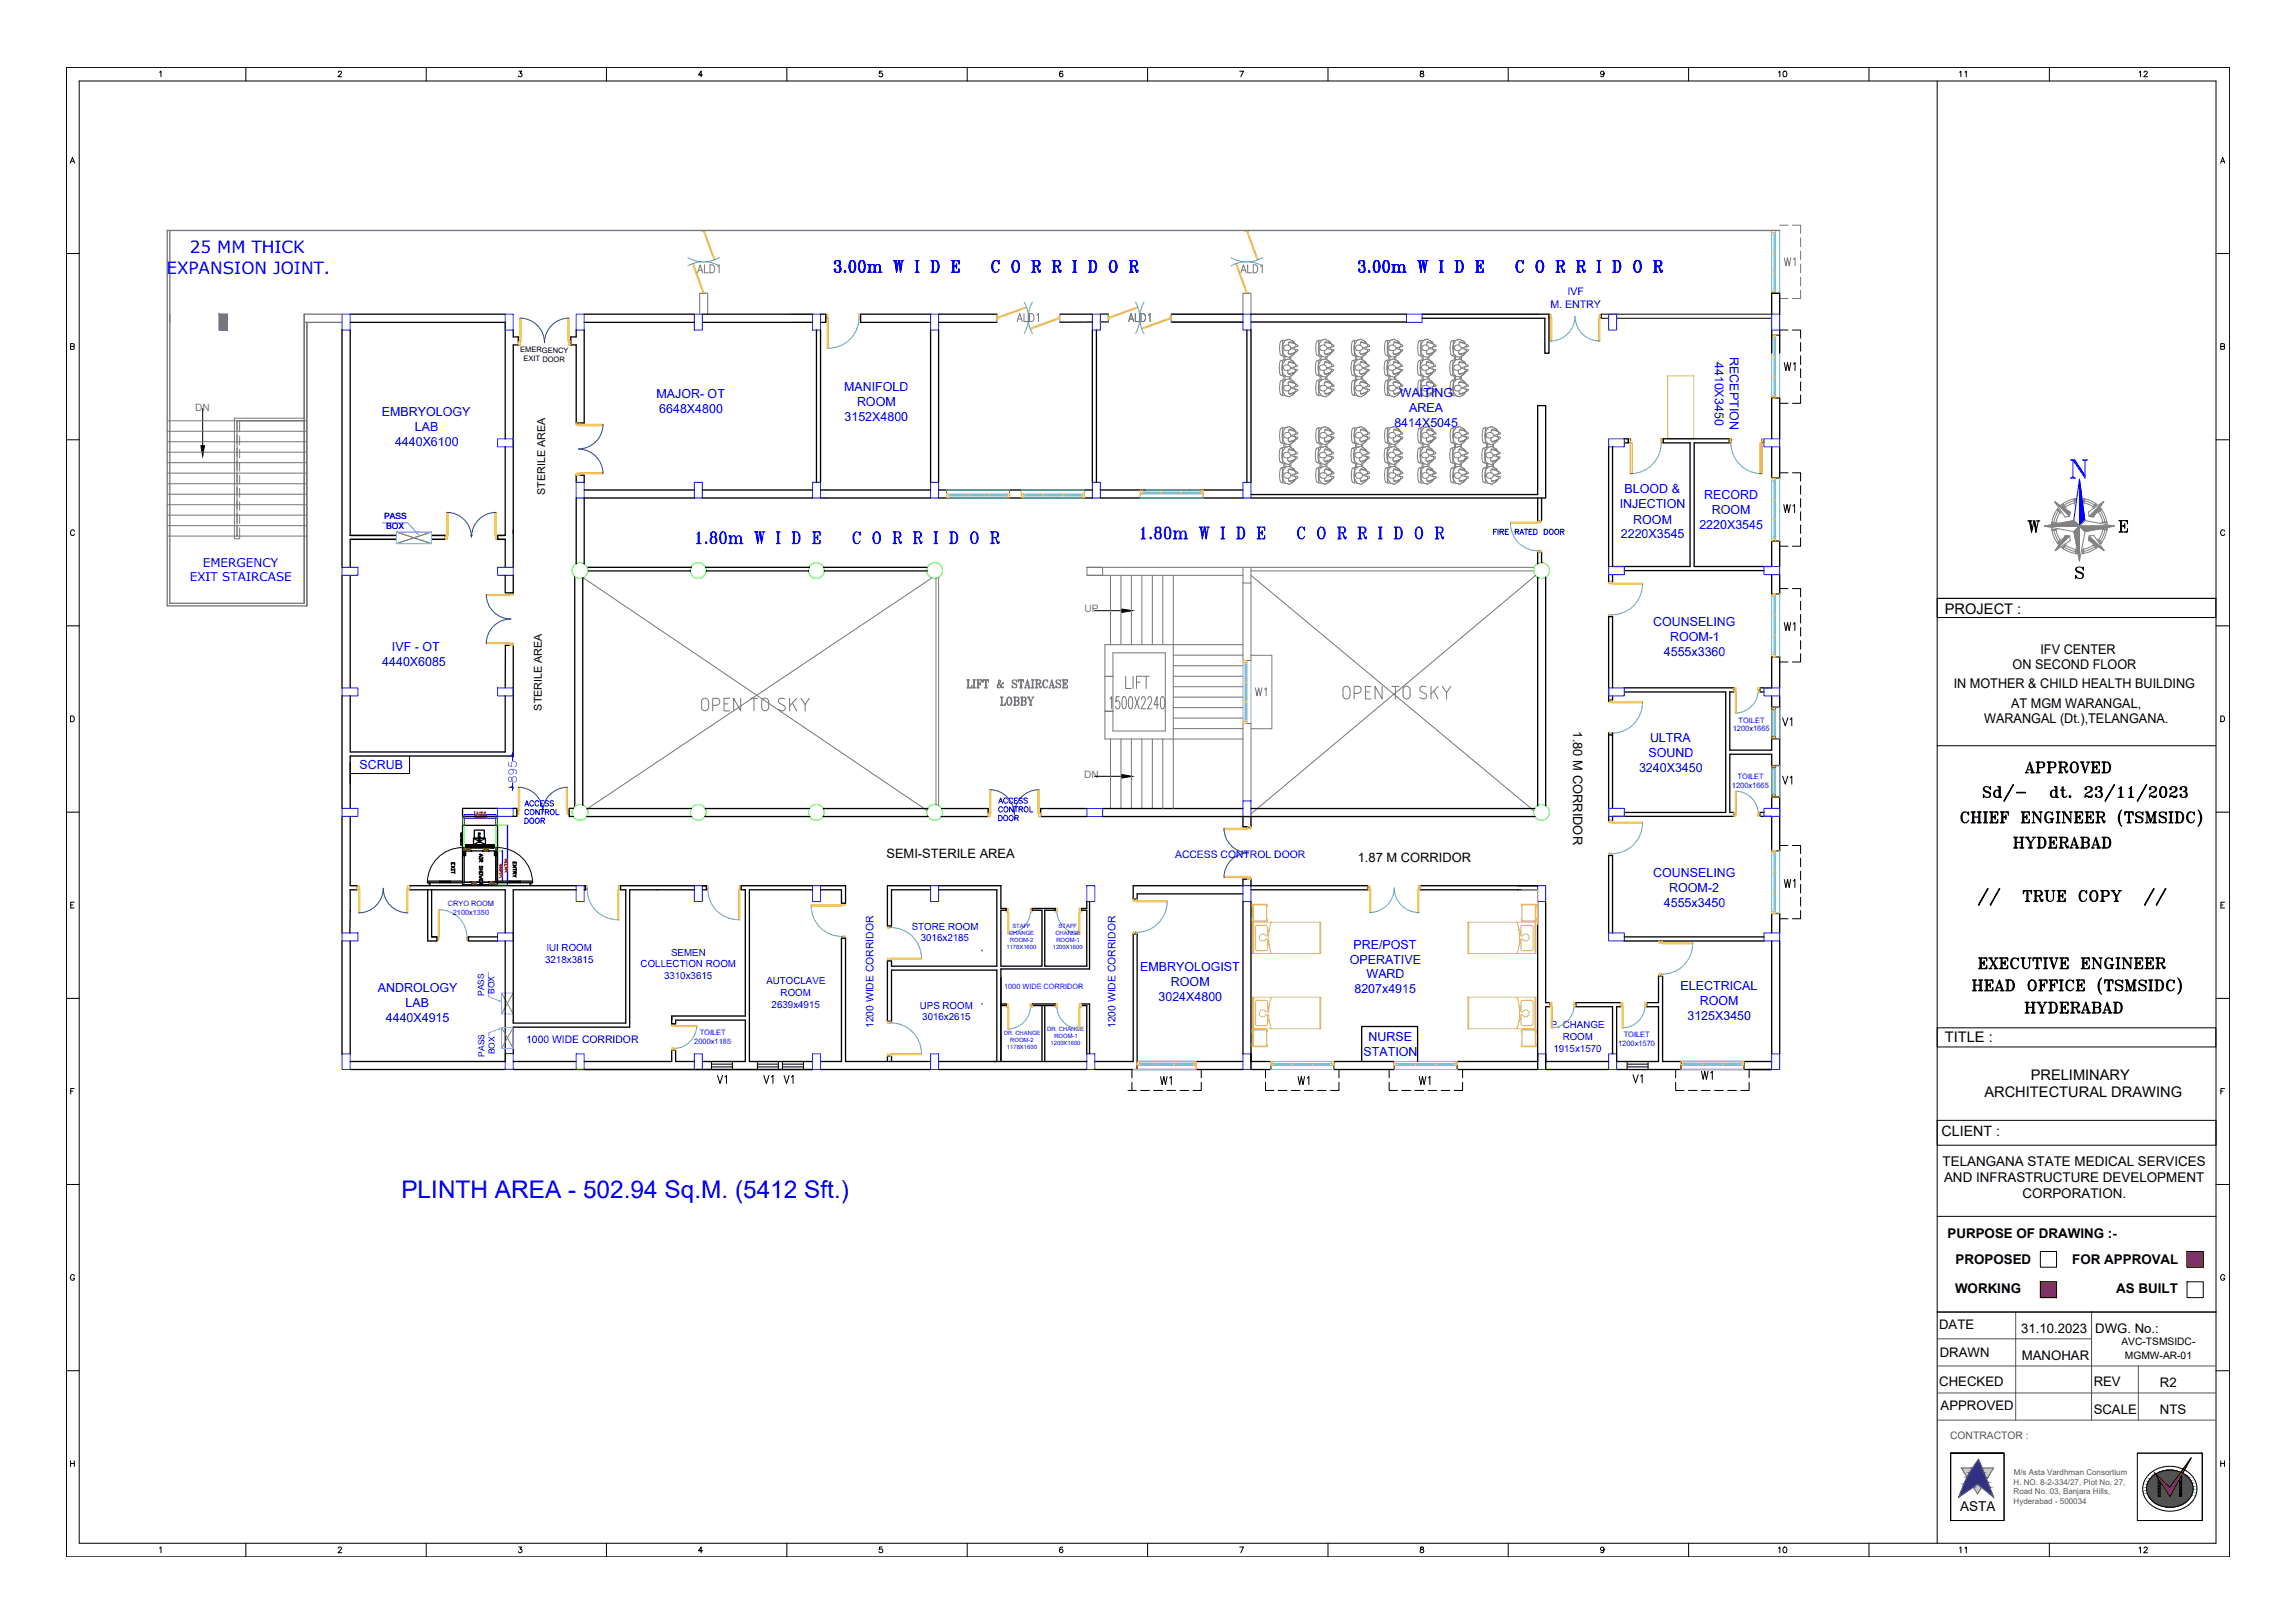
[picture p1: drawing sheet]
<svg xmlns="http://www.w3.org/2000/svg" width="594mm" height="420mm" viewBox="0 0 594 420" stroke-linecap="round" stroke-linejoin="round" font-family="sans-serif">
<defs><g id="words">
<g font-size="7.9">
<text x="512.6" y="208.5">Sd/- dt. 23/11/2023</text>
<text x="511.2" y="235.7">// TRUE COPY //</text>
</g>
<text font-size="6.6" fill="#00f" x="294.6" y="140.8">1.80m W I D E C O R R I D O R</text>
<text font-size="6.3" fill="#00f" x="103.9" y="310.2">PLINTH AREA - 502.94 Sq.M. (5412 Sft.)</text>
<g font-size="6.2" fill="#00f">
<text x="215.2" y="71.6">3.00m W I D E C O R R I D O R</text>
<text x="350.7" y="71.6">3.00m W I D E C O R R I D O R</text>
<text x="179.2" y="141.8">1.80m W I D E C O R R I D O R</text>
</g>
<g font-size="6.2">
<text x="523.9" y="139">W</text>
<text x="523.5" y="201.4">APPROVED</text>
<text x="520.3" y="220.8">HYDERABAD</text>
<text x="511.2" y="251.9">EXECUTIVE ENGINEER</text>
<text x="523.2" y="263.5">HYDERABAD</text>
</g>
<g font-size="5.3" fill="#ffbf00">
<text x="179.6" y="72">ALD1</text>
<text x="320.3" y="72">ALD1</text>
</g>
<g font-size="5.3" fill="#6ec1dd">
<text x="461.1" y="70.2">W1</text>
<text x="460.7" y="134.1">W1</text>
<text x="461.1" y="164.4">W1</text>
<text x="324.2" y="181.3">W1</text>
<text x="460.7" y="189.1">V1</text>
<text x="460.7" y="204.3">V1</text>
<text x="461.1" y="231.1">W1</text>
<text x="299.5" y="281.9">W1</text>
<text x="335.1" y="281.9">W1</text>
<text x="366.5" y="281.9">W1</text>
<text x="439.6" y="280.8">W1</text>
</g>
<text font-size="5.3" fill="#767676" x="258.2" y="183.8">LOBBY</text>
<g font-size="5.3">
<text x="184.9" y="281.9">V1</text>
<text x="196.8" y="281.9">V1</text>
<text x="202.1" y="281.9">V1</text>
<text x="421.9" y="281.5">V1</text>
</g>
<g font-size="4.9" fill="#ffbf00">
<text x="262.5" y="84.3">ALD1</text>
<text x="291.4" y="84.3">ALD1</text>
</g>
<text font-size="4.9" fill="#6ec1dd" x="461.1" y="97">W1</text>
<g font-size="4.4">
<text x="459.3" y="21.2">10</text>
<text x="506.2" y="21.2">11</text>
<text x="552.8" y="21.2">12</text>
<text x="459.3" y="403.2">10</text>
<text x="506.2" y="403.2">11</text>
<text x="552.8" y="403.2">12</text>
</g>
<g font-size="4.4" fill="#00f">
<text x="49.2" y="65.6">25 MM THICK</text>
<text x="43.1" y="70.9">EXPANSION JOINT.</text>
</g>
<g font-size="3.8">
<text x="503.4" y="158.9">PROJECT :</text>
<text x="503.4" y="269.7">TITLE :</text>
<text x="525.7" y="279.5">PRELIMINARY</text>
<text x="513.7" y="284.1">ARCHITECTURAL DRAWING</text>
</g>
<text font-size="3.7" x="502.6" y="294">CLIENT :</text>
<g font-size="3.5">
<text x="521" y="173.2">ON SECOND FLOOR</text>
<text x="528.2" y="169.3">IFV CENTER</text>
<text x="505.7" y="178">IN MOTHER &amp; CHILD HEALTH BUILDING</text>
<text x="520.6" y="183.4">AT MGM WARANGAL,</text>
<text x="513.6" y="187">WARANGAL (Dt.),TELANGANA.</text>
<text x="502.8" y="301.7">TELANGANA STATE MEDICAL SERVICES</text>
<text x="503.2" y="305.9">AND INFRASTRUCTURE DEVELOPMENT</text>
<text x="523.6" y="310.1">CORPORATION.</text>
<text x="504.1" y="320.5">PURPOSE OF DRAWING :-</text>
<text x="506.2" y="327.2">PROPOSED</text>
<text x="536.4" y="327.2">FOR APPROVAL</text>
<text x="506.1" y="334.8">WORKING</text>
<text x="547.8" y="334.8">AS BUILT</text>
<text x="507.4" y="391.1">ASTA</text>
</g>
<g font-size="3.4">
<text x="502" y="344.1">DATE</text>
<text x="523.2" y="345">31.10.2023</text>
<text x="542.3" y="345">DWG. No.:</text>
<text x="502.1" y="351.3">DRAWN</text>
<text x="523.4" y="352">MANOHAR</text>
<text x="502" y="358.7">CHECKED</text>
<text x="542" y="358.7">REV</text>
<text x="559.1" y="359">R2</text>
<text x="502.3" y="364.9">APPROVED</text>
<text x="542" y="366">SCALE</text>
<text x="559.1" y="366">NTS</text>
</g>
<g font-size="3.3">
<text x="407.3" y="189.4" transform="rotate(90 407.3 189.4)">1.80 M CORRIDOR</text>
<text x="229.5" y="222">SEMI-STERILE AREA</text>
<text x="351.5" y="223.3">1.87 M CORRIDOR</text>
</g>
<g font-size="3.2" fill="#00f">
<text x="443.9" y="93.7" transform="rotate(90 443.9 93.7)">4410X3450</text>
<text x="447.8" y="92.4" transform="rotate(90 447.8 92.4)">RECEPTION</text>
<text x="218.5" y="101.2">MANIFOLD</text>
<text x="98.9" y="107.8">EMBRYOLOGY</text>
<text x="169.9" y="103.1">MAJOR- OT</text>
<text x="170.7" y="106.9">6648X4800</text>
<text x="221.8" y="105">ROOM</text>
<text x="362.4" y="102.9">WAITING</text>
<text x="364.8" y="106.7">AREA</text>
<text x="107.4" y="111.6">LAB</text>
<text x="218.6" y="108.9">3152X4800</text>
<text x="360.9" y="110.5">8414X5045</text>
<text x="102.2" y="115.5">4440X6100</text>
<text x="419.3" y="131.6">INJECTION</text>
<text x="420.6" y="127.7">BLOOD &amp;</text>
<text x="441.1" y="129.3">RECORD</text>
<text x="422.8" y="135.5">ROOM</text>
<text x="439.9" y="137">2220X3545</text>
<text x="443.1" y="133.2">ROOM</text>
<text x="419.6" y="139.4">2220X3545</text>
<text x="428" y="162">COUNSELING</text>
<text x="432.3" y="165.9">ROOM-1</text>
<text x="98.9" y="172.4">4440X6085</text>
<text x="101.5" y="168.5">IVF - OT</text>
<text x="430.7" y="169.8">4555x3360</text>
<text x="426.7" y="195.9">SOUND</text>
<text x="427.1" y="192">ULTRA</text>
<text x="93.1" y="199.1">SCRUB</text>
<text x="424.3" y="199.8">3240X3450</text>
<text x="428" y="227.1">COUNSELING</text>
<text x="432.1" y="231">ROOM-2</text>
<text x="430.7" y="234.9">4555x3450</text>
<text x="350.4" y="245.5">PRE/POST</text>
<text x="295.2" y="251.3">EMBRYOLOGIST</text>
<text x="349.4" y="249.4">OPERATIVE</text>
<text x="97.8" y="256.8">ANDROLOGY</text>
<text x="303.1" y="255.2">ROOM</text>
<text x="350.6" y="257.1">8207x4915</text>
<text x="353.8" y="253.3">WARD</text>
<text x="435" y="256.4">ELECTRICAL</text>
<text x="105" y="260.6">LAB</text>
<text x="299.9" y="259.1">3024X4800</text>
<text x="440" y="260.3">ROOM</text>
<text x="99.9" y="264.5">4440X4915</text>
<text x="354.3" y="269.4">NURSE</text>
<text x="436.8" y="264.1">3125X3450</text>
<text x="353" y="273.3">STATION</text>
</g>
<g font-size="3.1" fill="#00f">
<text x="52.5" y="146.7">EMERGENCY</text>
<text x="49.1" y="150.5">EXIT STAIRCASE</text>
</g>
<g font-size="2.8">
<text x="141.2" y="128.1" transform="rotate(-90 141.2 128.1)">STERILE AREA</text>
<text x="140.3" y="183.9" transform="rotate(-90 140.3 183.9)">STERILE AREA</text>
</g>
<g font-size="2.7" fill="#00f">
<text x="405.8" y="76.3">IVF</text>
<text x="401.3" y="79.6">M. ENTRY</text>
<text x="304.2" y="222.1">ACCESS CONTROL DOOR</text>
<text x="136.2" y="269.9">1000 WIDE CORRIDOR</text>
<text x="226.1" y="266.2" transform="rotate(-90 226.1 266.2)">1200 WIDE CORRIDOR</text>
<text x="288.8" y="266.2" transform="rotate(-90 288.8 266.2)">1200 WIDE CORRIDOR</text>
</g>
<g font-size="2.7">
<text x="549.2" y="348.3">AVC-TSMSIDC-</text>
<text x="550.1" y="351.9">MGMW-AR-01</text>
</g>
<text font-size="2.7" fill="#545454" x="504.8" y="372.5">CONTRACTOR :</text>
<g font-size="2.6" fill="#767676">
<text x="50.6" y="106.4">DN</text>
<text x="280.7" y="158.5">UP</text>
<text x="280.6" y="201.4">DN</text>
</g>
<g font-size="2.5" fill="#00f">
<text x="236" y="240.7">STORE ROOM</text>
<text x="238.4" y="243.7">3016x2185</text>
<text x="141.1" y="249.2">3218x3815</text>
<text x="141.4" y="246.2">IUI ROOM</text>
<text x="165.8" y="250.4">COLLECTION ROOM</text>
<text x="173.7" y="247.4">SEMEN</text>
<text x="171.9" y="253.5">3310x3615</text>
<text x="198.4" y="254.8">AUTOCLAVE</text>
<text x="202.1" y="257.8">ROOM</text>
<text x="199.7" y="260.8">2639x4915</text>
<text x="238.1" y="261.1">UPS ROOM</text>
<text x="238.7" y="264.1">3016x2615</text>
<text x="401.5" y="266.2">P. CHANGE</text>
<text x="404.5" y="269.3">ROOM</text>
<text x="402.1" y="272.3">1915x1570</text>
</g>
<g font-size="2.2" fill="#00f">
<text x="99.4" y="134.3">PASS</text>
<text x="100" y="137">BOX</text>
<text x="125.4" y="257.9" transform="rotate(-90 125.4 257.9)">PASS</text>
<text x="128" y="257.3" transform="rotate(-90 128 257.3)">BOX</text>
<text x="125.4" y="273.5" transform="rotate(-90 125.4 273.5)">PASS</text>
<text x="128.1" y="272.9" transform="rotate(-90 128.1 272.9)">BOX</text>
</g>
<g font-size="2.1" fill="#545454">
<text x="521.3" y="381.9">M/s Asta Vardhman Consortium</text>
<text x="521.2" y="384.4">H. NO. 8-2-334/27, Plot No. 27,</text>
<text x="521.2" y="386.9">Road No. 03, Banjara Hills,</text>
<text x="521.2" y="389.4">Hyderabad - 500034</text>
</g>
<g font-size="1.9">
<text x="134.6" y="91.2" transform="rotate(1 134.6 91.2)">EMERGENCY</text>
<text x="135.5" y="93.5" transform="rotate(1 135.5 93.5)">EXIT DOOR</text>
</g>
<g font-size="1.9" fill="#00f">
<text x="448.5" y="189.3">1200x1665</text>
<text x="450" y="187">TOILET</text>
<text x="448.3" y="203.9">1200x1665</text>
<text x="449.8" y="201.6">TOILET</text>
<text x="116" y="234.6">CRYO ROOM</text>
<text x="117.2" y="236.9">2100x1350</text>
<text x="259.9" y="255.9">1000 WIDE CORRIDOR</text>
<text x="181.1" y="268">TOILET</text>
<text x="420.3" y="268.4">TOILET</text>
<text x="179.7" y="270.3">2000x1185</text>
<text x="418.9" y="270.8">1200x1570</text>
</g>
<g font-size="1.5" fill="#00f">
<text x="260.5" y="245.7">1178X1600</text>
<text x="261.2" y="242.1">CHANGE</text>
<text x="261.4" y="243.9">ROOM-2</text>
<text x="262.1" y="240.2">STAFF</text>
<text x="272.5" y="245.7">1200X1600</text>
<text x="273.2" y="242.1">CHANGE</text>
<text x="273.4" y="243.9">ROOM-1</text>
<text x="274" y="240.3">STAFF</text>
<text x="259.8" y="268">DR. CHANGE</text>
<text x="261.5" y="269.8">ROOM-2</text>
<text x="271.1" y="266.8">DR. CHANGE</text>
<text x="272.9" y="268.7">ROOM-1</text>
<text x="260.7" y="271.7">1178X1600</text>
<text x="272" y="270.5">1200X1600</text>
</g>
</g></defs>
<!-- layer: WALL -->
<g fill="none" stroke="#000" stroke-width=".34">
<path d="M88.5 85.4v61.5M90.6 83.5h40.2v30.1M90.6 85.4v53.2h12M90.6 81.3h40.2M132.9 85.4v1.8h1.3v2.1h-1.3v57.6M149.2 85.4v1.8h-1.4v2.1h1.4v20.2h2v-24.1M151.2 81.3h28.5M151.2 83.5h28.5M181.8 81.3h28.5M181.8 83.5h28.5M211.3 85.4v39.5M212.4 85.4v39.5"/>
<path d="M240.9 85.4v39.5M243 81.3h15.1M243 83.5h15.1M243 85.4v39.5M274.3 81.3h8.5M282.8 83.4h-8.5M282.8 85.4v39.5M283.8 85.4v39.5M284.8 81.3h2.1M284.8 83.4h2.1M303.2 81.3h18.5M303.2 83.4h18.5"/>
<path d="M322.8 85.4v39.5M323.8 83.4h40.3M323.8 81.3h40.3M323.8 85.4v39.5M368.1 81.3h32.9v10.2h-1.1v-9.1h-31.8M458.6 86.8h2.1M458.6 81.3v-5.4h2.1v5.4M458.6 85.4v6M460.7 85.4v6M130.8 115.7v22.9h-2M416.4 115.7v31M417.4 115.7v31h20.1v-32h-7v-1.1h17.1v1.1h-9.1v32h20.1v-6.6h2.1v6.6"/>
<path d="M420.5 113.6h1v1.1h-1M458.6 113.6v-10.5h2.1v10.5M458.6 115.7v8.1h2.1v-8.1M102.6 139.6h-12v7.3M111.7 139.6h3.6M111.7 138.6h3.6M128.8 139.6h2v7.3M149.2 124.9v-1.9h2v1.9M149.2 128.9v17.1M151.2 126.8h28.5M179.7 128.9h-28.5v17.1M181.8 128.9h28.5"/>
<path d="M181.8 126.8h28.5M212.4 128.9h28.5M212.4 126.8h28.5M243 128.9h39.8M243 126.8h39.8M284.8 128.9h36.9M284.8 126.8h11.7M307.8 126.8h13.9M323.8 128h74.2v-23h2.1v23.9h-76.3M398 128.9v5.9h1v-5.9M88.5 148.9v29.2M90.6 148.9v29.2"/>
<path d="M130.8 148.9v4.6h2.1v-4.6M148.8 149.2v59.6M150.8 149.6v58.8M152 146.9h26.9M152.2 147.8h26.5M182.6 146.9h26.9M182.8 147.8h26.5M213.2 146.9h26.9M213.4 147.8h26.7M398 149.5v59.1M399 145.7v-2.7h-1v3M400.1 149.5v59.1"/>
<path d="M416.4 148.8v1.8h1v-1.8M420.5 147.7h36.1M458.6 148.8v4.9h2.1v-4.9M130.8 178.1v-11h2.1v28.6h-42.3v13.6M417.4 178.1v-18.5h-1v22M420.5 178.1h28.3v1h-1v15.1h10.8v-14.1M420.5 179.1h26.2v31.2h-26.2M460.7 178.1v-8.1h-2.1v8.1h-3v1h1M88.5 180.1v29.2M90.6 180.1v14.6h40.2v-14.6M416.4 189.7v22.7h1v-1.1h31.4v-1h-1v-15h10.8v14M416.4 190.3h1"/>
<path d="M417.4 180.1v1.1h-1M417.4 189.7v19.6M458.6 191.2h2.1M458.6 183.1h2.1M458.6 198.2h2.1M460.7 180.1v40.1h-2.1v-8.9h-3v-1h1M88.5 211.3v30.2M90.6 211.3v18h1.8v1h-1.8v11.2M151.9 211.4h27.1M151.9 209.3h27.1M182.5 211.4h27.1M182.6 209.3h27"/>
<path d="M213.1 211.4h27.1M213.1 209.3h27.1M243.7 209.3h12.1v2.1h-12.2M281.4 209.3h-12v2.1h12M285.4 211.4h112M285.4 209.3h36.3M321.7 211.4v2.6h2.1v-2.6M323.8 209.3h73.5M458.6 206.3h2.1M149.2 229.3h-43.2v1h24.8v11.2M151.2 229.3h.4v1h-.4M179.7 229.3h-19.1v1h1.4v34.6h-29.1v-34.6h16.3"/>
<path d="M179.7 230.3h-16.7v35.6h-30.1v6.9M182.9 229.3h-1.1h1.1v1h-1.1M210.3 230.3h-16.3v44.5h16.3M210.3 229.3h-18.4v1h1v32.7h-19v1.1M212.4 230.3h5.4v3.5M212.4 229.3h6.5v4.5M240.9 230.3h-10.1v9.4M240.9 229.3h-11.2v10.4M243 230.3h15v19.8h-27.2v-1.3M243 229.3h16.1v5.9h1.3v.4h-1.3v14.5h10.6v-14.5h-2.5v-.4h5.9v.4h-2.7v14.5h10.9v-14.5h-1.3v-.4h1.3v-1.8M282 233.4v17.4h-22.9v24M321.7 233.4v39.4"/>
<path d="M323.8 230.3h30.3v-1h-30.3v-1.7h-2.1v1.7h-28.4v3.5h1.1v-1.4h27.3M323.8 233.4v43.5h5.1v-2.1h-5.1M398 233.4v41.4h-20.8v2.1h20.8v-4.1M398 229.3h-30.3v1h30.3M400.1 233.4v26.2h1.1v1h-1.1v16.3h16.3M88.5 243.6v29.3M90.6 243.6v29.2M130.8 243.6v31.2h-40.2M217.8 242.9v31.9h-5.4M218.9 242.9v31.9h22M229.7 248.8v15.6h1.1v-13.3h27.2v23.7h-15M259.1 259.9h1.3v.4h-1.3"/>
<path d="M267.2 259.9h5.9v.4h-5.9zM416.4 241.5v-20h1v20M420.5 243.6h36.1M420.5 242.5h36.1M458.6 243.6v29.2M458.6 241.5v-5h2.1v5M460.7 243.6v29.2M90.6 276.9h40.2M132.9 276.9h77.4M132.9 274.8h16.3M151.2 274.8h22.7v-2.9h1v2.9h4.8M173.9 263.1v2h1v-1h18v10.7h-11.1"/>
<path d="M212.4 276.9h28.5M229.7 274.8v-1.4h1.1v1.4M243 276.9h38.3M257.1 274.8h24.2M269.7 260.3v14.5M270.4 260.3v14.5M281.3 272.8v-12.5h-1.3v-.4h2v12.9M283.4 276.9h38.3M283.4 274.8h9.9v-33h1.1v35.1M294.4 274.8h27.3M345.2 274.8h15.7v2.1h-15.7zM352.5 274.8v-9.1h14.5v9.1"/>
<path d="M400.1 274.8h16.3M417.4 272.8v-12.2h-9.5v-1h11.6v1h-1v14.2h10.8v-14.2h-3v-1h3v-6.9h1.1v22.1h28.2M418.5 276.9h40.1h-6M435.1 274.8v2.1M451.4 274.8v2.1"/>
</g>
<path d="M418.5 82.4h40.1M458.6 81.3h-44.1v1.1h1.9M90.6 197.4v5.6M106 195.7v4.6h-15.4M254.2 246.2h.1M254.2 260h.1" fill="none" stroke="#000" stroke-width=".26"/>
<!-- layer: Railing -->
<path d="M368.1 81.3h29.9M242.3 149.7v58.6M243 149.5v59.1" fill="none" stroke="#767676" stroke-width=".26"/>
<!-- layer: DOOR -->
<g fill="none" stroke="#ffbf00" stroke-width=".26">
<path d="M181.7 59.7h.9v.2h-.9zM322.3 59.7h.9v.2h-.9zM179.5 68.3l2.7 7.4h-.2l-2.7-7.4M179.9 69.8l1.6 4.4M181.6 74.2l-.2 .1M181.7 75.7h.9v.2h-.9zM182.8 61.4l1.6 4.4M182.9 61.3l-.2 .1M184.5 65.8h-.2M185.1 67.2l-2.8-7.4-.2 .1 2.7 7.4M265.7 79.4l-7.5 2.7 .1 .3 7.4-2.8M294.5 79.4l-7.4 2.7 .1 .3 7.4-2.8"/>
<path d="M320.1 68.3l2.7 7.4h-.2l-2.7-7.4M320.5 69.8l1.6 4.4M322.3 74.2l-.3 .1M322.3 75.7h.9v.2h-.9zM323.4 61.4l1.6 4.4M323.5 61.3l-.2 .1M325.1 65.8h-.2M325.6 67.2l-2.7-7.4-.2 .1 2.7 7.4M134.2 88.4v.9M134.6 82.4v6h.3v-6M134.7 89.1l-.1 .2M134.7 89.2l-.1-.8h-.4v.9h.4"/>
<path d="M147 82.4v6h.3v-6M147.3 89.3v-.9h.5v.9h-.5M258.1 81.8h.2v1h-.2zM259.7 81.6l.1 .2M264.2 80.1l-4.4 1.6M266.7 85l7.4-2.7 .1 .2-7.4 2.7M272.6 82.8l.1 .2M272.6 82.9l-4.4 1.7M274.1 81.8h.2v1h-.2zM286.9 81.8h.3v1h-.3zM288.6 81.6l.1 .2M293.1 80.1l-4.5 1.6"/>
<path d="M295.5 85l7.5-2.7v.2l-7.4 2.7M301.5 82.8l.1 .2M301.5 82.9l-4.5 1.7M303 81.8h.2v1h-.2zM401.3 81.4l.1 .1M401.3 81.4l-.3-.1v1h.3l.2-.8M401.3 82.3h.4v6h-.4zM401.5 81.5h.1M413.8 82.3h.3v6h-.3zM413.9 81.5h.1M414 81.4l.5-.1v1h-.4v-.4h-.2zM149.2 109.8l.1 .2"/>
<path d="M149.2 109.9v-.4h.8v.4l-.7 .1M149.3 110h.1M156.1 109.9h-6.1v.3h6.1M149.2 123h.8M149.3 122.5l.7 .2v.3h-.8l.1-.5M149.3 122.5h.1M156.1 122.3h-6.1v.4h6.1M391 135.2h7.2v.3h-7.2zM398.2 134.8h.8v.4l-.6 .1-.2-.1zM125.9 153.9h6.1v.3h-6.1M132.8 153.9l-.1 .1-.7-.1v-.4h.9v.4M398.2 142.6l.6-.1 .2 .5h-.8z"/>
<path d="M398.8 142.5h.1M416.4 150.6h.9v.4l-.8 .1zM416.4 159.1l.9 .1v.4h-.9zM416.5 159.1h.1M417.3 151h7.9v.3h-7.9zM125.9 166.3h6.1v.3h-6.1M132 167.1h.9M132.8 166.6h-.8v.5h.9v-.5M449.2 179h.3v5.6h-.3zM449.3 178.2l-.5-.1v.9h.4l.1-.8M449.3 178.2h.1M455.1 178.2h.1"/>
<path d="M455.2 178.1l-.1 .1M455.2 178.1h.4v.9h-.4l-.1-.8M416.4 189.7l.9 .1v.5h-.9zM416.5 181.7l-.1-.5h.9v.4l-.8 .1M416.5 189.7h.1M417.3 181.6h7.9v.3h-7.9zM255.8 210.5h.4v.9h-.4zM255.8 210.5v.9M256.2 204.4v6.1h.3v-6.1M268.7 204.4v6.1h.3v-6.1M269 210.5h.4v.9l-.5-.1zM316.8 214.4h6.1v.4h-6.1"/>
<path d="M323.7 214.4v.2l-.8-.2v-.4h.9v.4M416.4 212.8l.1 .2 .8-.2v-.4h-.9v.4M417.3 212.8h7.9v.3h-7.9zM449.2 204.8h.3v5.7h-.3zM449.3 211.2l-.1 .1M449.3 211.2h.1M449.3 211.2l-.1-.7h-.4v.8h.4M455.1 211.2l.1 .1M455.1 211.2h.1M455.1 211.2l.1-.7h.4v.8h-.4M92.4 229.4v.9M92.8 229.4l.1 .1"/>
<path d="M92.9 229.4h-.5v.9h.5l.1-.8M92.9 236.4v-6.1h.2v6.1M105.3 236.4v-6.1h.3v6.1M105.6 229.4v.9h.4v-.9h-.4M152 229.3l.1 .1M152 229.3h-.4v.9h.4l.1-.7M159.9 230.2h.3v7.9h-.3zM160.1 229.5h.1M160.2 229.3l-.1 .1M160.2 229.3h.4v.9h-.4l-.1-.7M183.3 229.4l-.4-.1v.9h.3l.2-.7M191.1 230.2h.4v7.9h-.4z"/>
<path d="M191.4 229.4l.5-.1v.9h-.4l-.1-.7M191.4 229.5h.1M210 234.2h7.9v.3h-7.9zM218.7 234.4h.1M218.8 234.2l-.2 .1M218.8 234.2v-.4h-.9v.4l.8 .2M260.8 236.1h.4v5.6h-.4zM260.9 235.3l-.5-.1v.9h.4l.2-.8M266.7 235.3h.1M266.8 235.2l-.1 .1M266.8 235.2h.4v.9h-.4l-.1-.8M273.7 235.3l-.6-.1v.9h.5l.1-.8"/>
<path d="M273.7 235.3h.1M279.2 236.1h.3v5.6h-.3zM279.4 235.3h.1M279.5 235.2l-.1 .1M279.5 235.2h.5v.9h-.5l-.1-.8M293.3 233.1l.1 .1M293.3 233.1v-.3h.9v.3l-.7 .2M293.5 233.3h.1M294.2 233.1h7.9v.4h-7.9zM316.8 226.9h6.1v.3h-6.1M322.9 227.2l.8-.2 .1 .6h-.9zM322.9 227.6h.9"/>
<path d="M323.7 227v.1M354.5 229.3l.1 .1M354.6 229.3h-.5v.9h.5v-.7M354.6 230.2h.3v6.1h-.3zM367 230.2h.3v6.1h-.3zM367.2 229.5h.1M367.3 229.3l-.1 .1M367.3 229.3h.4v.9h-.4l-.1-.7M416.5 220.9l-.1 .1M416.5 220.9h.1M416.5 220.9l.8 .1v.5h-.9v-.5M218.6 242.3l.2 .1"/>
<path d="M218.7 242.3l-.8 .2v.4h.9v-.4M218.7 242.3v.1M229.7 240.1l.1 .1M229.8 240.1l-.1-.4h.9v.4l-.8 .1M229.8 248.2l-.1 .1M229.8 248.2h.1M229.8 248.2l.8 .1v.5h-.9l.1-.5M230.6 248h8v.3h-8zM260.4 259.9l.6 .1-.2 .8h-.4zM266.8 259.9l-.1 .1M266.8 259.9h.4v.9h-.4l-.1-.8M273.1 259.9h.5v.9h-.5z"/>
<path d="M279.5 259.9l-.1 .1M279.5 259.9h.5v.9h-.5l-.1-.8M293.4 241.3l.5-.1v.2h.3v.4h-.9zM293.5 241.2v.1M401.5 259.6l.1 .1M401.5 259.6h-.3v.8h.3l.2-.7M401.7 259.7h.1M407.4 259.7h.1M407.5 259.6l-.1 .1M407.5 259.6h.4v.8h-.4l-.1-.7M419.9 259.6l.1 .1M419.9 259.6h-.4v.8h.4l.1-.7"/>
<path d="M425.8 259.7h.1M425.9 259.6l-.1 .1M425.9 259.6h.4v.8h-.4l-.1-.7M429.4 244l.1 .2 .8-.2v-.4h-.9v.4M429.5 252.1l-.1 .1M429.5 252.1h.1M429.5 252.1l.8 .1v.5h-.9v-.5M430.3 244h7.9v.3h-7.9zM174 271.3l-.1 .1M174 265.6l-.1-.5h.9v.4l-.8 .1M174 271.3h.1M174 271.3l.8 .2v.4h-.9v-.4"/>
<path d="M174 265.6h.1M174.8 265.5h5.6v.3h-5.6zM229.8 264.9l-.1-.5h.9v.4l-.8 .1M229.8 272.9l-.1 .5h.9v-.4l-.8-.1M229.8 264.9h.1M230.6 272.7h8v.3h-8zM260.8 260.8h.4v5.6h-.4zM266.7 260h.1M273.7 260h.1M279.2 260.8h.3v5.6h-.3zM279.4 260h.1M401.5 260.4h.4v5.7h-.4z"/>
<path d="M419.9 260.4h.3v5.7h-.3z"/>
</g>
<g fill="none" stroke="#5ca1b8" stroke-width=".26">
<path d="M265.1 78.2a8.1 8.1 0 0 1 0 8.2M267.3 78.2a8.1 8.1 0 0 0 0 8.2M293.9 78.2a8.1 8.1 0 0 1 0 8.2M296.1 78.2a8.1 8.1 0 0 0 0 8.2M401.3 88.3a6.4 6.4 0 0 0 6.4-6.4 6.4 6.4 0 0 0 6.4 6.4M430 114.6a7.9 7.9 0 0 1-7.5 8M448.1 114.6a7.9 7.9 0 0 0 7.5 8M391 135.5a7.1 7.1 0 0 0 7.4 7.1M425.2 151.2a7.9 7.9 0 0 1-8.2 7.9M455.1 178.6a5.9 5.9 0 0 1-5.9 6M425.2 181.9a7.9 7.9 0 0 1-8.2 7.9M425.2 213.1a7.9 7.9 0 0 1-8.2 7.9"/>
<path d="M449.2 204.8a5.9 5.9 0 0 1 5.9 6M152 229.9a7.9 7.9 0 0 0 7.9 8.2M183.2 229.9a7.9 7.9 0 0 0 7.9 8.2M210 234.5a7.9 7.9 0 0 0 8.2 7.9M266.8 235.7a5.9 5.9 0 0 1-6 6M273.6 235.7a5.9 5.9 0 0 0 5.9 6M302.1 233.5a7.9 7.9 0 0 1-8.2 7.9M354.5 236.2a6.4 6.4 0 0 0 6.4-6.3 6.4 6.4 0 0 0 6.4 6.3M230.3 240.1a7.9 7.9 0 0 1 8.2 7.9M438.2 244.3a7.9 7.9 0 0 1-8.2 7.9M180.4 265.5a5.9 5.9 0 0 1-6 5.9M230.3 264.8a7.9 7.9 0 0 1 8.2 7.9"/>
<path d="M266.8 260.4a5.9 5.9 0 0 1-6 6M273.6 260.4a5.9 5.9 0 0 0 5.9 6M407.5 260.1a5.9 5.9 0 0 1-6 6M425.8 260.1a5.9 5.9 0 0 1-5.9 6"/>
</g>
<!-- layer: FUR -->
<path d="M431.7 97.3h6.8v16.3h-6.8z" fill="none" stroke="#dda56e" stroke-width=".26"/>
<!-- layer: WIN -->
<g fill="#7fbfff" stroke="#7fbfff" stroke-width=".26">
<path d="M129.2 259l.4 .2-.4-.1z"/>
<path d="M107.9 137.8l.2 .4z"/>
<path d="M129.2 266.3l.5-.1-.4 .3z"/>
</g>
<path d="M99 135.4h6.6l2.2 2.5M102.6 137.7h9.1v3h-9.1zM126.4 251.6v6.4l2.8 1.1M129.9 257.1h3v5.4h-3zM129.3 266.4l-2.8 1v.8M129.9 266h3v5.4h-3z" fill="none" stroke="#7fbfff" stroke-width=".26"/>
<path d="M102.6 137.7l9.1 3M111.7 137.7l-9.1 3M129.9 257.1l3 5.4M132.9 257.1l-3 5.4M129.9 266l3 5.4M132.9 266l-3 5.4" fill="none" stroke="#808080" stroke-width=".26"/>
<!-- layer: Column -->
<g fill="none" stroke="#0037dd" stroke-width=".26">
<path d="M56.7 81.3h2.2v4.1h-2.2zM88.5 81.3h2.1v4.1h-2.1zM130.8 81.3h2.1v4.1h-2.1zM149.2 81.3h2v4.1h-2zM179.7 81.3h2.1v4.1h-2.1zM210.3 81.3h2.1v4.1h-2.1zM240.9 81.3h2.1v4.1h-2.1zM282.8 81.3h2v4.1h-2zM321.7 81.3h2.1v4.1h-2.1zM364.1 81.3h4v2.2h-4zM416.4 81.3h2.1v4.1h-2.1zM458.6 81.3h2.1v4.1h-2.1z"/>
<path d="M128.8 113.6h4.1v2.1h-4.1zM416.4 113.6h4.1v2.1h-4.1zM456.6 113.6h4.1v2.1h-4.1zM149.2 124.9h2v4h-2zM179.7 124.9h2.1v4h-2.1zM210.3 124.9h2.1v4h-2.1zM240.9 124.9h2.1v4h-2.1zM282.8 124.9h2v4h-2zM321.7 124.9h2.1v4h-2.1zM88.5 146.9h4.1v2h-4.1zM128.8 146.9h4.1v2h-4.1zM416.4 146.7h4.1v2.1h-4.1z"/>
<path d="M456.6 146.7h4.1v2.1h-4.1zM88.5 178.1h4.1v2h-4.1zM128.8 178.1h4.1v2h-4.1zM416.4 178.1h4.1v2h-4.1zM456.6 178.1h4.1v2h-4.1zM88.5 209.3h4.1v2h-4.1zM128.8 209.3h4.1v2h-4.1zM281.4 209.3h4v2.1h-4zM321.7 207.3h2.1v4.1h-2.1zM416.4 209.3h4.1v2h-4.1zM456.6 209.3h4.1v2h-4.1zM149.2 229.3h2v4.1h-2z"/>
<path d="M179.7 229.3h2.1v4.1h-2.1zM210.3 229.3h2.1v4.1h-2.1zM240.9 229.3h2.1v4.1h-2.1zM281.3 229.3h2.1v4.1h-2.1zM321.7 229.3h2.1v4.1h-2.1zM398 229.3h2.1v4.1h-2.1zM88.5 241.5h4.1v2.1h-4.1zM128.8 241.5h4.1v2.1h-4.1zM416.4 241.5h4.1v2.1h-4.1zM456.6 241.5h4.1v2.1h-4.1zM88.5 272.8h2.1v4.1h-2.1zM130.8 272.8h2.1v4h-2.1z"/>
<path d="M149.2 272.8h2v4.1h-2zM179.7 272.8h2.1v4.1h-2.1zM210.3 272.8h2.1v4.1h-2.1zM240.9 272.8h2.1v4.1h-2.1zM281.3 272.8h2.1v4.1h-2.1zM321.7 272.8h2.1v4.1h-2.1zM398 272.8h2.1v4.1h-2.1zM416.4 272.8h2.1v4.1h-2.1zM458.6 272.8h2.1v4.1h-2.1z"/>
</g>
<!-- layer: HS -->
<path d="M56.7 81.3l2.2 4.1v-4.1zM56.7 81.3l2.2 4.1h-2.2z" fill="#767676" stroke="#767676" stroke-width=".26"/>
<!-- layer: Chajja -->
<path d="M460.7 58.3h2.1M464 58.3h2.1v2.1M460.7 77.3h2.1M466.1 75.2v2.1h-2.1M466.1 61.6v2.3M466.1 71.7v2.3" fill="none" stroke="#767676" stroke-width=".26"/>
<!-- layer: Plan -->
<g fill="none" stroke="#b88a00" stroke-width=".26">
<path d="M458.6 59.7h2.1M458.6 75.9h2.1M458.6 86.8h2.1M458.6 103.1h2.1M245 126.8v2.1M261.3 126.8v2.1M264.4 126.8v2.1M280.7 126.8v2.1M458.6 123.8h2.1M458.6 140.1h2.1M458.6 153.7h2.1M321.7 171h2.1"/>
<path d="M458.6 170h2.1M321.7 187.3h2.1M458.6 190.7l1 .1v.4h-1zM458.6 183.1h1v.5l-1 .1zM458.6 198.2h1v.4l-1 .2zM458.6 191.2h2.1M458.6 183.1h2.1M458.6 198.2h2.1M458.6 205.8l1 .1v.4h-1zM458.6 206.3h2.1M458.6 220.2h2.1M458.6 236.5h2.1"/>
<path d="M294.4 274.8v2.1M309.6 274.8v2.1M328.9 274.8v2.1M345.2 274.8v2.1M360.9 274.8v2.1M377.2 274.8v2.1M435.1 274.8v2.1M451.4 274.8v2.1"/>
</g>
<g fill="none" stroke="#6ec1dd" stroke-width=".26">
<path d="M460.7 59.7v16.2M458.6 60.2v15.2M459.2 60.8h.4M459.2 74.8h.4M459.2 60.2v4.8M459.2 65.4v4.8M459.2 70.6v4.8M459.4 60.7v4.3M459.4 70.6v4.3M459.6 60.1v4.9M459.6 70.6v4.9M458.6 87.3v15.2"/>
<path d="M459.2 87.9h.4M459.2 87.3v4.8M459.2 92.6v4.7M459.2 97.8v4.7M459.4 87.8v4.3M459.4 97.8v4.2M459.6 87.2v4.9M459.6 97.8v4.8M460.7 86.8v16.3M459.2 101.9h.4M245 126.8h16.3M245.5 127.9h4.9"/>
<path d="M245.6 128.9h15.1M245.6 128.4h4.8M246.1 128.1h4.3M246.2 127.9v.5M250.8 128.4h4.8M250.8 128.1h4.8M250.8 127.9h4.8M256 128.4h4.7M256 128.1h4.3M256 127.9h4.9M260.2 127.9v.5M264.4 126.8h16.3"/>
<path d="M264.9 127.9h4.8M265 128.9h15.1M265 128.4h4.7M265.4 128.1h4.3M265.5 127.9v.5M270.2 128.4h4.7M270.2 128.1h4.7M270.2 127.9h4.7M275.4 128.4h4.7M275.4 128.1h4.3M275.4 127.9h4.8M279.5 127.9v.5"/>
<path d="M458.6 124.3v15.2M459.2 124.9h.4M459.2 138.9h.4M459.2 124.3v4.8M459.2 134.7v4.8M459.4 124.8v4.3M459.4 134.7v4.3M459.6 124.2v4.9M459.6 134.7v4.9M460.7 123.8v16.3M458.6 154.3v15.1M459.2 154.9h.4"/>
<path d="M459.2 154.3v4.8M459.2 159.5v4.8M459.4 154.7v4.4M459.6 154.2v4.9M460.7 153.7v16.3M321.7 171.5v15.2M322.3 172.1h.5M322.3 171.5v4.8M322.3 176.8v4.7M322.6 172v4.3M322.8 171.5v4.8M323.8 171v16.3"/>
<path d="M459.2 168.9h.4M459.2 164.7v4.7M459.4 164.7v4.3M459.6 164.7v4.9M322.3 186.2h.5M322.3 182v4.7M322.6 182v4.3M322.8 182v4.8M458.6 183.7v7M458.6 198.8v7M460.7 183.1v8.1M460.7 198.2v8.1"/>
<path d="M458.6 220.8v15.1M459.2 235.4h.4M459.2 221.3h.4M459.2 220.8v4.7M459.2 226v4.7M459.2 231.2v4.7M459.4 221.2v4.3M459.4 231.2v4.3M459.6 220.7v4.8M459.6 231.2v4.9M460.7 220.2v16.3M293.3 276.9h16.3"/>
<path d="M294.4 274.8h14.6M294.8 275.8h4.9M295 275.4h8.8M295.4 275.6h8.4M295.5 275.4v.4M304.3 275.4h4.7M304.3 275.6h4.3M304.3 275.8h4.9M308.5 275.4v.4M328.9 276.9h16.3M329.4 275.8h4.9M329.5 274.8h15.1"/>
<path d="M329.5 275.4h4.8M330 275.6h4.3M330.1 275.4v.4M334.7 275.4h4.7M334.7 275.6h4.7M339.9 275.4h4.7M339.9 275.6h4.3M339.9 275.8h4.9M344.1 275.4v.4M360.9 276.9h16.3M361.4 275.8h4.8M361.5 274.8h15.2"/>
<path d="M361.5 275.4h4.7M362 275.6h4.2M362.1 275.4v.4M366.7 275.4h4.7M366.7 275.6h4.7M371.9 275.4h4.8M371.9 275.6h4.3M371.9 275.8h4.9M376.1 275.4v.4M435.1 276.9h16.3M435.6 275.8h4.9M435.7 274.8h15.1"/>
<path d="M435.7 275.4h4.8M436.1 275.6h4.4M436.3 275.4v.4M446.1 275.4h4.7M446.1 275.6h4.3M446.1 275.8h4.8M450.3 275.4v.4"/>
</g>
<g fill="none" stroke="#ffbf00" stroke-width=".26">
<path d="M458.6 59.7h1v.4l-1 .1zM458.6 75.4l1 .1v.4h-1zM459.2 70.2h.4v.4h-.4zM459.6 65h-.4v.4h.4M458.6 86.8h1v.4l-1 .1zM459.2 97.3h.4v.5h-.4zM459.6 92.1h-.4v.5h.4M458.6 102.5l1 .1v.5h-1zM245 127.9h.5l.1 1h-.6zM250.4 127.9h.4v.5h-.4zM255.6 127.9h.4v.5h-.4zM260.9 127.9h.4v1h-.6z"/>
<path d="M264.4 127.9h.5l.1 1h-.6zM269.7 127.9h.5v.5h-.5zM274.9 127.9h.5v.5h-.5zM280.2 127.9h.5v1h-.6zM458.6 123.8h1v.4l-1 .1zM458.6 139.5l1 .1v.5h-1zM458.6 153.7h1v.5l-1 .1zM459.2 159.1h.4v.4h-.4zM321.7 171h1.1v.5h-1.1zM322.8 176.3h-.5v.5h.5M458.6 169.4l1 .2v.4h-1zM459.6 164.3h-.4v.4h.4"/>
<path d="M321.7 186.7l1.1 .1v.5h-1.1zM322.3 181.5h.5v.5h-.5zM458.6 235.9l1 .2v.4h-1zM458.6 220.2h1v.5l-1 .1zM459.2 225.5h.4v.5h-.4zM459.6 230.7h-.4v.5h.4M294.4 274.8h.6l-.2 1h-.4zM298.6 275.4h.5v.4h-.5zM303.8 275.8v-.4h.5v.4M309 274.8h.6v1h-.4zM328.9 274.8h.6l-.1 1h-.5zM334.3 275.4h.4v.4h-.4z"/>
<path d="M339.4 275.8v-.4h.5v.4M344.6 274.8h.6v1h-.4zM360.9 274.8h.6l-.1 1h-.5zM366.2 275.8v-.4h.5v.4M371.4 275.4h.5v.4h-.5zM376.7 274.8h.5v1h-.4zM435.1 274.8h.6l-.1 1h-.5zM450.8 274.8h.6v1h-.5z"/>
</g>
<!-- layer: WALL -->
<path d="M44 59.7v96.5h34.8v-74.9h9.7M460.7 59.7h-417.4v97.2h36.1v-73.4M78.8 83.5h9.7M130.8 113.6h.1M130.8 115.7h.1" fill="none" stroke="#767676" stroke-width=".34"/>
<!-- layer: stairscas -->
<path d="M52 115.4h.9l-.4 2.7zM290.4 157.7l2.7 .4-2.7 .5zM290.4 200.5l2.7 .5-2.7 .4z" fill="#000" stroke="#000" stroke-width=".26"/>
<path d="M52.5 105.8v9.6M283.3 158.1h7.1M283.3 201h7.1" fill="none" stroke="#000" stroke-width=".26"/>
<g fill="none" stroke="#767676" stroke-width=".26">
<path d="M43.3 108.9h18.1v29.9M43.3 111.6h36.1M43.3 114.4h36.1M43.3 117.1h36.1M43.3 119.8h36.1M61.4 108.9v2.5M61.4 112.5v2.3M61.4 116v2.2M61.4 119.4v2.2M62 108.9v2.9M62 112.9v2.3M62 116.3v2.2"/>
<path d="M62 119.7v2.2M78.8 108.9h-17.4h18M78.8 108.3h-18.1v31.2h1.3v-2.9M43.3 122.5h36.1M43.3 125.2h36.1M43.3 127.9h36.1M43.3 130.7h36.1M43.3 133.4h36.1M43.3 136.1h36.1M43.3 138.8h36.1M61.4 138.8h.1M61.4 122.7v2.3"/>
<path d="M61.4 126.1v2.3M61.4 129.5v2.3M61.4 132.9v2.3M61.4 136.3v2.5M62 123.1v2.2M62 126.5v2.2M62 129.9v2.2M62 133.2v2.3M151 149.6l89 60.2M241.2 149.6l-89.2 59.8M281.4 146.9h4v2h-4zM281.4 146.9h40.3"/>
<path d="M281.4 148.9h40.3M287.5 148.9v18M290.2 148.9v18M292.9 148.9v18M295.6 148.9v18M298.3 148.9v18M301 148.9v18M303.7 148.9v42.4h-17.7v-7.2h2.1v5.1h13.5v-20.2h-13.5v6.1h-2.1M321.7 146.9h2.1v4h-2.1zM321.7 150.9v20.1h2.1v-20.1M323.8 147.8h73.4M323.8 146.9h73.4"/>
<path d="M323.8 148.9l73.3 61M397.5 149l-73.7 61.7M250.3 178.1h1.3v-.6l-.1 .6M250.3 176h.7M250.4 176l.1 .1M250.5 176v.2M250.5 176v2.1M250.5 178l-.1 .1M250.5 177.9v.2M250.6 176.1v1.9M250.7 176v2.1M250.7 177.9l.1 .2"/>
<path d="M250.7 178l.2 .1M250.8 176l-.1 .2M250.9 176l-.2 .1M251.6 178l-.5 .1M251.6 177.9l-.3 .2M251.6 177.8l-.2 .3M251.8 176h.7M251.8 178.1h.7M251.9 176l.2 .1M252 176l.1 .2M252.1 176v2.1M252.1 178l-.2 .1"/>
<path d="M252.1 177.9l-.1 .2M252.2 176.1v1.9M252.2 176v2.1M252.2 177.9l.1 .2M252.2 178l.2 .1M252.3 176l-.1 .2M252.4 176l-.2 .1M252.8 176h1.4v.6l-.1-.6M252.8 178.1h.7M252.9 176l.2 .1M253 176l.1 .2M253.1 176v2.1"/>
<path d="M253.1 178l-.2 .1M253.1 177.9l-.1 .2M253.2 176.1v1.9M253.3 176v2.1M253.3 177h.5M253.3 177.9v.2M253.3 178l.1 .1M253.3 176v.2M253.4 176l-.1 .1M253.8 176.6v.8zM253.8 176.8l-.2 .2 .2 .2M253.8 176.9l-.4 .1 .4 .1"/>
<path d="M253.8 176l.4 .1M253.9 176l.3 .2M254 176l.2 .3M254.6 176l-.1 .6v-.6h1.4v.6l-.1-.6M254.7 176l-.2 .3M254.8 176l-.3 .2M254.9 178.1h.6M254.9 176l-.4 .1M255.1 176v2.1M255.1 178l-.2 .1M255.1 177.9l-.1 .2M255.2 176.1v1.9"/>
<path d="M255.3 176v2.1M255.3 177.9l.1 .2M255.3 178l.2 .1M255.5 176l.4 .1M255.6 176l.3 .2M255.7 176l.2 .3M258.4 177.2l-.2 .3 .1 .5M258.5 176.3l.6 1.3 .5 .4 .1-.1M258.5 176.8l1 1.2M258.5 176.1v.4M258.7 176.9l-.4 .6 .2 .6M258.9 176.1l.1 .4"/>
<path d="M259 176.3l-.1 .4M259.6 176.9v.1h.1l-.1-.3-.4 .8a.68 .68 0 0 1-1 .5v-.7l.8-.8-.3-.5a.71 .71 0 0 0 0 1.2l.6 .8 .3 .1 .1-.3M262.1 176.6l1 .8M262.2 176.1v.6l.7 .3a.6 .6 0 0 1 .3 .8 .6 .6 0 0 1-.7 .3 .6 .6 0 0 1-.5-.6v.6l.1-.3M263.1 176.3l.1-.3v.6a.57 .57 0 0 0-.8-.6 .57 .57 0 0 0 0 1l.6 .3v.7M263.7 176l-.1 .6v-.6h1.3v.6v-.6M263.8 176l-.2 .3M263.9 176l-.3 .2M264 176l-.4 .1M264.2 176v2.1M264.3 176.1v1.9M264.4 176v2.1"/>
<path d="M264.5 176l.4 .1M264.7 176l.2 .2M264.8 176l.1 .3M265.4 178l.6-2 .5 2.1M265.5 177.5h.8M265.9 176.3l.5 1.8M266 176.3l.5 1.8M267 176h.6M267.1 176l.1 .1M267.1 176l.1 .2M267.2 176v2.1M267.3 176.1v1.9"/>
<path d="M267.4 176v2.1M267.5 176l-.1 .2M267.6 176l-.2 .1M268 176h1l.3 .2 .1 .4-.1 .3-.9 .1M268.1 176l.1 .1M268.2 176v.2M268.2 176v2.1M268.3 176.1v1.9M268.4 176v2.1M268.5 176l-.1 .2M268.6 176l-.2 .1M268.7 177l.6 1.1h.1l.1-.4"/>
<path d="M268.9 177.1l.4 .8 .2-.1M269 176l.3 .3v.4l-.3 .3M269.2 177.7l.2 .3M269.3 176.2v.6M270.2 176.3l-.2 .5 .2 1M270.5 176a1.44 1.44 0 0 0 0 2.1M271.1 176.3l.1-.3v.6a.65 .65 0 0 0-.7-.6 .65 .65 0 0 0-.6 .8v.5a.65 .65 0 0 0 .5 .8 .65 .65 0 0 0 .8-.5M271.5 178.1h.5M271.6 178.1h.3M271.7 178l.6-2 .6 2.1M271.9 177.5h.7M272.2 176.3l.5 1.8"/>
<path d="M272.3 176.3l.5 1.8M272.4 178.1h.6M272.7 178l-.2 .1M272.7 177.9l-.1 .2M272.8 177.9l.1 .2M273.4 176.6l1.1 .8M273.5 176.1v.6l.7 .3a.6 .6 0 0 1 .3 .8 .6 .6 0 0 1-.7 .3 .6 .6 0 0 1-.4-.6v.6v-.3M274.5 176.3v-.3v.6a.57 .57 0 0 0-.8-.6 .57 .57 0 0 0 0 1l.7 .3v.7M275 176h1.3v.6l-.1-.6M275 178.1h1.3v-.6l-.1 .6M275.1 176l.1 .1M275.1 176l.1 .2"/>
<path d="M275.2 176v2.1M275.2 178l-.1 .1M275.2 177.9l-.1 .2M275.3 176.1v1.9M275.4 177h.5M275.4 176v2.1M275.4 177.9l.1 .2M275.4 178l.2 .1M275.5 176l-.1 .2M275.6 176l-.2 .1M275.9 176.6v.8zM275.9 176.8l-.2 .2 .2 .2"/>
<path d="M275.9 176.9l-.3 .1 .3 .1M275.9 176l.4 .1M276.1 176l.2 .2M276.2 176l.1 .3M276.3 178l-.4 .1M276.3 177.9l-.2 .2M276.3 177.8l-.1 .3M286 175.1h2.1v9h-2.1zM291.4 175.1v3.1h1.3M293.3 175.1v3.1M294.2 176.6h.9M295.7 175.1h-1.5v3.1"/>
<path d="M295.9 175.1h1.6M296.7 175.1v3.1M303.7 175.1h18M303.7 177.8h18M303.7 172.4h18M303.7 169.6h18M321.7 166.9h-35.7v8.2M323.8 169.6h5.4v19.1h-5.4M347.6 178.6a.91 .91 0 0 1 .9-1 .91 .91 0 0 1 .9 1l.1 1.5a.93 .93 0 0 1-1 .8 .93 .93 0 0 1-.9-.9M347.7 178.6v1.5M350.5 179.5h1M351.4 177.6a.91 .91 0 0 1 1 1 .91 .91 0 0 1-1 .9"/>
<path d="M351.5 177.7h-1v3.2M353.5 179.1h1M354.9 177.7h-1.4v3.2h1.4M357.8 177.7v3.2l-1.8-3.2v3.2M360.3 177.7h1.8M361.2 177.7v3.2M363.5 177.9a.91 .91 0 0 1 1-.2 .91 .91 0 0 1 .5 .9v1.4a.91 .91 0 0 1-.9 .9 .91 .91 0 0 1-.9-.8v-1.5zM369.1 177.8a.93 .93 0 0 0-1.1-.1 .93 .93 0 0 0-.4 1l1.3 .8a.75 .75 0 0 1 .4 .9 .75 .75 0 0 1-.7 .5M370.4 177.7v3.2M371.2 178.9l1.1 2M372.3 177.7l-1.9 2M373.4 177.7l1.1 1.6 1-1.6"/>
<path d="M374.5 179.3v1.6M181.6 181.6a.91 .91 0 0 1 .9-.9 .91 .91 0 0 1 .9 .9M181.6 183.1a.91 .91 0 0 0 .9 .9 .91 .91 0 0 0 .9-.9M181.6 181.7v1.4M183.4 181.7v1.4M184.5 182.6h.9M185.4 182.6a.89 .89 0 0 0 .9-.9 .89 .89 0 0 0-.9-.9h-.9v3.2M187.4 182.2h1.1M188.9 180.8h-1.5v3.2h1.5M191.7 180.8v3.2l-1.8-3.2v3.2M194.3 180.8h1.8M195.2 180.8v3.2"/>
<path d="M197.4 181a.91 .91 0 0 1 1-.2 .91 .91 0 0 1 .6 .8v1.5a.91 .91 0 0 1-.9 .9 .91 .91 0 0 1-.9-.9v-1.5zM201.5 183.6l1.1 .4M202.2 180.7l.9 .2M202.2 180.7a.74 .74 0 0 0-.7 .6 .74 .74 0 0 0 .4 .8l1 .5M202.9 182.6a.74 .74 0 0 1 .4 .9 .74 .74 0 0 1-.7 .5M204.4 180.8v3.2M205.1 182l1.1 2M206.2 180.8l-1.8 2M207.3 180.8l1.1 1.6 1.1-1.6M208.4 182.4v1.6M287.3 180.9l.5-.5v3.1M287.5 191.3v18"/>
<path d="M289.7 180.4h-.8v1.3l.5-.3a1.3 1.3 0 0 1 0 2.1l-.5-.1-.1-.5M290.2 191.3v18M290.7 180.5l.4-.1a1.77 1.77 0 0 1 .5 1.7l-.3 1.3-.4 .1a1.77 1.77 0 0 1-.5-1.8zM292.3 180.5l.4-.1a2.37 2.37 0 0 1 .4 2.5l-.1 .5-.4 .1a1.77 1.77 0 0 1-.5-1.8zM292.9 191.3v18M293.7 180.4l1.2 3.1M294.9 180.4l-1.2 3.1M295.5 181.1l.3-.7 .5 .1 .2 .4a4.2 4.2 0 0 1-1.1 2.6h1.2M295.6 191.3v18M297.1 181.1l.3-.7 .6 .1 .1 .4a4.2 4.2 0 0 1-1.1 2.6h1.2M298.3 191.3v18M299.9 182.4h-1.2l.8-2v3.1"/>
<path d="M300.6 180.5l.4-.1a1.77 1.77 0 0 1 .5 1.7l-.2 1.3-.4 .1a1.77 1.77 0 0 1-.5-1.8zM301 191.3v18M303.7 188.6h18M303.7 185.9h18M303.7 183.2h18M303.7 180.5h18M321.7 191.3h-18v18M367.5 180.5l1.1 .4M321.7 207.3v-20h2.1v20"/>
</g>
<!-- layer: TITLE -->
<g fill="none" stroke="#808080" stroke-width=".26">
<path d="M529.3 136.2h9h-9M531.7 137.2l.4 1.6 .8 1.4M531.8 129.9l4.1 2.7-.2 1.1-1.1 .2zM532.2 137.2l.4 1.4 .8 1.2-.7 1M532.2 137.2l-1.1-.3 .4 1.8 1.2 2.1M532.9 132.3l-.8 1.4-.4 1.5M533.3 132.6l-.7 1.3-.4 1.4-1.1 .2 .4-1.7 1.2-2.1 .6 .9M533.7 130.7l1.6-1.1 1.9-.5-.1 1.1-1.6 .5-.9 .6zM534.6 138.6l1.1 .2 .2 1.1-3.9 2.7zM536.8 134.8l-7.5 1.4 7.5 1.4M536.8 134.8l1.5 1.4h9h-9l1.4-1.4-1.4 1.4zM536.8 137.6l1.5-1.4-1.5 1.4"/>
<path d="M537.1 129.6l-1.5 .5-1.3 .7M538.3 136.2v9v-9l1.4 1.4zM539.2 129.1l1.9 .5 1.7 1-1 .6-.9-.5-1.5-.5M539.3 129.1l.1 1.1M539.3 129.6l1.5 .4 1.4 .8M539.7 134.8l7.6 1.4-7.6 1.4-1.4 7.6-1.5-7.6M540.6 132.6l4-2.8-2.7 4-1.1-.1zM540.8 138.7l1.1-.2 2.8 4-4-2.7zM543.6 132.2l.8 1.4 .4 1.5M543.8 131.6l1.2 2.1 .4 1.7M543.8 131.6l-.6 .9 .7 1.3 .4 1.4M544.3 135.2l1.1 .2"/>
<path d="M544.9 137.1l-.5 1.6-.7 1.4M533.8 141.8l.9-.7 1.3 .7 1.4 .5 .2 1-2.3-.6zM534.4 141.6l1.4 .8 1.5 .4M541.9 141.1l-1.3 .7-1.4 .4-.2 1.2M541.9 141.1l.9 .6-2 1.2-1.8 .4M542.2 141.5l-1.3 .8-1.6 .5M543.8 140.7l1.2-2.1 .4-1.8-1.1 .3-.4 1.4-.7 1.3 .7 .9"/>
</g>
<g fill="#808080" stroke="#808080" stroke-width=".26">
<path d="M529.3 136.2l7.5-1.4 1.5 1.4z"/>
<path d="M538.3 136.2h9l-7.6 1.4z"/>
<path d="M543.8 131.6l.2 .3-.8 .7z"/>
<path d="M544.6 129.8l-2.7 4-1.1-.1z"/>
<path d="M542.5 130.4l.3 .2-1 .6z"/>
<path d="M544.3 135.2l1.1-.1v.3z"/>
<path d="M544.3 137.1l1.1-.2v.4z"/>
<path d="M541.9 141.1l1 .6-.3 .3z"/>
<path d="M543.2 139.8l.9 .6-.2 .3z"/>
<path d="M540.8 138.7l3.9 3.8-4-2.7z"/>
<path d="M538.3 136.2v9l-1.5-7.6z"/>
<path d="M539.3 142.3l.1 1-.4 .1z"/>
<path d="M537.4 142.3l.2 1.1-.4-.1z"/>
<path d="M531.8 129.9l4.1 2.7-.2 1.1z"/>
<path d="M532.7 131.7l.6 .9-.9-.6z"/>
<path d="M533.7 130.7l.3-.3 .6 .9z"/>
<path d="M531.1 135.2l1.1 .1-1.1 .2z"/>
<path d="M534.6 138.6l1.1 .2-3.7 3.8z"/>
<path d="M531.1 137l1.1 .2-1 .1z"/>
<path d="M533.8 141.8l.9-.6-.7 .8z"/>
<path d="M532.5 140.5l.9-.7-.7 1z"/>
<path d="M536.8 129.2l.4-.1-.1 1.1z"/>
<path d="M539.3 129.1h.3l-.2 1.1z"/>
</g>
<path d="M535.9 119.1h1.2l2.6 4M536.2 119.1l.4 .2M536.8 119.1l2.7 4M539 119.1h1.4M539.3 119.1l.4 .2 .5-.2M539.7 119.3v4.5l-3.1-4.7v4.4M535.9 123.8h1.4M536.2 123.8l.4-.3 .5 .3M536.8 134.8l1.5-10.7 1.4 10.7" fill="none" stroke="#00f" stroke-width=".26"/>
<path d="M538.3 124.1l1.4 10.7-1.4 1.4z" fill="#00f" stroke="#00f" stroke-width=".26"/>
<!-- layer: TEXT -->
<g fill="none" stroke="#000" stroke-width=".26">
<path d="M548.5 134.8h2.2v.8l-.1-.8M548.5 137.7h2.2v-.8l-.1 .8M548.6 134.8l.3 .1M548.7 134.8l.2 .3M548.9 134.8v2.9M548.9 137.6l-.3 .1M548.9 137.5l-.2 .2M549 134.9v2.7M549.2 134.8v2.9M549.2 136.2h.8M549.2 137.5l.1 .2M549.2 137.6l.3 .1"/>
<path d="M549.3 134.8l-.1 .3M549.5 134.8l-.3 .1M550 135.6v1.2zM550 135.9l-.2 .3 .2 .3M550 136l-.5 .2 .5 .1M550 134.8l.7 .1M550.3 134.8l.4 .3M550.5 134.8l.2 .4M550.7 137.6l-.7 .1M550.7 137.5l-.4 .2M550.7 137.3l-.2 .4M537.5 147.6a2.13 2.13 0 0 0 1.5 .9l.2 .2"/>
<path d="M537.6 146.9a.6 .6 0 0 0 .3 1l1.3 .6a.93 .93 0 0 1-.2 1.2 .93 .93 0 0 1-1.3-.1l-.4-.7v.8l.2-.4M539.2 147.2l.1-.4v.8a1.12 1.12 0 0 0-.9-.8 1.12 1.12 0 0 0-1.1 .4v.4a2.59 2.59 0 0 0 1.7 1v1"/>
</g>
<!-- layer: TITLE -->
<g fill="none" stroke="#000" stroke-width=".26">
<path d="M17.2 17.5h559.9v385.5h-559.9zM41.3 18.7l.4-.3v1.5M63.6 17.5v3.5M87.6 18.8l.2-.4 .6 .3-.2 .5-.7 .7h.9M110.3 17.5v3.5M134.3 18.4h.8l-.5 .6a.48 .48 0 0 1 .4 .7 .48 .48 0 0 1-.8-.1M157 17.5v3.5M181.9 19.4h-1.1l.7-1v1.5M203.7 17.5v3.5M228.4 18.4h-.7l-.1 .7a.53 .53 0 0 1 .8 0 .53 .53 0 0 1-.1 .8 .53 .53 0 0 1-.8-.3M250.4 17.5v3.5M275.1 18.6l-.1-.1a.72 .72 0 0 0-.8 .5 .72 .72 0 0 0 .5 .9 .45 .45 0 0 0 .5-.5 .45 .45 0 0 0-.5-.4 .45 .45 0 0 0-.5 .4"/>
<path d="M297.1 17.5v3.5M320.9 18.4h1l-.7 1.5M343.8 17.5v3.5M367.7 18.5v.4l.7 .2 .2 .3a.51 .51 0 0 1-.4 .5 .51 .51 0 0 1-.6-.3l.2-.5 .7-.3-.1-.3zM390.4 17.5v3.5M415.2 18.9a.47 .47 0 0 1-.6 .5 .47 .47 0 0 1-.2-.8 .47 .47 0 0 1 .7 0l.1 .3a.69 .69 0 0 1-.5 1l-.3-.2M437.1 17.5v3.5M483.8 17.5v3.5M530.5 17.5v3.5M20.5 21h553.1v378.5h-553.1zM501.5 21v378.5M18.2 42.2l.6-1.4 .5 1.4"/>
<path d="M18.4 41.8h.7M574.8 42.2l.6-1.4 .5 1.4M575 41.8h.7M17.2 65.6h3.3M573.6 65.6h3.5M18.3 89.7l.8-.1 .1-.5-.9-.1v1.4l.9-.1v-.5l-.3-.1M574.9 89.7l.8-.1 .1-.5-.9-.1v1.4l.9-.1v-.5l-.3-.1M17.2 113.8h3.3M573.6 113.8h3.5M19.3 137.5a.55 .55 0 0 0-.6-.3 .55 .55 0 0 0-.5 .5 .61 .61 0 0 0 .2 .8 .61 .61 0 0 0 .8-.1l.1-.1M575.9 137.5a.55 .55 0 0 0-.6-.3 .55 .55 0 0 0-.5 .5 .63 .63 0 0 0 .2 .8 .63 .63 0 0 0 .8-.1l.1-.1M501.5 154.9v5h72.1v-5h-72.1h72.1"/>
<path d="M17.2 162h3.3M573.6 162h3.5M18.3 185.3h.5a.81 .81 0 0 1 .4 .8 .81 .81 0 0 1-.4 .7h-.5zM574.9 185.3h.5a.81 .81 0 0 1 .4 .8 .81 .81 0 0 1-.4 .7h-.5zM17.2 210.2h3.3M573.6 210.2h3.5M18.3 234.3h.6M19.2 233.6h-.9v1.4h.9M574.9 234.3h.6M575.8 233.6h-.9v1.4h.9M17.2 258.5h3.3M573.6 258.5h3.5"/>
<path d="M501.5 266.1h72.1v4.9h-72.1zM18.3 282.5h.6M19.2 281.8h-.9v1.4M574.9 282.5h.6M575.8 281.8h-.9v1.4M17.2 306.6h3.3M573.6 306.6h3.5M19.3 330.3a.54 .54 0 0 0-.7-.3 .54 .54 0 0 0-.4 .6 .6 .6 0 0 0 .3 .7 .6 .6 0 0 0 .8-.2v-.2h-.4M575.9 330.3a.54 .54 0 0 0-.7-.3 .54 .54 0 0 0-.4 .6 .6 .6 0 0 0 .3 .7 .6 .6 0 0 0 .8-.2v-.2h-.4M17.2 354.9h3.3M573.6 354.9h3.5M18.3 378.9h.9"/>
<path d="M18.3 378.2v1.5M19.2 378.2v1.5M574.9 378.2v1.5M574.9 378.9h.9M575.8 378.2v1.5M63.6 399.5v3.5M110.3 399.5v3.5M157 399.5v3.5M203.7 399.5v3.5M250.4 399.5v3.5M297.1 399.5v3.5M343.8 399.5v3.5"/>
<path d="M390.4 399.5v3.5M437.1 399.5v3.5M483.8 399.5v3.5M530.5 399.5v3.5M41.3 400.8l.4-.3v1.5M87.6 400.8v-.2l.5-.1 .3 .4-.9 1.1h.9M134.3 400.5h.8l-.5 .5a.49 .49 0 0 1 .4 .8 .49 .49 0 0 1-.8-.1M181.9 401.5h-1.1l.7-1v1.5M228.4 400.5h-.7l-.1 .6a.53 .53 0 0 1 .8 0 .53 .53 0 0 1-.1 .8 .53 .53 0 0 1-.8-.2M275.1 400.7l-.1-.1a.72 .72 0 0 0-.8 .5 .72 .72 0 0 0 .5 .9 .46 .46 0 0 0 .5-.5 .46 .46 0 0 0-.4-.5 .46 .46 0 0 0-.6 .5M320.9 400.5h1l-.7 1.5M367.7 400.6v.4l.9 .5-.2 .4-.5 .1a.5 .5 0 0 1-.3-.7 .5 .5 0 0 1 .7-.3h.1v-.4z"/>
<path d="M415.2 401a.47 .47 0 0 1-.6 .4 .47 .47 0 0 1-.2-.7 .47 .47 0 0 1 .7 0l.1 .3a.73 .73 0 0 1-.5 1l-.3-.2"/>
</g>
<!-- layer: furniture -->
<g fill="none" stroke="#dda56e" stroke-width=".26">
<path d="M324.1 234.2v.5M324.1 237.9v.5M324.2 234.1h3.7v4.5h-3.7zM324.2 238.7h17.7v8.2h-17.7zM324.2 234.2v.6M324.2 237.8v.6M324.5 238.7v8.2M325.4 239.5l-.4 .5M325.4 239.5h2.3l.4 .5M327.9 234.8l.1-.6h-3.5v4.2h3.5M327.9 237.8h.1M328 237.9v.5"/>
<path d="M328 234.2v.5M328 237.8v.6M329.1 238.7a12.3 12.3 0 0 0 0 8.1M341.6 238.7v8.2M380 238.7h17.6v8.2h-17.6zM380.2 238.7v8.2M392.7 238.7a12.3 12.3 0 0 1 0 8.1M393.7 240l.4-.5h2.3l.4 .5M393.8 237.8h.2M393.8 237.8v.6M393.8 237.9v.5M393.8 234.2v.5"/>
<path d="M394 234.1h3.6v4.5h-3.6zM394 234.8l-.2-.6h3.6v4.2h-3.6M394 230.3h4v9.1M397.3 238.7v8.2M397.6 234.2v.6M397.6 238.4h.1M397.6 237.8h.1M397.6 234.2v.5M397.6 237.9v.5M397.7 237.8v.6M324.2 258.2h17.7v8.1h-17.7zM324.5 258.2v8.1"/>
<path d="M325 245.6l.4 .5M325 240v5.6M325.4 259l-.4 .2v.2v5.6l.4 .5M325.4 259h2.3l.4 .4M325.4 246.1h2.3M327.7 243.1l.1-.1 .3 .2 .1 .9 .3 .6M327.7 242.2a.91 .91 0 0 0-1.4-.2 .91 .91 0 0 0 0 1.4 .91 .91 0 0 0 1.4-.3M328.1 245.6l-.4 .5M328.1 240v1.7M328.1 243.7v1.9M328.1 259.4v2M328.6 240.5l-.4 .7-.1 1-.1 .1h-.3"/>
<path d="M329.1 258.2a12.3 12.3 0 0 0 0 8.1M341.6 258.2v8.1M380 258.2h17.6v8.1h-17.6zM380.2 258.2v8.1M392.7 258.2a12.3 12.3 0 0 1 0 8.1M393.2 240.5l.4 .7 .1 .7M393.7 242v.3h.4M393.7 245.6l.4 .5M393.7 259.4l.4-.4h2.3l.3 .2 .1 5.8-.4 .5M393.7 243.4l-.1 .7-.3 .6M393.7 240v1.7M393.7 243.7v1.9"/>
<path d="M393.7 259.4v2M394.1 242.2a.91 .91 0 0 1 1.4-.2 .91 .91 0 0 1 0 1.4 .91 .91 0 0 1-1.4-.3h-.4v.3M394.1 246.1h2.3M396.8 245.6l-.4 .5M396.8 240v5.6M397.3 258.2v8.1M324.1 270.3v.5M324.1 266.6v.6M324.2 266.5h3.7v4.5h-3.7zM324.2 270.3v.5M324.2 266.7v.5M325.4 265.5h2.3"/>
<path d="M327.7 262.7h.3l.1 .2 .1 .9 .4 .7M327.7 261.9a.91 .91 0 0 0-1.4-.3 .91 .91 0 0 0 0 1.4 .91 .91 0 0 0 1.4-.2M327.9 267.2l.1-.5h-3.5v4.1h3.5M327.9 270.3l.1 .5M328 266.6v.6M328 270.3v.5M328.1 265l-.4 .5M328.1 263.3v1.8M328.5 260.2l-.3 .7-.1 .9-.3 .2-.1-.1M393.3 260.2l.3 .7 .1 .7M393.7 261.6l-.1 .2 .3 .2a.94 .94 0 0 1 1.2-.6 .94 .94 0 0 1 .6 1.1 .94 .94 0 0 1-1.1 .7l-.5-.4M393.7 265l.4 .5"/>
<path d="M393.7 263.1l-.1 .7-.4 .7M393.7 263.3v1.8M393.8 266.6v.6M393.8 270.3v.5M394 266.5h3.6v4.5h-3.6zM394 267.2l-.2-.5h3.6v4.1h-3.6M394 270.3l-.2 .5M394.1 262.7h-.4v.4M394.1 265.5h2.3M397.6 266.7v.5M397.6 270.3l.1 .5M397.6 270.8h.1"/>
<path d="M397.6 270.3v.5M397.6 266.6v.6"/>
</g>
<!-- layer: Chajja -->
<g fill="none" stroke="#000" stroke-width=".26">
<path d="M460.7 85.4h2.1M464 85.4h2.1v2.2M466.1 88.7v2.2M466.1 98.9v2.2M460.7 104.4h2.1M466.1 102.2v2.2h-2.1M460.7 122.4h2.1M464 122.4h2.1v2.2M466.1 139.2v2.2h-2.1M466.1 125.7v2.2M466.1 135.9v2.2M460.7 141.4h2.1"/>
<path d="M460.7 152.4h2.1M464 152.4h2.1v2.1M466.1 155.7v2.2M460.7 171.4h2.1M466.1 169.2v2.2h-2.1M466.1 165.8v2.3M460.7 218.9h2.1M464 218.9h2.1v2.1M460.7 237.8h2.1M466.1 235.7v2.1h-2.1M466.1 222.1v2.3M466.1 232.3v2.3"/>
<path d="M293 276.9v2.1M311 276.9v2.1M327.6 276.9v2.1M346.6 276.9v2.1M359.6 276.9v2.1M378.6 276.9v2.1M433.8 276.9v2.1M452.8 276.9v2.1M292 282.3h2.1M293 280.2v2.1M295.2 282.3h2.3M305.4 282.3h2.3"/>
<path d="M311 280.2v2.1h-2.2M327.6 280.2v2.1h2.1M330.8 282.3h2.3M341.1 282.3h2.2M346.6 280.2v2.1h-2.2M359.6 280.2v2.1h2.2M362.9 282.3h2.2M373.1 282.3h2.2M378.6 280.2v2.1h-2.2M433.8 280.2v2.1h2.1M437.1 282.3h2.2M447.2 282.3h2.3"/>
<path d="M452.8 280.2v2.1h-2.2"/>
</g>
<!-- layer: Column -->
<g fill="none" stroke="#0f0" stroke-width=".26">
<circle cx="150.1" cy="147.7" r="2.05"/>
<circle cx="180.8" cy="147.7" r="2.05"/>
<circle cx="211.3" cy="147.7" r="2.05"/>
<circle cx="241.9" cy="147.7" r="2.05"/>
<circle cx="399" cy="147.7" r="2.05"/>
<circle cx="150.1" cy="210.3" r="2.05"/>
<circle cx="180.8" cy="210.3" r="2.05"/>
<circle cx="211.3" cy="210.3" r="2.05"/>
<circle cx="241.9" cy="210.3" r="2.05"/>
<circle cx="399" cy="210.3" r="2.05"/>
</g>
<!-- layer: WALL -->
<path d="M181.1 81.3v-5.4h2.1v5.4M204.9 81.3h5.4M204.9 83.5h5.4M258.1 81.3v2.2M274.3 81.3v2.2M284.8 81.3h2.1v2.2M284.8 83.5h2.1M286.9 83.5h-2.1h2.1M323.8 81.3v-5.4h-2.1v5.4h-18.5v2.2h18.5" fill="none" stroke="#767676" stroke-width=".26"/>
<!-- layer: FURN -->
<g fill="none" stroke="#808080" stroke-width=".26">
<path d="M331.2 90.1l.2 1.7 .4 .2 .3-.4M331.4 98.7a4.7 4.7 0 0 0 .3 3.6l.3-.1 .1-.3M331.5 98.7l.3-.2 .3 .4M331.5 93.4l.4 .1 .1 .3-.2 1.1 .2 2-.4 .3a4.5 4.5 0 0 1-.1-3.8zM331.6 97.2l.5 .1M331.7 92.1l1.1 .1M331.9 90.1l.2 1.5M331.9 94.9v.1M332 95v1.6M332 95.8h.1M332 89.8v.1M332 96.6l.6 .7"/>
<path d="M332.1 88.6l-.3-.4-.3 .3-.3 1.6M332.1 89.8l.1 1.7M332.1 97.3h.6M332.1 98.9l-.2 1.5 .2 1.5M332.1 88.6l-.2 1.5M332.1 90.6v.1M332.1 99.8h.1M332.2 99l-.1 1.7M332.2 91.6l.8 .7M332.2 88.9l-.1 .9M332.3 92.2v1M332.3 97.3v1.1"/>
<path d="M332.4 93.7l-.3 .3-.1 1M332.5 94.6a.78 .78 0 0 0-.1 1.1 .78 .78 0 0 0 1 .1l-.1 .7M332.5 88.5l-.3 .4M332.6 90.6l.9 .1M332.6 99.9a.86 .86 0 0 0 .3 1.4 .86 .86 0 0 0 1.2-.8M332.6 90.6a.86 .86 0 0 1 .3-1.3 .86 .86 0 0 1 1.2 .7l-.1 .5-.5 .2M332.6 92.2v1M332.6 97.3v1.1M332.6 97.3l.3 .2M332.7 93.2l-1.1 .2M332.8 98.4l-1.1 .1M332.8 88.1l-1.1 .1"/>
<path d="M332.9 97.4l.1 .1M332.9 93.1l-.5 .5M332.9 92.3h.1M333 97.5l.7 .1M333 88l-.5 .5M333 88h.2M333 98.2l-.8 .8M333.1 92.4l.6 .1M333.2 93.1h-.3M333.3 88h-.1M333.3 93l-.1 .1M333.4 94.5l.6 .6"/>
<path d="M333.4 87.9l-.1 .1M333.4 96.5l.2 .4M333.5 91.4l.4 .4M333.5 96.7l1.2-.1-.8 .4M333.5 99.8l-.9 .1M333.5 99.8l.5 .2 .1 .5M333.6 90.7l-.1 .7M333.6 93.8l1.1 .2M333.6 91.6l1.1-.1-.8 .3M333.6 96.9h.2M333.6 88.7l1.4 .3M333.6 93.7l-.2 .8-.9 .1"/>
<path d="M333.7 98.1h.1M333.7 98.1l-.6 .1M333.7 93h-.3M333.8 93l1.1 .8-.7-.6M333.8 93.6h-.2M333.8 92.4h-.1M333.8 87.8l-.3 .1M333.9 98.1l1 .8M333.9 87.9l1 .8M333.9 93.6l.8 .4M333.9 92.4v.7M333.9 97.5v.6"/>
<path d="M333.9 98.7l-.5 .5 .2 .6M333.9 98.7l.8 .4-1.1-.1M334 95.1l-.1 .5-.5 .2M334.2 92.3v.9M334.2 97.3v1M334.3 98.4l.6 .5M334.3 88.1l.6 .6M334.7 94l.4 .2M334.7 99.1l.3 .1M334.8 91.4h-.1M334.8 88.9l-1-.4-.3 .9M334.8 96.8l-1 .8"/>
<path d="M334.9 96.8l-.7 .5M334.9 93.7h.1M334.9 96.8h.1M334.9 96.7h.1M334.9 93.8l.3 .3M334.9 91.7l-1 .7M334.9 96.5l.1-.1-.3 .2M334.9 91.6l-.6 .6M335 98.9h.1M335 88.7h.1M335 88.6h.1M335 91.7h.1"/>
<path d="M335 91.6h.1M335 95v.6M335 96.3v.1M335 89h.2M335 99.2l.1 .1M335 89.8v.6M335.1 91.2l-.3 .2M335.1 99.3h.1M335.1 99.2l.1 .1M335.1 91.3l-.1 .1M335.1 88.7l.2 .3M335.1 98.9l.2 .3"/>
<path d="M335.1 94.1h.1M335.1 96.4h.1M335.1 96.4l-.1 .1M335.2 96.4l-.2 .3M335.2 94.1l.2 .2M335.2 99.2h.1M335.2 91.3h.1M335.2 91.3l-.2 .1M335.2 95.6l.1 .1M335.3 99.2l.2 .3M335.3 91.3l-.2 .3M335.3 89l.2 .2"/>
<path d="M335.3 94.9l-1.1 .4 1.6 .4M335.3 95.7l.1 .5M335.3 90.5l.6 .1M335.3 94.3l.6 .3-.1 .2M335.3 90.5h.1M335.3 89.8l-1.1 .3 1.1 .4M335.4 94.3v.1M335.4 89.7l-.1 .1M335.4 96.2l-.2 .2M335.4 90.6v.5M335.4 94.4l-.1 .5M335.4 99.5l.5 .3"/>
<path d="M335.4 99.4l.1 .1M335.5 89.2l.3 .1 .1 .4M335.5 99.5l-.1 .5-1.2 .4 1.1 .4M335.5 91.1l-.2 .2M335.5 89.3l-.1 .5M335.8 94.8l-.5 .1M335.8 95.9l-.5 .3M335.8 95.7l.1 .2M335.9 99.9l-.6 .1M335.9 89.7l-.6 .1M335.9 90.6l-.1 .3-.4 .2M336 99.7l-.1 .2"/>
<path d="M340.6 90.1l.1 1.3 .3 .6 .4-.2-.1-1.7M340.8 98.7l.4-.2 .2 .4-.1 1.1 .1 2.1-.4 .2a4.7 4.7 0 0 1-.2-3.6M340.8 93.4l.5 .1 .1 .3-.2 1.1 .1 2-.4 .3a4.5 4.5 0 0 1-.1-3.8zM341 97.2l1 .1M341.1 92.1l.4 .1M341.3 94.9v.1M341.3 95l.1 .8M341.4 95.8h.1M341.4 89.8v.1M341.4 96.6l.6 .7M341.4 88.6l-.2-.4-.4 .3-.2 1.6M341.4 95.8v.8"/>
<path d="M341.4 88.6l-.1 1.5M341.5 93.2l-.5 .2M341.5 94l-.2 1M341.5 90.6v.1M341.5 99.8h.1M341.5 93.2h.5M341.5 99v.8M341.5 98.4h.6M341.5 92.2h.6M341.5 99.9v1.7M341.5 91.6l.6 .5M341.5 98.4l-.4 .1"/>
<path d="M341.5 88.9l-.1 1.2 .1 1.4M341.7 92.2v1M341.7 97.3v1.1M341.9 88.5l-.3 .4M341.9 89.5a.77 .77 0 0 0-.1 1 .77 .77 0 0 0 1 .2M341.9 89.5l.9-.2 .7 .7M342 97.3l.3 .2M342 92.2v1M342 97.3v1.1M342.1 98.4l-.6 .6M342.1 92.1l.2 .2M342.1 88.1l-1 .1"/>
<path d="M342.2 93.1l-.7 .9M342.3 93.1h.1M342.3 92.3h.1M342.3 98.2l-.2 .2M342.4 88l-.5 .5M342.4 98.2h-.1M342.4 92.4l.7 .1M342.5 93.1h-.1M342.5 93.1l.6-.2 1.1 .9M342.6 88h-.2M342.7 87.9v.1M342.7 96.5l.3 .4"/>
<path d="M342.8 99.1l.1 .7M342.8 95.8l-.1 .7M342.8 96.7l1.2-.1-1 .3M342.8 91.4l.3 .4M342.8 99.8a.77 .77 0 0 0-1 .2 .77 .77 0 0 0 .1 1M342.9 99.8l.5 .2 .1 .5M342.9 90.7l-.1 .7M342.9 93.8l1.1 .2M343 91.6l1.1-.1-.8 .3M343 88.7l1.1 .1M343.1 91.7l.2 .1M343.1 98.1h.1"/>
<path d="M343.1 87.8h.1M343.1 98.8l-.3 .3M343.1 88.5l-.2 .9M343.1 98.1l-.7 .1M343.1 87.8l-.3 .1M343.2 93.6l-.3 .2-.1 .7M343.2 92.4h-.1M343.2 98.1l1.1 .8M343.2 87.9l1.1 .8M343.2 93.6l1 .5M343.2 92.4v.7M343.2 97.5v.6"/>
<path d="M343.3 98.7l-.2 .1M343.3 88.5h-.2M343.3 98.7l.8 .4-1.1-.1M343.3 88.5l.9 .4M343.4 95.1a.88 .88 0 0 0-1.1-.7 .88 .88 0 0 0-.6 1.2l.4 .3 .7-.1M343.4 95.1l-.1 .5-.5 .2M343.5 90l-.1 .5-.5 .2M343.5 92.3v.9l.7 .6M343.6 98.4l.7 .5M343.6 88.1l.7 .6M344.1 99.1h.1M344.2 88.8l.1 .2"/>
<path d="M344.2 91.4h-.1M344.2 96.8l-1.1 .8-.8-.1M344.2 99.1l.2 .2M344.2 96.4l-.2 .2M344.2 93.8l.5 .5M344.2 93.7h.1M344.2 96.8h.1M344.3 91.7l-1.1 .7M344.3 94.1l.2 .1M344.3 96.7h.1M344.3 91.6l-.7 .6M344.3 98.9l.5 .6"/>
<path d="M344.3 88.7h.1M344.3 88.6h.1M344.3 91.7h.1M344.3 91.6h.1M344.3 95v.6M344.3 96.3v.1M344.4 89h.1M344.4 99.2l.2 .1M344.4 99.3h.1M344.4 91.3v.1M344.4 91.2l-.2 .2M344.4 89.8v.6"/>
<path d="M344.4 88.7l.4 .5M344.5 91.2h.1M344.5 99.3h.1M344.5 94.1h.1M344.5 96.4h.1M344.5 96.4h-.2M344.5 89h.1M344.6 99.2h.1M344.6 91.3h.1M344.6 91.3l-.2 .1M344.6 95.6v.1M344.6 95.7l.1 .5-1.2 1.1v1"/>
<path d="M344.7 94.3l.5 .3M344.7 90.5l.1 .6M344.7 89.8l-1.1 .3 1.7 .5M344.7 94.3v.1M344.7 94.4l-.1 .5-1.1 .4 1.7 .4M344.8 99.5l.5 .3M344.8 99.4v.1M344.8 91l-.5 .6M344.8 89.2l.4 .1 .1 .4M344.8 99.5l-.1 .5-1.1 .4 1.5 .4 .2 .3M344.8 89.3l-.1 .5M345.2 94.8l-.6 .1"/>
<path d="M345.2 95.9l-.5 .3M345.2 95.7v.2M345.2 94.6v.2M345.3 99.9l-.6 .1M345.3 89.7h-.6M345.3 90.7l-.5 .4M345.3 90.6v.2M345.3 99.7v.2M349.8 90.1l.2 1.7 .4 .2 .2-.4M349.9 93.6a6.8 6.8 0 0 0 0 3.3M350 93.6l.3-.2 .3 .4-.2 1.1 .2 2-.4 .3-.2-.3M350 98.7a4.7 4.7 0 0 0 .3 3.6l.3-.1v-.3"/>
<path d="M350 98.7l.4-.2 .2 .4M350.2 97.2l1 .1v1.1M350.3 92.1l1 .1M350.5 90.1l.2 1.5M350.6 95.8h.1M350.6 89.8v.1M350.6 89.8l.1 1.7M350.6 96.6l.9 .9M350.6 93.2l-.4 .2M350.6 88.6l-.2-.4-.4 .3-.2 1.6M350.7 94l-.1 .1M350.7 94.1l-.2 1.1 .1 1.4"/>
<path d="M350.7 93.2h.6M350.7 98.9l-.2 1.5 .2 1.5M350.7 88.6l-.2 1.5M350.7 90.6v.1M350.7 99.8h.1M350.7 99.9l-.1 .8M350.7 88.9v.1M350.7 99v.8M350.7 89v.8M350.7 91.6l.6 .5M350.8 88.1l-.5 .1M350.8 88.1h.5"/>
<path d="M350.9 92.2v1M350.9 97.3v1.1M351.1 88.5l-.4 .4M351.2 92.2v1M351.3 98.4l-.6 .6M351.3 92.1l.3 .2M351.3 98.4l-1 .1M351.5 92.3h.1M351.5 88l-.4 .5M351.6 97.5l.7 .1M351.6 88h.2M351.6 92.4l.7 .1"/>
<path d="M351.7 93.1l-.5 .1-.5 .8M351.8 88h-.1M351.9 93l-.1 .1M351.9 94.5a.8 .8 0 0 0-1.2 .7 .8 .8 0 0 0 1.3 .6M351.9 93h.1M351.9 96.5l.3 .4M352 94.5l.6 .6M352 87.9l-.2 .1M352 99.1l.1 .7M352 89.3a.78 .78 0 0 0-1.1 .8 .78 .78 0 0 0 1.2 .6M352 87.9h.1M352 95.8l-.1 .7"/>
<path d="M352 91.4l.5 .4M352 89.3a.68 .68 0 0 1 .7 .7 .68 .68 0 0 1-.7 .7M352 99.8l.6 .2 .1 .5M352.1 99.8a.78 .78 0 0 0-1.2 .7 .78 .78 0 0 0 1.1 .7M352.1 90.7l-.1 .7M352.1 93.8l1.1 .2M352.1 91.6l1.2-.1-.8 .3M352.2 88.7l1.1 .1M352.3 98.1h.1M352.3 98.1l-1 .3M352.3 93h-.4M352.4 93l1 .8"/>
<path d="M352.4 93.6l-.3 .2-.1 .7M352.4 93.6l.9 .4M352.4 92.4h-.1M352.4 87.8l-.3 .1M352.4 98.1l1.2 .8M352.4 87.9l1.2 .8-.8-.6M352.4 92.4v.7M352.4 97.5v.6M352.5 98.7l-.5 .4M352.5 98.7l.8 .4-1.2-.1M352.6 95.1l-.1 .5-.5 .2M352.7 93.2l.7 .6"/>
<path d="M352.7 92.3v.9M352.7 97.3v1M352.8 98.4l.6 .2 .4 .6M353.2 96.6l-1 .3M353.3 96.6l-1.2 .1M353.3 94l.4 .2M353.3 99.1l.2 .1M353.4 91.4h-.1M353.4 93.8l.3 .3M353.4 93.7h.1M353.4 96.8l-1 .8M353.5 88.6h.1"/>
<path d="M353.5 96.7l-.8 .6M353.5 96.5h.1M353.5 96.5l.1-.1-.3 .2M353.5 96.7h.1M353.5 91.6l-.7 .6M353.5 91.3l-.1 .1M353.5 95v.6M353.6 96.3v.1M353.6 91.6l-1.2 .8M353.6 99.2l.1 .1M353.6 89.8v.6M353.6 88.7l.2 .3"/>
<path d="M353.6 91.2v.1M353.7 99.3h-.1M353.7 99.2l.1 .1M353.7 99.3h.1M353.7 91.3l-.1 .1M353.7 96.4l-.2 .1M353.7 94.1h.1M353.7 96.4l-.2 .3M353.7 96.4h.1M353.7 94.1l.2 .2M353.8 99.2l.7 .6M353.8 99.2h.1"/>
<path d="M353.8 91.3h.1M353.8 91.3l-.2 .1M353.8 95.6l.6 .1M353.8 91.3l-.2 .3M353.8 94.9l-1.1 .4 1.1 .3M353.9 90.5h.1M353.9 95.7l.1 .5M353.9 94.3v.1M353.9 90.5l.6 .1M353.9 94.3l.6 .3-.1 .2M353.9 89.8l-1.1 .3 1.1 .4M354 90.6v.5"/>
<path d="M354 94.4l-.2 .5M354 89.2l.5 .3M354 89.2l-1.6-.7-.3 .9M354 91.1l-.2 .2M354 89.2v.6M354 99.4v.6M354.4 94.8l-.6 .1M354.4 95.7l-.1 .3-.6 .4M354.5 89.7h-.6M354.5 90.7l-.5 .4M354.5 90.6v.2M354.5 99.7l-.2 .3h-.4"/>
<path d="M354.5 89.5v.2M358.4 90.1l.2 1.7 .4 .2 .2-.4M358.6 98.7a4.7 4.7 0 0 0 .3 3.6l.3-.1v-.3M358.6 98.7l.4-.2 .2 .4M358.6 93.4l.5 .1 .1 .3-.2 1.1 .2 2-.4 .3a4.5 4.5 0 0 1-.2-3.8zM358.8 97.2l.5 .1M358.9 92.1l1 .1M359.1 90.1l.2 1.5M359.1 94.9v.1M359.2 95v1.6M359.2 95.8h.1M359.2 89.8v.1"/>
<path d="M359.2 96.6l.6 .7M359.2 88.6l-.2-.4-.4 .3-.2 1.6M359.3 89.8v1.7M359.3 97.3h.5M359.3 98.9l-.2 1.5 .2 1.5M359.3 88.6l-.2 1.5M359.3 90.6v.1M359.3 99.8h.1M359.3 99v1.7M359.3 91.6l.8 .7M359.4 88.9l-.1 .9M359.5 92.2v1"/>
<path d="M359.5 97.3v1.1M359.6 93.7l-.3 .3-.1 1M359.6 94.6a.77 .77 0 0 0 0 1 .77 .77 0 0 0 1 .2M359.7 88.5l-.3 .4M359.8 90.6l.9 .1M359.8 99.9a.86 .86 0 0 0 .3 1.4 .86 .86 0 0 0 1.2-.8M359.8 90.6a.86 .86 0 0 1 .3-1.3 .86 .86 0 0 1 1.2 .7l-.1 .5-.5 .2M359.8 92.2v1M359.8 97.3v1.1M359.8 97.3l.3 .2M359.8 93.2l-1 .2M359.9 98.4l-1 .1"/>
<path d="M359.9 88.1l-1 .1M360 97.4l.1 .1M360.1 92.3h.1M360.1 97.5l.8 .1M360.2 88l-.5 .5M360.2 88h.2M360.2 98.2l-.9 .8M360.3 92.4l.6 .1M360.3 93.1l-.5 .1-.2 .4M360.5 88h-.1M360.5 93l-.1 .1M360.5 94.5l.7 .6"/>
<path d="M360.6 96.5l.2 .4M360.6 91.3v.1M360.6 99.3l.1 .5M360.7 95.8l-.1 .7M360.7 91.4l.4 .4M360.7 96.7l1.1-.1-.8 .4M360.7 99.8l-.9 .1M360.7 99.8l.5 .2 .1 .5M360.7 90.7l-.1 .6M360.7 93.8l1.1 .2M360.8 91.6l1.1-.1-.8 .3M360.8 96.9h.2"/>
<path d="M360.8 88.7l1.3 .3M360.8 93.7l-.2 .8-.9 .1M360.9 98.1h.1M360.9 87.8h.1M360.9 93h-.3M360.9 98.1l-.6 .1M360.9 87.8l-.4 .2M360.9 93l1.1 .8-.7-.6M361 93.6h-.2M361 92.4h-.1M361 98.1l1.1 .8M361 87.9l1.1 .8"/>
<path d="M361 93.6l.9 .4M361 92.4v.7M361 97.5v.6M361.1 98.7l-.5 .6M361.1 88.5l-.3 .2-.1 .7M361.1 98.7l.8 .4-1.1-.1M361.1 88.5l.9 .4M361.2 95.1l-.1 .5-.5 .2M361.3 92.3v.9M361.3 97.3v1M361.4 98.4l.7 .5M361.4 88.1l.7 .6"/>
<path d="M361.9 94l.4 .2M361.9 99.1l.4 .2M362 91.4h-.1M362 96.8l-1.1 .8M362 96.8l-.7 .5M362 93.7h.1M362 96.8h.1M362 96.7h.1M362.1 93.8l.5 .5M362.1 91.7l-1.1 .7M362.1 96.5l.1-.1-.4 .2M362.1 96.7h.1"/>
<path d="M362.1 91.6l-.7 .6M362.1 98.9h.1M362.1 88.7h.1M362.1 88.6h.1M362.1 91.7h.1M362.1 95v.6M362.1 91.6h.1M362.2 96.3v.1M362.2 98.9h.1M362.2 89h.2M362.2 91.6h.1M362.3 99.2l.1 .1"/>
<path d="M362.3 99.3h.1M362.3 91.3l-.1 .1M362.3 89.8v.6M362.3 98.9l.1 .3M362.3 88.7l.1 .3M362.3 91.2l-.3 .2M362.3 94.1h.1M362.3 96.4h.1M362.3 96.4l-.2 .1M362.4 99.2h.1M362.4 91.3h.1M362.4 91.3l-.2 .1"/>
<path d="M362.4 95.6l.1 .1M362.4 99.2l.2 .3M362.4 91.3l-.1 .3M362.4 89l.2 .2M362.5 94.9l-1.2 .4 1.7 .4M362.5 95.7l.1 .5M362.5 90.5l.6 .1M362.5 94.3l.6 .3-.1 .2M362.5 90.5h.1M362.5 89.8l-1.1 .3 1.1 .4M362.5 94.3l.1 .1M362.6 89.7l-.1 .1"/>
<path d="M362.6 96.2l-.5 .5M362.6 90.6v.5M362.6 94.4l-.1 .5M362.6 99.5l.5 .3M362.6 99.4v.1M362.6 89.2l.4 .1 .1 .4M362.6 99.5l-.1 .5-1.1 .4 1.1 .4M362.6 91.1l-.2 .2M362.6 89.3v.5M363 94.8l-.6 .1M363 95.9l-.5 .3M363 95.7v.2"/>
<path d="M363.1 99.9l-.6 .1M363.1 89.7l-.6 .1M363.1 90.6l-.1 .3-.4 .2M363.1 99.7v.2M367 90.1l.2 1.7M367.2 98.7a6.8 6.8 0 0 0 0 3.3M367.2 88.4l-.2 1.7M367.2 98.7l.4-.2 .3 .4-.2 1.1 .1 2.1-.3 .2-.3-.2M367.2 88.5l.4-.3 .2 .4M367.2 93.4l.5 .1 .1 .3-.2 1.1 .2 2-.4 .3a4.5 4.5 0 0 1-.2-3.8zM367.4 97.2l.5 .1M367.5 92.1l.5 .1"/>
<path d="M367.7 90.1l.1 1.7-.3 .2-.3-.2M367.7 94.9v.1M367.8 95v1.6M367.8 95.8h.1M367.8 89.8v.1M367.8 96.6l.6 .7M367.8 89.8l.1 1.7M367.8 97.3h.6M367.9 88.6l-.2 1.5M367.9 90.6v.1M367.9 99.8h.1M367.9 99v.8"/>
<path d="M367.9 89l-.1 .8M367.9 98.4h.6M367.9 99.9l-.1 .8M367.9 92.2h.6M367.9 91.6l.8 .7M368 98.4l-.5 .1M368 88.9l-.1 .1M368.1 92.2v1M368.1 97.3v1.1M368.2 94.6a.78 .78 0 0 0 0 1.1 .78 .78 0 0 0 1 .1l-.1 .7M368.3 94.6l.9-.1 .6 .6M368.3 88.5l-.3 .4"/>
<path d="M368.4 92.2v1l-1 .2M368.4 97.3v1.1M368.4 97.3l.3 .2M368.5 88.1l-1 .1M368.6 97.4l.1 .1M368.7 92.3h.1M368.8 88l-.5 .5M368.8 98.2l-.9 .8M368.9 92.4l.6 .1M368.9 93.1h-.2a1.88 1.88 0 0 0-.9 1.9M368.9 93.1h-.1M368.9 93.1l.6-.2 1.1 .9"/>
<path d="M369 88h-.2M369.2 96.5l.2 .4M369.2 87.9l-.1 .1M369.2 89.3a.68 .68 0 0 1 .7 .7 .68 .68 0 0 1-.6 .7M369.2 89.3a.79 .79 0 0 0-1.1 .7 .79 .79 0 0 0 1.2 .7M369.2 91.4l.5 .4M369.2 96.7l1.2-.1-.8 .4M369.3 99.8a.79 .79 0 0 0-1.2 .7 .79 .79 0 0 0 1.1 .7l.3 .8M369.3 99.8l.5 .2 .1 .5M369.3 90.7l-.1 .7M369.3 93.8l1.1 .2M369.4 91.6l1.1-.1-.8 .3"/>
<path d="M369.4 96.9h.2M369.4 88.7l1.1 .1M369.5 98.1h.1M369.5 98.1l-.6 .1M369.6 93.6l-.3 .2-.1 .7M369.6 92.4h-.1M369.6 87.8l-.4 .1M369.6 97.5v.6l1.1 .8M369.6 87.9l1.1 .8M369.6 93.6l1 .5M369.7 98.7l-.5 .5 .1 .6M369.7 88.5l-.3 .2-.1 .7"/>
<path d="M369.7 98.7l.8 .4-1.1-.1M369.7 88.5l.9 .4M369.8 95.1l-.1 .5-.5 .2M369.9 92.3v.9M369.9 97.3v1M369.9 93.2l.7 .6M370 98.4l.7 .5M370 88.1l.7 .6M370.5 99.1h.1M370.6 88.8l.4 .2M370.6 91.4h-.1M370.6 96.8l-1.1 .8-.8-.1"/>
<path d="M370.6 99.1l.3 .2M370.6 96.4l-.2 .2M370.6 93.8h.1M370.6 93.7h.1M370.6 96.8h.1M370.7 91.7l-1.1 .7v.7M370.7 96.7l-.8 .6M370.7 94.1l.2 .1M370.7 96.4v.1M370.7 96.7h.1M370.7 91.6l-.7 .6M370.7 98.9h.1"/>
<path d="M370.7 88.6h.1M370.7 91.7h.1M370.7 95v.6M370.7 88.7h.1M370.7 93.8l.5 .5M370.7 96.3l.1 .1M370.8 98.9h.1M370.8 88.7h.1M370.8 91.6h.1M370.8 89.8v.6M370.8 91.2h.1M370.8 99.3h.1"/>
<path d="M370.9 99.2l.1 .1M370.9 99.3h.1M370.9 91.3l-.1 .1M370.9 91.2l-.3 .2M370.9 98.9l.1 .3M370.9 88.7l.1 .3M370.9 94.1h.1M370.9 96.4h.1M370.9 96.4l-.2 .1M371 99.2h.1M371 91.3h.1M371 91.3l-.2 .1"/>
<path d="M371 95.6l.1 .1M371 99.2l.2 .3M371 91.3l-.1 .3M371 89l.2 .2M371.1 95.7l.1 .5M371.1 90.5l.6 .1M371.1 94.3l.5 .3M371.1 90.5h.1M371.1 89.8l-1.1 .3 1.1 .4M371.1 94.3v.1M371.1 89.7v.1M371.1 96.2l-.4 .5"/>
<path d="M371.2 90.6v.5M371.2 94.4l-.2 .5-1.1 .4 1.7 .4M371.2 99.5l.5 .3M371.2 99.4v.1M371.2 89.2l.4 .1 .1 .4M371.2 99.5l-.1 .5M371.2 89.3l-.1 .5 .6-.1M371.2 91.1l-.2 .2M371.6 94.8l-.6 .1M371.6 95.9l-.5 .3M371.6 95.7v.2M371.7 94.6l-.1 .2"/>
<path d="M371.7 99.9l-.6 .1M371.7 90.6l-.1 .3-.4 .2M371.7 99.7v.2M375.4 90.1l.1 1.3 .3 .6 .4-.2-.1-1.7M375.5 93.6l.4-.2 .2 .4M375.5 93.6a6.8 6.8 0 0 0 0 3.3M375.6 98.7l.4-.2 .2 .4-.1 1.1 .1 2.1-.4 .2a4.7 4.7 0 0 1-.2-3.6M375.7 97.2l1.1 .1M375.9 92.1l1 .1M376.1 96.8l-.2 .4-.4-.3M376.1 95.8h.1M376.2 93.8l-.2 1.5 .2 1.4"/>
<path d="M376.2 89.8v.1M376.2 89.8l.1 1.7M376.2 96.6l.5 .7M376.2 93.2l-.5 .2M376.2 88.6l-.2-.4-.4 .3-.2 1.6M376.2 90.6v.1M376.2 99.8h.1M376.2 93.2h.6M376.2 88.6l-.1 1.5M376.3 99.9l-.1 .8M376.3 88.9v.1M376.3 99v.8"/>
<path d="M376.3 89l-.1 .8M376.3 91.6l.8 .7M376.3 88.1l-.4 .1M376.4 88.1h.5M376.5 92.2v1M376.5 97.3v1.1M376.7 88.5l-.4 .4M376.7 97.3l.3 .2M376.8 92.2v1M376.8 97.3v1.1M376.9 98.4l-1 .1M377 97.4l.1 .1"/>
<path d="M377.1 92.3h.1M377.1 88l-.5 .5M377.1 88h.2M377.2 92.4l.7 .1M377.3 93.1h-.3a1.82 1.82 0 0 0-.9 1.9l.1 1.6M377.4 88h-.1M377.5 93l-.2 .1M377.5 94.5a.8 .8 0 0 0-1.2 .7 .8 .8 0 0 0 1.3 .6M377.5 93h-.1M377.5 93h.4l1.1 .8M377.5 96.5l.3 .4M377.5 94.5l.7 .6"/>
<path d="M377.6 99.1l.1 .7M377.6 95.8l-.1 .7M377.6 91.4l.4 .4M377.6 90.7a.73 .73 0 0 0 .7-.9 .73 .73 0 0 0-1-.5 .77 .77 0 0 0-.8 1 .77 .77 0 0 0 1.1 .4M377.6 99.8l.5 .2 .1 .5M377.6 99.8a.81 .81 0 0 0-1 .3 .81 .81 0 0 0 .1 1.1 .81 .81 0 0 0 1.1-.1l.5-.6M377.7 90.7l-.1 .7M377.7 93.8l1.1 .2M377.7 91.6l1.2-.1-.8 .3M377.8 88.7l1.1 .1M377.8 96.9h.2M377.9 98.1h.1"/>
<path d="M377.9 98.1l-.8 .1-.8 .8M378 93.6l-.3 .2-.1 .7M378 93.6l.9 .4M378 92.4h-.1M378 87.8l-.6 .2M378 98.1l1.2 .8M378 87.9l1.1 .8M378 92.4v.7M378 97.5v.6M378 98.7l-.4 .4M378.1 98.7l.8 .4-1.2-.1M378.2 95.1l-.2 .5-.5 .2"/>
<path d="M378.3 93.2l.7 .6M378.3 92.3v.9M378.3 97.3v1M378.4 98.4l.7 .5M378.4 88.1l.7 .6M378.8 96.6l-.8 .4M378.8 96.6l-1.2 .1M378.9 99.1h.1M378.9 94l.3 .1M378.9 91.4h.1M378.9 99.1l.2 .1M379 96.8l-1.1 .8-.8-.1"/>
<path d="M379 93.7h.1M379 93.8h.1M379 93.8l.3 .3M379.1 88.6h.1M379.1 91.7l-1.1 .7M379.1 96.5h.1M379.1 88.7h.1M379.1 91.6h.1M379.1 96.7h-.1M379.1 91.6l-.7 .6M379.1 91.3l-.2 .1M379.1 96.4h.1"/>
<path d="M379.1 95v.6M379.1 96.3v.1M379.2 99.2h.1M379.2 91.4h.1M379.2 99.2v.1M379.2 91.6h-.1M379.2 98.9l.2 .3M379.2 99.2l.2 .1M379.2 89.8v.6M379.2 88.7l.2 .3M379.2 94.1v.1M379.2 91.2v.1"/>
<path d="M379.2 99.3h.1M379.2 91.3v.1M379.2 94.1h.1M379.2 96.4h.1M379.2 96.4l-.3 .2M379.3 96.4l-1 .9M379.3 94.1h.1M379.3 96.4h.1M379.3 94.1l.2 .2M379.4 89l-1.4-.5-.3 .9M379.4 89l.7 .5M379.4 91.3l-.2 .3"/>
<path d="M379.4 91.3l-.2 .1M379.4 99.2l.2 .3M379.4 95.6l.6 .1M379.4 94.9l-1.1 .4 1.1 .3M379.4 90.5h.1M379.4 95.7l.1 .5M379.5 94.3v.1M379.5 90.5l.6 .1M379.5 94.3l.5 .3v.2M379.5 89.7l-.1 .1M379.5 89.8l-1.1 .3 1.1 .4M379.5 94.4l-.1 .5"/>
<path d="M379.5 90.6l.1 .5M379.6 99.4v.1M379.6 99.5l.5 .3M379.6 99.5l-.1 .5M379.6 89.3l-.1 .5M379.9 94.8l-.5 .1M380 95.7l-.1 .3-.6 .4M380 89.7l-.5 .1M380.1 90.7l-.7 .6M380.1 90.6v.2M380.1 99.7l-.2 .3h-.5M380.1 89.5v.2"/>
<path d="M331.2 112.8l.2 1.7M331.4 119.5l.4 .3 .2-.4-.2-1.1 .2-2.1-.4-.2a4 4 0 0 0-.3 3.2l.1 .4M331.4 111.1l-.2 1.7M331.5 111.1l.3-.2 .3 .3M331.6 119.8l.5 .1M331.7 114.7l1.1 .1M331.7 102.3l1.1 .1M331.9 112.8l.2 1.5M331.9 117.5v.1M332 100.7h.1M332 118.4h.1M332 112.4v.1"/>
<path d="M332 118.5v.8l.6 .6M332.1 114.2l-.3 .4-.3-.2M332.1 112.5l.1 1.7M332.1 100.7l.1 .8M332.1 119.9h.6M332.1 111.3l-.2 1.5M332.1 113.3h.1M332.2 114.2l.8 .8M332.2 101.7l.6 .7 .4 .1M332.3 114.8v1.1M332.3 119.9v1.1M332.4 116.3l-.3 .4-.2 .7 .1 1"/>
<path d="M332.5 117.3a.77 .77 0 0 0-.1 1 .77 .77 0 0 0 1 .2M332.6 113.3l.9 .1M332.6 113.3a.87 .87 0 0 1 .3-1.4 .87 .87 0 0 1 1.2 .7l-.1 .5-.5 .2M332.6 114.8v1.1M332.6 119.9v1.1M332.6 119.9l.3 .2M332.7 115.9l-1.1 .1M332.8 110.8h-1.1M332.9 115.7l-.5 .6M332.9 115.8h.2M332.9 114.9h.1M333 110.6a1.8 1.8 0 0 0-.9 1.9"/>
<path d="M333 110.6h.2M333.1 115l.6 .1M333.2 102.5l.2 .1M333.3 115.6l-.2 .1M333.4 117.1a.69 .69 0 0 1 .7 .6 .69 .69 0 0 1-.7 .7l-.1 .8M333.4 110.5l-.2 .1M333.4 119.2l.2 .3M333.5 114.1l.3 .3 .9-.3-1.1 .1M333.5 119.4l1.2-.2-.8 .4M333.5 101.2l.2 .8M333.6 113.3l-.1 .7M333.6 116.5l1.1 .1"/>
<path d="M333.6 119.5l.2 .1M333.6 111.4l1.4 .2M333.6 116.3l-.2 .8-.9 .2M333.7 111.2l1.1 .3M333.7 111.1l-.2 .9M333.7 115.6h-.3M333.8 115.6l1 .8M333.8 116.2l-.2 .1M333.8 115l-.1 .1M333.8 110.5h-.3M333.9 110.5l1 .8M333.9 116.2l.8 .4"/>
<path d="M333.9 115.1v.6M334.2 114.9v1M334.2 119.9v1M334.2 115.9l.7 .5M334.3 110.7l.6 .6M334.7 116.6l.4 .2M334.7 119.2h.1M334.7 101.7l-1.1 .1M334.8 119.4l-1 .8M334.8 101.7l-1.1 .3M334.9 119.4l-.7 .5M334.9 116.4h.1"/>
<path d="M334.9 119.4h.1M334.9 116.4l.3 .3M334.9 114.3l-1 .8M334.9 101.9l-1.1 .8h-.3M334.9 101.9l-.6 .5M335 101.6l-.2 .1M335 111.3h.1M335 114.3h.1M335 101.9h.1M335 117.6v.6M335 119h.1M335 113.9l-.3 .2"/>
<path d="M335 111.6h.2M335 119.1h-.1M335 119l-.3 .2M335 114.2l-.7 .6M335 100.1v.6M335 112.5v.6M335.1 113.9h-.1M335.1 113.9h.1M335.1 111.4l.2 .2M335.1 116.7h.1M335.1 119.1h-.1M335.2 119.1l-.3 .3"/>
<path d="M335.2 116.8l.2 .1M335.2 111.6h.1M335.2 101.6h.1M335.2 118.2l.6 .1M335.2 118.3l.2 .5M335.3 111.6l.1 .2M335.3 117.6l-1.1 .3 1.1 .4M335.3 114l-.2 .2M335.3 101.6l-.2 .3M335.3 117.5h-.1M335.3 113.1l.6 .1M335.3 116.9l.6 .3-.1 .2"/>
<path d="M335.3 100.7l.1 .1M335.3 112.4l-1.1 .3 1.2 .4 .1 .6-.2 .2M335.3 100.8h.4l.3 .3M335.4 116.9v.1M335.4 118.8h.1M335.4 117l-.1 .5 .5-.1M335.4 100.8l.1 .6-.5 .2M335.4 118.9l-.2 .2M335.4 111.8l.6 .3-.1 .2M335.5 111.9l-.2 .5M335.8 118.5l-.5 .3M335.8 118.3l.1 .2"/>
<path d="M335.9 112.3l-.6 .1M335.9 101l-.4 .3M335.9 113.2l-.1 .4h-.3M340.6 112.8l.2 1.7M340.7 119.5l.4 .3 .3-.4-.2-1.1 .1-2.1-.4-.2a4 4 0 0 0-.3 3.2l.1 .4M340.8 111.1l-.2 1.7M340.8 111.1l.2-.2 .4 .2-.1 1.7M341 119.8l1 .1M341.1 114.7l.4 .1M341.1 102.3l1 .1M341.3 112.8l.1 1.5M341.3 117.5v.1"/>
<path d="M341.4 100.7h.1M341.4 118.4h.1M341.4 112.4v.1M341.4 114.2l-.2 .4-.4-.2M341.4 118.5v.8l.6 .6M341.5 115.9l-.5 .1M341.5 116.7l-.1 1.7M341.5 113.3h.1M341.5 115.9h.5M341.5 113.3v.9M341.5 114.8h.6M341.5 114.2l.6 .6"/>
<path d="M341.5 101.5v.1M341.6 101.7l.5 .7 .6 .2M341.7 114.8v1.1M341.7 119.9v1.1M341.9 112.1a.77 .77 0 0 0-.1 1.1 .77 .77 0 0 0 1 .2M341.9 112.2l.6-.3 .5 .1 .5 .6M342 119.9l1 .3M342 114.8v1.1M342 119.9v1.1M342.1 114.8l.2 .2M342.1 110.8h-1M342.2 115.7l-.7 1"/>
<path d="M342.3 115.8h.1M342.3 114.9h.1M342.4 110.6a2.13 2.13 0 0 0-.9 2.7M342.4 110.6h.1M342.4 115l.7 .1M342.7 117.1a.7 .7 0 0 1 .7 .6 .7 .7 0 0 1-.6 .8M342.7 110.5l-.2 .1M342.7 117.1a.79 .79 0 0 0-1.1 .7 .79 .79 0 0 0 1.2 .7M342.7 119.2l.5 .4M342.8 118.4l-.1 .8M342.8 119.4l1.2-.2-.8 .4M342.8 114.1l.3 .3"/>
<path d="M342.8 102.7h.3M342.9 101.2l.2 .8M342.9 113.3l-.1 .7M342.9 116.5l1.1 .1M343 114.2l1.1-.1-.8 .3M343 111.4l1.1 .1M343.1 114.4h.2M343.1 102l.2 .1M343.1 110.5h.1M343.1 111.1l-.2 .9M343.1 115.6l-.7 .1M343.1 115.6l1.1 .8"/>
<path d="M343.1 110.5h-.3M343.2 115l-.1 .1M343.2 110.5l1.1 .8M343.2 115.1v.6M343.3 111.1l-.2 .1M343.3 111.1l.9 .4M343.5 100.5l-.7 .7-.9-.2M343.5 112.6l-.1 .5-.5 .2M343.5 114.9v1l1.2 1M343.6 110.7l.7 .6M344.1 119.2h-.1M344.1 101.7l-1.1 .1"/>
<path d="M344.2 111.5l.1 .1M344.2 114l-.1 .1M344.2 101.7l-.9 .4M344.2 119.4l-.7 .5v1M344.2 116.7l-1.1-.5-.3 .9M344.2 119.1l-.1 .1M344.2 116.4h.1M344.2 119.4h.1M344.3 114.3l-1.1 .8M344.3 119.4l-1.3 .8M344.3 116.7l.2 .1M344.3 101.9l-1.2 .8"/>
<path d="M344.3 119.3v.1M344.3 114.2l-.7 .6M344.3 101.6l-.1 .1M344.3 111.3h.1M344.3 114.3h.1M344.3 101.9h.1M344.3 117.6v.6M344.3 119h.1M344.4 113.9l-.2 .1M344.4 111.6h.2M344.4 119.1h.1M344.4 101.6h.1"/>
<path d="M344.4 119l-.1 .1M344.4 113.9h.2M344.4 100.1v.6M344.4 112.5v.6M344.4 111.4l.4 .4M344.4 113.9h.1M344.5 113.9h.1M344.5 116.7h.1M344.6 111.6h.1M344.6 101.5l-.1 .1M344.6 101.6h.1M344.6 118.2l.6 .1"/>
<path d="M344.6 118.3l.1 .5M344.6 117.6l-1.1 .3 1.1 .4M344.6 101.6l-1 .8M344.7 113.1l.6 .1M344.7 116.9l.5 .3M344.7 100.7v.1M344.7 113.1l.1 .6M344.7 112.4l-1.1 .3 1.1 .4M344.7 116.9v.1M344.7 118.9l-.4 .5M344.7 117l-.1 .5M344.7 100.8l.1 .5"/>
<path d="M344.8 111.8l.5 .3v.2M344.8 111.8h.1M344.8 113.6v.1M344.8 101.3h.1M344.8 113.7l-.5 .5M344.8 111.9l-.1 .5M344.8 101.4l-.2 .1M345.2 117.4l-.6 .1M345.2 118.5l-.5 .3M345.2 118.3v.2M345.2 117.2v.2M345.3 112.3l-.6 .1"/>
<path d="M345.3 113.4l-.5 .3M345.3 101l-.5 .3M345.3 113.2v.2M349.8 112.8l.2 1.7M349.9 116.2a7 7 0 0 0 0 3.4M350 116.2l.3-.2 .3 .4-.2 1.1 .2 2-.4 .3-.2-.3M350 111.1l-.2 1.7M350 111.1l.4-.2 .2 .3M350.2 119.8l1 .1v1.1M350.3 114.7l1 .1M350.3 102.3l.5 .1M350.5 112.8l.2 1.5"/>
<path d="M350.5 117.5v.1M350.5 117.6l.1 .8M350.6 118.4h.1M350.6 100.7h.1M350.6 112.4l.1 .9M350.6 118.5l.1 .9 .7 .7 .8 .1M350.6 115.9l-.4 .1M350.6 114.2l-.2 .4-.4-.2M350.7 116.7h-.1M350.7 100.7v.8M350.7 115.9h.6M350.7 116.7l-.2 .9"/>
<path d="M350.7 111.3l-.2 1.5M350.7 113.3h.1M350.7 113.3v.9M350.7 101.7l.8 .8M350.7 111.6v.9M350.7 114.2l.6 .6M350.8 110.7l-.5 .1M350.8 110.8h.5M350.8 102.4h.5M350.9 114.8v1.1M350.9 119.9v1.1M351.2 114.8v1.1"/>
<path d="M351.3 114.8l.3 .2M351.5 114.9h.1M351.5 110.6l-.8 1M351.6 110.6h.2M351.6 115l.7 .1M351.7 115.8l-.5 .1-.5 .8M351.7 102.5l-.1 .1M351.7 115.7h-.1M351.8 110.6h-.1M351.8 102.6h.2M351.9 115.7h-.1M351.9 117.1a.8 .8 0 0 0-1.2 .7 .8 .8 0 0 0 1.3 .7"/>
<path d="M351.9 115.6h.1M351.9 119.2l.5 .4M352 117.1l.6 .6M352 110.5l-.2 .1M352 112a.78 .78 0 0 0-1.1 .7 .78 .78 0 0 0 1.2 .7M352 110.5h.1M352 118.4l-.1 .8M352 114.1l.4 .3 .9-.3-1.2 .1M352 111.9a.7 .7 0 0 1 .7 .7 .7 .7 0 0 1-.7 .7M352.1 113.3l-.1 .7M352.1 116.5l1.1 .1M352.1 101.2l.2 .8"/>
<path d="M352.2 111.4l1.1 .1M352.3 111.2l1.5 .4M352.3 111.1l-.2 .9M352.3 115.6h-.4M352.4 115.6l1 .8M352.4 115l-.1 .1M352.4 110.5h-.3M352.4 110.5l1.1 .8M352.4 115.1v.6M352.6 117.7l-.1 .6-.5 .2M352.7 100.5l-.7 .7M352.7 115.9l1 .8"/>
<path d="M352.7 114.9v1M352.7 119.9v1M352.8 110.7l.7 .6M353.3 119.2l-1.2 .2M353.3 116.6l.4 .2M353.3 116.6l-1-.4-.3 .9M353.3 101.7l-1.1 .1M353.4 119.4l-.7 .5M353.4 119.4h.1M353.4 101.7l-1.1 .3M353.5 119.1l-1.1 .5M353.5 111.3h.1"/>
<path d="M353.5 114.3l-1.1 .8M353.5 114.3h.1M353.5 119.4l-1.1 .8M353.5 119.1h.1M353.5 101.9l-1.1 .8h-.3M353.5 101.9h.1M353.5 113.9l-.2 .2M353.5 117.6v.6M353.6 119l-.1 .1M353.6 119.1h-.1M353.6 101.8l-.8 .6M353.6 100.1v.6"/>
<path d="M353.6 112.5v.6M353.6 111.4l.2 .2M353.6 113.9h.1M353.7 119.1h-.2M353.7 116.8h.1M353.7 119.1l-.2 .3M353.7 119.1h.1M353.7 116.8l.2 .1M353.8 111.6h.1M353.8 111.6l.7 .5M353.8 101.6h.1M353.8 114l-1 .8"/>
<path d="M353.8 117.6l-1.1 .3 1.1 .4M353.8 101.6l-.2 .3M353.9 113.1v.1M353.9 100.8l.6 .1M353.9 116.9v.1M353.9 116.9l.6 .3-.1 .2M353.9 112.4l-1.1 .3 1.5 .4 .2 .3M353.9 100l-1.1 .4 1.1 .3M353.9 118.9l-.2 .2M354 113.2v.4M354 100.8v.5M354 117l-.1 .5"/>
<path d="M354 111.8h.1M354 111.9v.5M354.4 117.4l-.6 .1M354.4 118.3h-.6l.2 .5M354.4 118.3l-.1 .4-.4 .1M354.5 112.3l-.6 .1M354.5 100.9v.2M354.5 113.4l-.8 .5M354.5 101l-1.1 .7M354.5 112.1v.2M358.4 112.8l.2 1.7M358.5 119.5l.4 .3 .3-.4-.2-1.1 .2-2.1-.4-.2a4 4 0 0 0-.4 3.2l.1 .4"/>
<path d="M358.6 111.1l-.2 1.7M358.6 111.1l.4-.2 .2 .3M358.8 119.8l.5 .1M358.9 114.7l1 .1M358.9 102.3l1 .1M359.1 112.8l.2 1.5M359.1 117.5v.1M359.2 100.7h.1M359.2 118.4h.1M359.2 112.4v.1M359.2 114.2l-.2 .4-.4-.2M359.3 112.5v1.7"/>
<path d="M359.3 118.5l-.1 .8 .6 .6M359.3 100.7v.8M359.3 119.9h.5M359.3 111.3l-.2 1.5M359.3 113.3h.1M359.3 114.2l.8 .8M359.4 101.7l.6 .7 .4 .1M359.5 114.8v1.1M359.5 119.9v1.1M359.6 116.3l-.3 .4-.1 1.7M359.6 117.3a.77 .77 0 0 0 0 1 .77 .77 0 0 0 1 .2M359.8 113.3l.9 .1"/>
<path d="M359.8 113.3a.87 .87 0 0 1 .3-1.4 .87 .87 0 0 1 1.2 .7l-.1 .5-.5 .2M359.8 114.8v1.1M359.8 119.9v1.1M359.8 119.9l.3 .2M359.8 115.9l-1 .1M359.9 110.8h-1M360.1 114.9h.1M360.2 110.6a1.8 1.8 0 0 0-.9 1.9M360.2 110.6h.2M360.3 115l.6 .1M360.3 115.8l-.5 .1-.2 .4M360.4 102.5l.2 .2"/>
<path d="M360.5 115.6l-.3 .1M360.5 117.1a.7 .7 0 0 1 .8 .6 .7 .7 0 0 1-.7 .8M360.6 119.2l.2 .3M360.6 102.6l.3 .1M360.6 113.9v.1M360.7 118.4l-.1 .8M360.7 114.1l.4 .3M360.7 119.4l1.1-.2-.8 .4M360.7 101.2l.2 .8M360.7 113.3l-.1 .6M360.7 116.5l1.1 .1M360.8 114.2l1.1-.1-.8 .3"/>
<path d="M360.8 119.5l.2 .1M360.8 111.4l1.3 .2M360.8 116.3l-.2 .8-.9 .2M360.9 102l.2 .1M360.9 110.5h.1M360.9 111.1l-.2 .9M360.9 115.6h-.3M360.9 110.5l-.5 .1M360.9 115.6l1.1 .8M361 116.2l-.2 .1M361 115l-.1 .1M361 110.5l1.1 .8"/>
<path d="M361 116.2l.9 .4M361 115.1v.6M361.1 111.1l-.2 .1M361.1 111.1l.9 .4M361.3 114.9v1M361.3 119.9v1M361.3 115.9l.7 .5M361.4 110.7l.7 .6M361.9 116.6l.4 .2M361.9 119.2h-.1M361.9 101.7l-1.1 .1M362 119.4l-1.1 .8"/>
<path d="M362 101.7l-.9 .4M362 119.4l-.7 .5M362 116.4h.1M362 119.4h.1M362.1 116.4l.5 .5M362.1 114.3l-1.1 .8M362.1 101.9l-1.2 .8M362.1 101.9l-.7 .5M362.1 101.6l-.1 .1M362.1 111.3h.1M362.1 114.3h.1M362.1 101.9h.1"/>
<path d="M362.1 117.6v.6M362.2 119h.1M362.2 101.9h.1M362.2 111.3h.1M362.2 113.9l-.3 .2M362.2 111.6h.2M362.2 119.1h-.1M362.2 119l-.3 .2M362.2 114.2l-.8 .6M362.3 113.9h.1M362.3 100.1v.6M362.3 112.5v.6"/>
<path d="M362.3 111.4l.1 .2M362.3 113.9h-.1M362.3 116.7h.1M362.3 119.1h-.2M362.4 111.6h.1M362.4 101.6h.1M362.4 118.2l.6 .1M362.4 118.3l.2 .5M362.4 111.6l.2 .2M362.4 117.6l-1.1 .3 1.1 .4M362.4 114l-.1 .2M362.4 101.6l-.1 .3"/>
<path d="M362.5 117.5h-.1M362.5 113.1l.6 .1M362.5 116.9l.6 .3-.1 .2M362.5 100.7l.1 .1M362.5 112.4l-1.1 .3 1.1 .4 .1 .6-.2 .2M362.5 100.8h.4l.2 .3M362.5 116.9l.1 .1M362.6 118.8h-.1M362.6 117l-.2 .5 .6-.1M362.6 118.9l-.5 .5M362.6 100.8v.6l-.4 .2M362.6 111.8l.5 .3v.2"/>
<path d="M362.6 111.9l-.1 .5M363 118.5l-.5 .3M363 118.3v.2M363.1 112.3l-.6 .1M363.1 101l-.5 .3M363.1 113.2l-.1 .4h-.4M367 112.8l.2 1.7M367.1 119.5l.4 .3 .3-.4-.2-1.1 .2-2.1-.4-.2a4 4 0 0 0-.4 3.2l.1 .4M367.2 111.1l-.2 1.7M367.2 111.1l.3-.2 .3 .2-.1 1.7M367.4 119.8l.5 .1M367.5 114.7l.5 .1"/>
<path d="M367.5 102.3l1 .1M367.7 112.8l.2 1.5M367.7 117.5v.1M367.8 100.7h.1M367.8 112.4v.1M367.8 118.5v.8l.6 .6M367.8 114.2l-.2 .4-.4-.2M367.8 100.7l.1 .9M367.8 119.9h.6M367.9 113.3h.1M367.9 113.3v.9M367.9 111.6v1.7"/>
<path d="M367.9 114.8h.6M367.9 114.2l.8 .8M367.9 101.5l.1 .1M368 101.7l.6 .7 .6 .3M368.1 114.8v1.1M368.1 119.9v1.1M368.2 117.3a.77 .77 0 0 0-.1 1 .77 .77 0 0 0 1.1 .2M368.4 114.8v1.1l-1 .1M368.4 119.9v1.1M368.4 119.9l.3 .2M368.5 110.8h-1M368.7 114.9h.1"/>
<path d="M368.8 110.6l-.9 1M368.8 110.6h.1M368.9 115l.6 .1M368.9 115.8a1.85 1.85 0 0 0-1.1 1.8v.8M369.1 117.1l.7 .6M369.1 102.6l.1 .1M369.2 117.1l-.9 .2M369.2 119.2l.4 .4M369.2 110.5l-.2 .1M369.2 111.9a.7 .7 0 0 1 .7 .7 .7 .7 0 0 1-.6 .7M369.2 114.1l.5 .3M369.2 119.4l1.2-.2-.8 .4"/>
<path d="M369.2 102.7h.4M369.3 113.3l-.1 .7M369.3 116.5l1.1 .1M369.4 114.2l1.1-.1-.8 .3M369.4 111.4l1.1 .1M369.5 102l.2 .1M369.5 111.1l-.3 .9a.79 .79 0 0 0-1.1 .7 .79 .79 0 0 0 1.2 .7M369.5 115.6l-.7 .1M369.5 115.6l1.1 .8M369.6 116.2l-.3 .2-.1 .7M369.6 115l-.1 .1M369.6 110.5h-.4"/>
<path d="M369.6 110.5l1.1 .8M369.6 116.2l1 .5M369.7 111.1l-.2 .1M369.7 111.1l.9 .4M369.8 117.7l-.1 .6a.74 .74 0 0 0-.6 .9M369.9 100.5l-.7 .7M369.9 114.9v1M369.9 119.9v1M369.9 115.9l.8 .6M370 110.7l.7 .6M370.5 119.2h-.1M370.5 101.7l-1.1 .1"/>
<path d="M370.6 111.5l.4 .1M370.6 114l-.1 .1M370.6 101.7l-.9 .4M370.6 119.4l-.7 .5M370.6 119.1l-.1 .1M370.6 116.4h.1M370.6 119.4h.1M370.7 114.3l-1.1 .8v.6M370.7 119.4l-1.3 .8M370.7 116.7l.2 .1M370.7 101.9l-1.1 .8M370.7 119.3v.1"/>
<path d="M370.7 101.9l-.7 .5M370.7 111.3h.1M370.7 114.3h.1M370.7 101.9h.1M370.7 117.6v.6M370.7 116.5l.5 .4M370.7 119h.1M370.8 111.3h.1M370.8 113.9l-.2 .1M370.8 119.1h-.1M370.8 119l-.1 .1M370.8 114.2l-.8 .6"/>
<path d="M370.8 101.8v.1M370.8 100.1v.6M370.8 112.5v.6M370.8 113.9h.1M370.9 113.9h.1M370.9 111.4l.1 .2M370.9 113.9h-.1M370.9 116.7h.1M370.9 119.1h-.2M371 111.6h.1M371 101.6h.1M371 118.2l.6 .1"/>
<path d="M371 118.3l.2 .5M371 111.6l.2 .2M371 117.6l-1.1 .3 1.1 .4M371 114l-.1 .2M371 101.6l-.1 .3M371.1 116.9l.5 .3M371.1 100.7v.1M371.1 100l-1.1 .4 1.1 .4M371.1 100.8h.4l.2 .3M371.1 116.9v.1M371.1 118.8h.1M371.2 100.8v.6l-.6 .3"/>
<path d="M371.2 118.9l-.5 .5M371.2 117l-.1 .5M371.2 111.8l.5 .3v.2M371.2 111.9l-.1 .5M371.6 117.4l-.5 .1M371.6 118.5l-.5 .3M371.6 118.3v.2M371.7 117.2l-.1 .2M371.7 113.2l-.6-.1 .1 .6-.2 .2M371.7 112.3l-1.7 .4 1.1 .4M371.7 101l-.5 .3M371.7 113.2l-.1 .4h-.4"/>
<path d="M375.4 112.8l.2 1.7M375.5 116.2l.4-.2 .2 .4M375.5 116.2a7 7 0 0 0 0 3.4M375.6 111.1l-.2 1.7M375.6 111.1l.2-.2 .4 .2-.1 1.7M375.7 119.8l1.1 .1M375.9 114.7l1 .1M375.9 102.3l.4 .1M376.1 112.8l.1 1.5M376.1 119.4l-.2 .4-.4-.3M376.1 117.5v.1M376.1 117.6l.1 .8"/>
<path d="M376.1 118.4h.1M376.2 116.4l-.2 1.5 .2 1.5M376.2 100.7h.1M376.2 112.4v.1M376.2 118.5v.8l.5 .6M376.2 100.7l.1 .8M376.2 112.5l.1 .8M376.2 115.9l-.5 .1M376.2 114.2l-.2 .4-.4-.2M376.2 113.3h.1M376.2 115.9h.6M376.3 113.3v.9"/>
<path d="M376.3 101.7l.6 .7 .4 .1M376.3 111.6l-.1 .9M376.3 114.2l.8 .8M376.3 110.7l-.4 .1M376.4 110.8h.5M376.4 102.4h.5M376.5 114.8v1.1M376.5 119.9v1.1M376.7 119.9l.3 .2M376.8 114.8v1.1M376.8 119.9v1.1M377.1 114.9h.1"/>
<path d="M377.1 110.6l-.8 1M377.1 110.6h.2M377.2 115l.7 .1M377.2 115.8a1.94 1.94 0 0 0-1.1 1.8M377.3 102.5l.2 .2M377.3 115.7h-.1M377.5 115.7h-.2M377.5 117.1a.8 .8 0 0 0-1.2 .7 .8 .8 0 0 0 1.3 .7M377.5 115.6h-.1M377.5 119.2l.5 .4M377.5 117.1l.7 .6M377.6 118.4l-.1 .8"/>
<path d="M377.6 114.1l.4 .3 .9-.3-1.2 .1M377.6 113.3a.73 .73 0 0 0 .7-.9 .73 .73 0 0 0-1-.5 .77 .77 0 0 0-.8 1 .77 .77 0 0 0 1.1 .5M377.7 113.3l-.1 .7M377.7 116.5l1.1 .1M377.7 101.2l.2 .8M377.8 111.4l1.1 .1M377.9 111.2l1.5 .4M377.9 111.1l-.2 .9M377.9 115.6h-.4M377.9 115.6l1.1 .8M378 116.2l-.3 .2-.1 .7M378 116.2l.9 .4"/>
<path d="M378 115l-.1 .1M378 110.5l-.7 .1M378 110.5l1.1 .8-.7-.6M378 115.1v.6M378.2 117.7l-.2 .6-.5 .2M378.3 115.9l.8 .5M378.3 114.9v1M378.3 119.9v1M378.8 119.2l-1.2 .2M378.9 116.6l.3 .2M378.9 101.7l-1.1 .1M378.9 114v.1"/>
<path d="M379 119.4l-.7 .5M379 119.4h.1M379 101.7l-1.1 .3M379 116.4l.3 .3M379.1 114.3l-1.1 .8M379.1 114.3h.1M379.1 119.4l-1.3 .8M379.1 119.1h.1M379.1 101.9l-1.1 .8-.5-.1M379.1 111.3h.1M379.1 114.2l-.7 .6M379.1 113.9l-.2 .1"/>
<path d="M379.1 117.6v.6M379.1 119l-1.1 .6M379.2 114h.1M379.2 119.1h.1M379.2 101.9l-.8 .5M379.2 114.2h-.1M379.2 101.8l-.1 .1M379.2 100.1v.6M379.2 112.5v.6M379.2 111.4l.2 .2M379.2 113.9h.1M379.2 113.9v.1"/>
<path d="M379.2 116.7h.1M379.3 116.8h.1M379.3 119.1l-.3 .3M379.3 119.1h.1M379.3 116.8l.2 .1M379.4 111.6h.1M379.4 113.9l-.2 .1M379.4 101.6h.1M379.4 114l-.2 .2M379.4 111.6l.2 .2M379.4 101.6l-.2 .3M379.4 117.6l-1.1 .3 1.1 .4"/>
<path d="M379.4 100.7l.1 .1M379.4 113.1l.1 .1M379.5 100.8l.5 .1M379.5 116.9v.1M379.5 116.9l.5 .3v.2M379.5 112.4h-.1M379.5 100l-1.1 .4 1.1 .4M379.5 118.9l-.2 .2M379.5 113.2l.1 .5M379.5 117l-.1 .5M379.5 100.8l.1 .5M379.6 111.8h.1"/>
<path d="M379.6 111.8l.5 .3M379.6 113.6v.1M379.6 101.3h.1M379.6 101.4l-.6 .3M379.6 113.7l-.2 .2M379.6 111.9l-.1 .5M379.9 117.4l-.5 .1M380 118.3l-.1 .4-.4 .1M380 118.3h-.6l.1 .5M380 112.3l-1.6 .4 1.5 .4 .2 .3M380.1 100.9v.2M380.1 113.4l-.5 .3"/>
<path d="M380.1 101l-.5 .3M380.1 112.1v.2M383.7 112.8l.2 1.7M383.9 111.1l-.2 1.7M383.9 111.1l.2-.2 .4 .2-.1 1.7M384.1 119.8l1 .1M384.2 114.7l.4 .1M384.4 112.8l.1 1.5M384.4 117.5v.1M384.4 116.4v-.3l-.4-.1a4 4 0 0 0-.3 3.2l.1 .4M384.4 119.4l-.2 .4-.4-.3M384.5 116.4l-.2 1.5 .2 1.5"/>
<path d="M384.5 118.4h.1M384.5 112.4v.1M384.5 114.2l-.2 .4-.4-.2M384.5 118.5v.8l.6 .6M384.5 115.9l-.4 .1M384.6 116.7l-.2 1.1 .1 .6M384.6 113.3h.1M384.6 115.9h.5M384.6 113.3v.9M384.6 114.8h.6M384.6 114.2l.6 .6M384.8 114.8v1.1"/>
<path d="M384.8 119.9v1.1M384.9 116.3l-.3 .4M385 111.1l-.4 .5v1.7M385 112.1a.77 .77 0 0 0-.1 1.1 .77 .77 0 0 0 1 .2M385 112.2l.6-.3 .5 .1 .5 .6M385.1 119.9l1 .3M385.1 114.8v1.1M385.1 119.9v1.1M385.2 114.8l.2 .2M385.2 110.8h-1M385.4 114.9h.1M385.5 110.6l-.5 .5"/>
<path d="M385.5 110.6h.2M385.5 115l.7 .1M385.5 115.8l-.3 .1-.3 .4M385.6 115.7h.1M385.7 110.6h-.1M385.8 117.1a.7 .7 0 0 1 .7 .6 .7 .7 0 0 1-.6 .8M385.8 117.1a.79 .79 0 0 0-1.1 .7 .79 .79 0 0 0 1.2 .7M385.8 119.2l.5 .4M385.9 110.5l-.1 .1M385.9 110.5h.1M385.9 118.4l-.1 .8M385.9 114.1l.4 .3"/>
<path d="M386 119.4l1.1-.2-.8 .4M386 113.3l-.1 .7M386 116.5l1.1 .1M386.1 114.2l1.1-.1-.8 .3M386.1 111.4l1.1 .1M386.2 110.5h.1M386.2 111.1l-.2 .9M386.2 115.6l-.5 .1M386.2 115.6l1.1 .8M386.2 110.5h-.3M386.3 115l-.1 .1M386.3 110.5l1.1 .8"/>
<path d="M386.3 115.1v.6M386.3 111.1l-.1 .1M386.4 111.1l1 .5M386.6 112.6l-.1 .5-.5 .2M386.6 114.9v1l.7 .5M386.7 110.7l.7 .6M387.2 119.2h-.1M387.3 114l-.1 .1M387.3 119.4l-1.2 .8M387.3 116.7l-1.1-.5-.3 .9M387.3 119.1l-.1 .1M387.3 116.4h.1"/>
<path d="M387.3 119.4h.1M387.3 116.4l.5 .5M387.4 114.3l-1.1 .8M387.4 116.7l.2 .1M387.4 114.2l-.7 .6M387.4 111.3h.1M387.4 114.3h.1M387.4 117.6v.6M387.4 119h.1M387.4 113.9l-.1 .1M387.4 111.6h.3M387.4 119.1h.2"/>
<path d="M387.4 119v.1M387.5 113.9h.2M387.5 111.4l.4 .4M387.5 112.5v.6M387.5 113.9h-.1M387.6 113.9h.1M387.6 116.7h.1M387.7 111.6h.1M387.7 118.2l.6 .1M387.7 118.3l.1 .5M387.7 117.6l-1.1 .3 1.1 .4M387.8 113.1h.4l.2 .3"/>
<path d="M387.8 116.9l.5 .3M387.8 113.1l.1 .6M387.8 112.4l-1.1 .3 1.1 .4M387.8 116.9v.1M387.8 118.9l-1.2 1v1M387.8 117l-.1 .5M387.9 111.8l.5 .3M387.9 113.6v.1M387.9 113.7l-.5 .5M387.9 111.9l-.1 .5M388.3 117.4l-.6 .1M388.3 118.5l-.5 .3"/>
<path d="M388.3 118.3v.2M388.3 117.2v.2M388.4 112.3l-.6 .1M388.4 113.4l-.5 .3M388.4 112.1v.2M331.7 124.9l.5 .1M332 123.3v.1M332.1 121.5l-.1-.3-.3-.1a4 4 0 0 0-.4 3.2l.1 .4M332.1 124.5l-.3 .4-.3-.2M332.1 123.4l.1 .8M332.1 121.5l-.2 1.5 .2 1.5M332.1 122.5h.1"/>
<path d="M332.2 124.2h.1M332.2 125.1h.6M332.2 124.3l.3 .4M332.5 124.6l.5 .6M332.6 123.6l.9 .2M332.6 122.5a.95 .95 0 0 1 1.5 .7M332.6 122.5l-.3 .6 .3 .5M332.8 121l-1.1 .1M332.9 120.1l.7 .1M333 125.2h.2M333 120.8l-.9 .8v1.7M333.2 125.2l.2 .1"/>
<path d="M333.5 121.7l.1 .7M333.5 125.3l.2 .1M333.5 123.8l.2 .9M333.6 121.6l1.1 .1-.9-.4-.3 .5M333.7 120.2h-.1M333.8 120.7l-.7 .1M333.8 125.3h-.1M333.9 120.7l1 .9M333.9 120.1v.6M334.1 123.2l-.6 .6M334.3 121l.6 .5M334.7 121.7l.3 .1"/>
<path d="M334.8 124.3l-1.1 .3M334.9 124.5l-1 .8M335 124.2l-1.4 .3M335 124.6h.1M335 121.5h.1M335 121.6h.1M335 124.5l-.7 .5M335 124.4v.1M335 122.7v.6M335.1 121.9h.1M335.1 121.9l.4 .2M335.1 121.6l.2 .2"/>
<path d="M335.3 124.2l-.2 .3M335.3 123.4h.4l.3 .3-.6 .3zM335.3 122.7l-1.1 .3 1.1 .4M335.5 124l-.5 .2M335.9 122.6l-.6 .1M335.9 122.6l-.1-.4-.4-.1v.5M340.8 124.7l.4 .2 .2-.4-.1-1.1 .1-2-.4-.3a4 4 0 0 0-.3 3.2l.1 .4M341.1 124.9l.4 .1M341.4 123.3v.1M341.5 122.5h.1M341.5 121h.6M341.5 122.5v1.7"/>
<path d="M341.5 124.2l.4 .5M341.5 121l-.4 .1M341.6 125.1h.5M341.9 124.6l.5 .6M341.9 123.6l.9 .2M342.1 121l-.6 .6v.9M342.3 120.8l-.2 .2M342.4 125.2l.3 .1M342.4 120.8h-.1M342.8 121.7l.1 .7M342.8 125.3l.3 .1M342.9 123.8l.2 .9"/>
<path d="M343.1 124.6l.2 .1M343.1 120.7h.1M343.1 121.4l-.3 .4M343.1 120.7l-.7 .1M343.2 125.3h-.1M343.2 120.7l1.1 .9M343.2 120.1v.6M343.3 121.4h-.2M343.3 121.3l.8 .4-1.1-.1M343.5 123.2l-.7 .6M343.5 123.2a.88 .88 0 0 0-1-.8 .88 .88 0 0 0-.7 1.1l.1 .1M343.6 121l.7 .5"/>
<path d="M344.1 124.3l-1.1 .2M344.1 121.7h.1M344.2 124.3l-.9 .4M344.2 121.7l.2 .1M344.3 124.5l-1.1 .8M344.3 124.5l-.7 .5M344.3 124.2l-.1 .1M344.3 124.6h.1M344.3 121.5h.1M344.3 121.6l.3 .2M344.3 124.5h.1M344.4 121.9h.2"/>
<path d="M344.4 122.7v.6M344.5 121.9h.1M344.6 124.2h-.2M344.6 124.2l-.3 .3M344.6 121.9l.2 .2M344.7 123.4l.1 .6M344.7 122.7l-1.1 .3 1.1 .4M344.7 123.4l.6 .2-.5 .4M344.8 122.1l.5 .3M344.8 122l-.1 .7M344.8 124l-.2 .2M345.3 122.6h-.6"/>
<path d="M345.3 122.4v.2M350.3 124.9l.5 .1M350.6 123.3v.1M350.6 121.5v-.3l-.3-.1a4 4 0 0 0-.4 3.2l.1 .4M350.6 124.5l-.2 .4-.4-.2M350.7 123.4v.8M350.7 121.5l-.2 1.5 .2 1.5M350.7 122.5h.1M350.7 122.5l-.1 .8M350.7 124.2h.1M350.7 124.3l.4 .4M350.8 125.1h.5"/>
<path d="M351.1 124.6l.4 .6M351.1 123.6l.9 .2M351.3 121l-.6 .6v.9M351.3 121l-1 .1M351.6 125.2h.1M351.8 125.2l.2 .1M352 125.3h.1M352 121.7l.1 .7M352.1 125.3l.2 .1M352.1 123.8l.2 .9M352.1 121.6l1.2 .1-.9-.4-.4 .5M352.3 120.2h-.1"/>
<path d="M352.4 120.7l-.8 .1-.3 .2M352.4 125.3h-.1M352.4 120.7l1.1 .9M352.4 120.1v.6M352.7 123.2a.86 .86 0 0 0-1-.8 .86 .86 0 0 0-.7 1.1l.1 .1M352.7 123.2l-.7 .6M352.8 121l1 .8M353.3 124.3l-1.1 .2M353.3 121.7l.2 .1M353.5 124.6h.1M353.5 121.5h.1M353.5 121.6h.1"/>
<path d="M353.5 124.5l-.7 .5M353.5 124.2l-1.2 .4M353.6 124.5l-1.2 .8M353.6 121.9h.1M353.6 122.7v.6M353.7 121.9h-.1M353.7 121.9l.8 .5M353.8 124.2l-.2 .3M353.9 123.4l.6 .1M353.9 122.6v.1M353.9 122.7l-1.1 .3 1.1 .4M354 123.4v.6"/>
<path d="M354 122v.7M354.5 123.5v.2M354.5 123.7l-1 .5M354.5 122.4l-.2 .3h-.4M358.9 124.9l.5 .1M359.2 123.3v.1M359.2 121.5v-.3l-.3-.1a4 4 0 0 0-.4 3.2l.1 .4M359.2 124.5l-.2 .4-.4-.2M359.3 123.4v.8M359.3 121.5l-.2 1.5 .2 1.5M359.3 122.5h.1M359.3 124.2h.1"/>
<path d="M359.4 125.1h.5M359.4 124.3l.3 .4M359.7 124.6l.5 .6M359.8 123.6l.8 .2M359.8 122.5a.95 .95 0 0 1 1.5 .7M359.8 122.5l-.3 .6 .2 .5M359.9 121l-1 .1M360 120.1l.8 .1M360.2 125.2h.2M360.2 120.8l-.9 .8v1.7M360.4 125.2l.2 .1M360.6 121.9l.1 .5"/>
<path d="M360.6 121.7v.2M360.7 125.3l.2 .1M360.7 123.8l.2 .9M360.9 124.6l.2 .1M360.9 120.7h.1M360.9 120.2h-.1M360.9 120.7l-.6 .1M361 125.3h-.1M361 120.7l1.1 .9M361 120.1v.6M361.1 121.4l-.4 .4M361.1 121.3l.8 .4-1.1-.1"/>
<path d="M361.3 123.2l-.7 .6M361.4 121l.7 .5M361.9 121.7l.3 .1M362 124.3l-.9 .4M362.1 124.5l-1.1 .8M362.1 124.2l-1.3 .3M362.1 124.6h.1M362.1 121.5h.1M362.1 121.6h.1M362.2 121.6h.1M362.2 124.5l-.8 .5M362.2 121.9h.1"/>
<path d="M362.2 124.4v.1M362.3 121.9l.3 .2M362.3 122.7v.6M362.3 121.6l.1 .2M362.3 121.9h.1M362.4 124.2l-.1 .3M362.5 123.4h.4l.2 .3-.5 .3zM362.5 122.7l-1.1 .3 1.1 .4M362.6 124l-.4 .2M363.1 122.6l-.6 .1M363.1 122.6l-.1-.4-.4-.1v.5M367.2 121.3a7 7 0 0 0 0 3.4"/>
<path d="M367.2 121.4l.4-.3 .3 .4-.2 1.1 .1 2.1-.3 .2-.3-.2M367.5 124.9l.5 .1M367.8 123.3v.1M367.8 123.4l.1 .8M367.9 122.5h.1M367.9 121h.6M367.9 122.5l-.1 .8M367.9 124.2l.4 .5M368 121l-.5 .1M368 125.1h.5M368.3 124.6l.5 .6M368.3 123.6l.9 .2"/>
<path d="M368.6 120.1l.8 .1M368.8 125.2l.4 .1M368.8 120.8l-.9 .8v.9M369.2 121.7l.1 .7M369.2 125.3l.3 .1M369.3 123.8l.2 .9M369.5 124.6l.2 .1M369.6 120.7l-.7 .1M369.6 125.3h-.1M369.6 120.1v.6l1.1 .9M369.7 121.4l-.5 .4M369.7 121.3l.8 .4-1.1-.1"/>
<path d="M369.9 123.2l-.7 .6M369.9 123.2a.88 .88 0 0 0-1-.8 .88 .88 0 0 0-.7 1.1l.1 .1M370 121l.7 .5M370.5 124.3l-1.1 .2M370.5 121.7h.1M370.6 124.3l-.9 .4M370.6 121.7l.2 .1M370.7 124.5l-1.1 .8M370.7 124.5l-.7 .5M370.7 124.2l-.1 .1M370.7 124.6h.1M370.7 121.5h.1"/>
<path d="M370.7 124.5h.1M370.8 121.6h.1M370.8 121.9l.4 .2M370.8 124.4v.1M370.8 122.7v.6M370.8 121.9h.1M370.9 121.6l.1 .2M371 124.2l-.1 .3M371.1 122.7l-1.1 .3 1.5 .4 .2 .3-.5 .3-.1-.6M371.2 124l-.4 .2M371.7 122.6h-.6M371.7 122.6l-.1-.4-.4-.1v.6"/>
<path d="M375.6 124.7l.4 .2 .2-.4-.1-1.1 .1-2-.4-.3a4 4 0 0 0-.3 3.2l.1 .4M375.9 124.9l.4 .1M376.2 123.3v.1M376.2 123.4l.1 .8M376.2 122.5h.1M376.3 122.5l-.1 .8M376.3 124.2h.1M376.3 124.3l.4 .4M376.4 125.1h.5M376.6 124.6l.5 .6M376.7 123.6l.9 .2M376.9 121l-1 .1"/>
<path d="M377 120.1l.8 .1M377.1 125.2h.2M377.3 125.2l.3 .1M377.6 121.7l.1 .7M377.6 125.3l.3 .1M377.7 123.8l.2 .9M377.7 121.6l1.2 .1-.9-.4-.4 .5M378 120.7l-.9 .1-.3 .2-.5 .6v.9M378 125.3h-.1M378 120.7l1.1 .9M378 120.1v.6M378.2 123.2a.86 .86 0 0 0-1-.8 .86 .86 0 0 0-.6 1.1l.1 .1"/>
<path d="M378.3 123.2l-.7 .6M378.4 121l.7 .5M378.9 121.7h.1M378.9 124.3l-1.1 .2M378.9 121.7l.2 .1M379.1 124.6h.1M379.1 124.5l-1.1 .8M379.1 121.5h.1M379.1 121.6h.1M379.1 124.5h.1M379.1 124.5l-.7 .5M379.1 124.2l-1.2 .4"/>
<path d="M379.2 121.8h.1M379.2 121.8v.1M379.2 121.9h.1M379.2 124.4l-.1 .1M379.2 121.8l.4 .3M379.2 122.7v.6M379.2 121.6l.2 .2M379.4 124.2l-.2 .3M379.4 123.4h.1M379.5 122.6l-.1 .1M379.5 122.7l-1.1 .3 1.6 .5M379.5 123.4l.1 .5"/>
<path d="M379.6 122v.1M379.6 123.9v.1M379.6 124l-.5 .2M379.6 122.1l.5 .3M379.6 122.1l-.1 .6M380.1 123.5v.2M380.1 123.7l-.5 .3M380.1 122.4l-.2 .3h-.4M383.9 124.7l.4 .2 .2-.4-.1-1.1 .1-2-.4-.3a4 4 0 0 0-.3 3.2l.1 .4M384.2 124.9l.4 .1M384.5 123.3v.1M384.6 122.5h.1"/>
<path d="M384.6 121h.6M384.6 122.5v1.7M384.6 124.2l.4 .5M384.6 121l-.4 .1M384.7 125.1h.5M385 124.6l.5 .6M385 123.6l.9 .2M385.2 121l-.6 .6v.9M385.4 120.8l-.2 .2M385.5 125.2h.1M385.5 120.8h-.1M385.8 125.2l.1 .1"/>
<path d="M385.9 125.3h.1M385.9 121.7l.1 .7M385.9 125.3l.3 .1M386 123.8l.2 .9M386.2 124.6l.1 .1M386.2 120.7h.1M386.2 120.7l-.7 .1M386.3 125.3h-.1M386.3 120.7l1.1 .9M386.3 120.1v.6M386.3 121.4l-.4 .4M386.4 121.3l.8 .4-1.1-.1"/>
<path d="M386.6 123.2l-.7 .6M386.6 123.2a.88 .88 0 0 0-1.1-.8 .88 .88 0 0 0-.6 1.1l.1 .1M386.7 121l.7 .5M387.2 124.3l-1.1 .2M387.2 121.7h.1M387.3 121.7l.1 .1M387.4 124.5l-1.1 .8M387.4 124.5l-.7 .5M387.4 124.2l-1 .5M387.4 124.6h.1M387.4 121.5h.1M387.4 121.6l.3 .2"/>
<path d="M387.4 124.5h.1M387.4 121.9h.3M387.5 122.7v.6M387.6 121.9h.1M387.7 124.2h-.3M387.7 124.2l-.3 .3M387.7 121.9l.2 .2M387.8 123.4l.1 .6-.2 .2M387.8 122.7l-1.1 .3 1.1 .4M387.8 123.4h.4l.2 .3M387.9 122.1l.5 .3M387.9 122l-.1 .7"/>
<path d="M388.4 123.7l-.5 .3M388.4 122.4l-.2 .3-.4-.1"/>
</g>
<!-- layer: DOOR -->
<g fill="none" stroke="#dd6e00" stroke-width=".26">
<path d="M422 113.6l.1 .1M422 113.6h-.5v1h.5l.1-.9M422 114.6h.5v8.1h-.5zM422 113.6h.1M422.1 113.7h.1M429.9 113.7h.1M430 113.6l-.1 .1M430 113.6h.5v1h-.5l-.1-.9M430 113.6h.1M448 113.6l.2 .1M448.1 113.6h-.5v1h.5l.1-.9M448.2 113.7h.1"/>
<path d="M455.6 114.6h.5v8.1h-.5zM456 113.7h.1M456.1 113.6l-.1 .1M456.1 113.6h.5v1h-.5l-.1-.9M456.1 113.6h.1"/>
</g>
<g fill="#ffbf00" stroke="#ffbf00" stroke-width=".26">
<path d="M105.4 229.5h.2z"/>
<path d="M149.1 109.8l.1 .1z"/>
<path d="M147.1 89.2h.2z"/>
<path d="M134.6 89.2v.2z"/>
<path d="M134.6 89.2h.2z"/>
<path d="M268.9 211.4h.1z"/>
<path d="M268.8 211.2v.1z"/>
<path d="M256.1 211.4h.2z"/>
<path d="M323.6 214.6h.1z"/>
<path d="M132.8 166.6h.1z"/>
<path d="M132.7 166.5h.1z"/>
<circle cx="93" cy="229.5" r=".07"/>
<circle cx="149.1" cy="122.6" r=".07"/>
<circle cx="147.3" cy="89.3" r=".07"/>
<circle cx="132.8" cy="153.9" r=".07"/>
</g>
<path d="M134.6 82.4a6.4 6.4 0 0 1 6.3 6.3 6.4 6.4 0 0 1 6.4-6.3M149.7 116.3a6.4 6.4 0 0 1 6.4 6.3M156.1 109.8a6.4 6.4 0 0 1-6.4 6.4M125.9 153.9a6.4 6.4 0 0 0 6.3 6.3 6.4 6.4 0 0 0-6.3 6.4M256.2 204.4a6.4 6.4 0 0 1 6.4 6.4 6.4 6.4 0 0 1 6.3-6.4M316.8 214.4a6.4 6.4 0 0 0 6.4 6.4 6.4 6.4 0 0 0-6.4 6.4M92.8 236.3a6.4 6.4 0 0 0 6.4-6.4 6.4 6.4 0 0 0 6.4 6.4" fill="none" stroke="#105689" stroke-width=".26"/>
<!-- layer: V1 -->
<path d="M184.2 276.9v-2.1h5.4v2.1M184.2 275.5h5.4M202.5 276.9v-2.1h5.5v2.1M202.5 275.5h5.5M421.2 276.9v-2.1h5.4v2.1" fill="none" stroke="#000" stroke-width=".26"/>
<!-- layer: TEXT -->
<g fill="none" stroke="#00f" stroke-width=".26">
<path d="M386.6 137.6h.6M387.4 137h-.8v1.4M387.8 137v1.4M388.3 137.6h.8v-.5l-.8-.1v1.4M388.8 137.6l.4 .8M389.7 137.6h.5M390.5 137h-.8v1.4h.8M392.2 137.6h.8l.2-.3-.2-.3h-.8v1.4M392.7 137.6l.5 .8M393.4 138.4l.5-1.4 .5 1.4M393.6 137.9h.6M394.6 137h.8"/>
<path d="M395 137v1.4M395.8 137.6h.5M396.6 137h-.8v1.4h.8M397 137h.5a.74 .74 0 0 1 .4 .7 .74 .74 0 0 1-.4 .7h-.5zM399.7 137h.5a.71 .71 0 0 1 .5 .7 .71 .71 0 0 1-.5 .7h-.5zM401.2 137.2l.1-.2a.63 .63 0 0 1 .8 .7 .63 .63 0 0 1-.8 .6l-.3-.4zM402.6 137.2l.1-.2a.64 .64 0 0 1 .8 .7 .64 .64 0 0 1-.8 .6l-.3-.4zM403.9 137.6h.8l.1-.3-.1-.3h-.8v1.4M404.4 137.6l.4 .8M258.5 208l.5-1.4 .6 1.4M258.5 211.1h.5a.72 .72 0 0 1 .4 .7 .72 .72 0 0 1-.4 .6h-.5zM258.7 207.5h.6"/>
<path d="M259.5 209.2a.5 .5 0 0 0-.6-.4 .5 .5 0 0 0-.4 .6v.3a.5 .5 0 0 0 .4 .5 .5 .5 0 0 0 .6-.3M260.1 208.9a.64 .64 0 0 1 .8 .6 .64 .64 0 0 1-.8 .6l-.2-.4zM260.8 206.9a.55 .55 0 0 0-.8-.2 .55 .55 0 0 0-.2 .7 .5 .5 0 0 0 .4 .6 .5 .5 0 0 0 .6-.4M262.1 206.9a.55 .55 0 0 0-.7-.2 .55 .55 0 0 0-.2 .7 .5 .5 0 0 0 .4 .6 .5 .5 0 0 0 .5-.4M262.3 208.8v1.4l-1-1.4v1.4M262.6 207.2h.5M262.6 208.8h.9M262.7 211.8l.8-.1 .1-.4-.3-.2h-.6v1.3M263 208.8v1.4M263.2 211.8l.4 .6M263.4 206.6h-.8v1.4h.8M263.8 209.5l.8-.1 .1-.3-.1-.2-.8-.1v1.4"/>
<path d="M264.3 209.5l.4 .7M264.6 206.8l-.3-.2-.5 .2 .1 .3 .7 .4-.3 .5-.5-.3M265.4 208.9a.63 .63 0 0 1 .7 .6 .63 .63 0 0 1-.7 .6l-.3-.4zM266 206.8l-.4-.2-.6 .2 .1 .3 .8 .3 .1 .3-.4 .3-.6-.3M266.6 208.8v1.4h.7"/>
<circle cx="260.3" cy="211.7" r=".64"/>
<circle cx="261.7" cy="211.7" r=".63"/>
</g>
<!-- layer: WALL -->
<circle cx="122.1" cy="138.6" r=".12" fill="#000" stroke="#000" stroke-width=".26"/>
<!-- layer: AIR SHOWER -->
<g fill="none" stroke="#000" stroke-width=".34">
<path d="M119.7 213.7h9.1v15.3h-9.1zM119.7 219.4h9.1M120.2 219.4v9.1h-.5M120.6 218.7h7.3v.7h-7.3zM120.6 218.7l.8 .7 .8-.7 .8 .7 .8-.7 .8 .7M120.6 219l.4 .4 .8-.7 .9 .7M120.6 219.4l.8-.7 .8 .7M120.7 219.4l.8-.7 .8 .7M120.7 219.4l-.1-.1 .7-.6 .8 .7 .9-.7 .7 .7 .8-.7 .8 .7M121.1 218.7l-.5 .4 .4 .3M121.1 218.7l.8 .7M121.2 219.4l-.6-.6 .2-.1 .9 .7 .8-.7 .8 .7"/>
<path d="M121.5 219.4l.8-.7 .8 .7M121.7 219.4l-.8-.7-.3 .2 .6 .5 .8-.7 .7 .7 .8-.7 .8 .7 .8-.7 .9 .7 .8-.7 .8 .7M121.9 218.7l-.8 .7M122.1 219.4l.8-.7 .8 .7M122.1 218.7l-.8 .7M122.1 218.7l.8 .7M122.6 217l3.1 1.7v-1.7h-3.1v1.7h3.1l.8 .7 .9-.7M122.6 218.7l.7 .7 .8-.7 .8 .7M122.6 218.7l-.8 .7-.8-.7-.4 .3M123 218.7l-.8 .7M123.1 218.7l.8 .7M123.2 218.7l.8 .7 .8-.7 .9 .7 .8-.7 .8 .7-.2-.1 .7-.6"/>
<path d="M123.4 219.4l.8-.7 .8 .7M123.6 218.7l-.8 .7M123.7 218.7l.7 .7 .9-.7M123.9 219.4l.8-.7 .9 .7 .8-.7 .8 .7M124 218.7l-.8 .7M124.1 218.7l.8 .7M124.4 219.4l.8-.7 .8 .7M124.4 218.7l-.8 .7-.9-.7-.7 .7-.8-.7-.6 .5 .2 .2 .8-.7 .8 .7 .8-.7 .9 .7M124.6 218.7l-.8 .7M124.6 218.7l.8 .7 .9-.7M124.9 219.4l.9-.7 .8 .7M124.9 218.7l-.8 .7-.7-.7-.9 .7-.8-.7-.8 .7"/>
<path d="M125 218.7l-.7 .7-.8-.7-.8 .7M125 218.7l.8 .7M125.3 219.4l.9-.7 .8 .7M125.3 218.7l.8 .7M125.6 218.7l-.8 .7M125.6 218.7l.8 .7M125.7 217l-3.1 1.7M126 218.7l-.8 .7-.9-.7-.8 .7-.8-.7-.9 .7M126 218.7l.8 .7M126 219.4l.8-.7 .8 .7M126.1 218.7l.8 .7 .8-.7M126.3 219.4l.8-.7 .7 .7"/>
<path d="M126.3 218.7l.8 .7M126.5 218.7l-.8 .7M126.6 218.7l.8 .7 .4-.4-.4-.3M126.9 218.7l-.7 .7-.8-.7-.8 .7-.8-.7-.8 .7M127 218.7l.8 .7M127.1 218.7l.7 .6-.1 .1M127.1 219.1l.4 .3-.8-.7-.8 .7M127.1 218.7l-.8 .7-.8-.7-.8 .7-.8-.7-.8 .7-.7-.7-.8 .7-.9-.7 .6 .7M127.1 218.7h.1M127.4 218.7l.4 .4-.3 .3M127.4 218.7l.4 .4M127.4 218.7l-.3 .1 .6 .6"/>
<path d="M127.4 218.7l.4 .3M127.4 218.7l-.7 .7-.8-.7-.8 .7M127.5 218.7l-.4 .3 .5 .4M127.5 218.7l-.8 .7M127.6 218.7l.2 .2M127.6 218.7l-.5 .3 .5 .4M127.6 218.7l.2 .1-.6 .6M127.6 218.7l-.8 .7M127.6 218.7l-.5 .5M127.7 218.7l.1 .1M127.8 218.7l-.7 .6M127.8 219.2l-.5-.5-.2 .1 .6 .6"/>
<path d="M127.8 219.2l-.6-.5-.8 .7M127.8 218.7l-.8 .7M127.8 218.8l-.7 .6M127.8 219l-.4 .4M127.8 219.2l-.2 .2M128.4 219.4v9.1M116.9 223.9v-.5h.8v.5M116.9 225v.3M116.9 224.2l.8 .6M116.9 225.2h.8M116.9 225.9h.8M117.3 223.4v.3"/>
<path d="M117.7 224.2l-.8 .6M117.7 225v.3M117.7 225.6v.5M119.7 229h9.1M120.2 220.3h8.2v8.2h9.5M120.2 228.4h8.2M124.1 221.2l.8 .2-.8 .3M124.1 222.6h.8l-.1 .5-.3-.2v-.3M124.1 225.9h.8v.5h-.8zM124.1 228.3v-.5h.8v.5M124.1 228.6h.8l-.1 .6-.3-.2v-.4M124.1 222.1h.8"/>
<path d="M124.1 222v.3M124.1 225h.8M124.1 225.6h.8M124.2 224.2v.6l.6-.6 .1 .1-.1 .5M124.4 221.2v.5M124.5 222.7l-.4 .4M124.5 225v.6M124.5 227.8v.3M124.5 228.7l-.4 .5M124.9 226.7l-.8 .3 .4 .1-.4 .1 .8 .3M124.9 222v.3M127.6 228.7h.1"/>
<path d="M128 220.3h.4v1.2h-.4zM128.8 228.1h9.1M131.9 228.4h2.8"/>
</g>
<path d="M128.8 213.7h2.6M128.4 220.3h1.7M128.4 228.4h1.7M128.8 229h2.6" fill="none" stroke="#0f0" stroke-width=".34"/>
<path d="M131.4 213.7v15.3M130.1 220.3v8.1" fill="none" stroke="#00f" stroke-width=".34"/>
<g fill="none" stroke="#f00" stroke-width=".34">
<path d="M129.3 226.5l.8 .2-.4 .1 .4 .1-.8 .3M129.5 224.4h.4l.2 .2-.6 .2zM129.5 223.8h.4l.2 .2-.6 .1zM129.6 225.7h.1M129.7 225l-.1 .5-.3-.1 .2-.4h.4l.2 .4M129.9 225.7h.1M130.1 226.1h-.8l.2 .1M130.1 225.9v.3M130.7 225.1l.7 .2-.4 .1 .4 .2-.7 .2M130.7 223.2l.5-.2 .2 .3-.6 .1zM130.8 222.4h.4l.2 .2-.6 .2zM130.9 224.8h.1"/>
<path d="M131.1 224.8h.1M131.4 224.5h-.7l.1 .1M131.4 224l-.7-.4v.5M131.4 224.3v.3"/>
</g>
<g fill="#000" stroke="#000" stroke-width=".26">
<circle cx="127.8" cy="219.4" r=".12"/>
<circle cx="127.7" cy="228.7" r=".12"/>
</g>
<path d="M128.8 219.4a9.1 9.1 0 0 1 9.1 9.1" fill="none" stroke="#000" stroke-width=".26"/>
<circle cx="127.7" cy="228.7" r=".12" fill="#0f0" stroke="#0f0" stroke-width=".26"/>
<circle cx="127.7" cy="228.7" r=".17" fill="#0f0"/>
<path d="M126.5 228.4h.2M126.8 228.4h1M126.8 228.7h.1M127.6 228.6v.1M127.9 228.4l-.2 .3" fill="none" stroke="#000" stroke-width=".34"/>
<g fill="#000" stroke="#000" stroke-width=".26">
<circle cx="126.5" cy="228.4" r=".12"/>
<circle cx="126.8" cy="228.7" r=".12"/>
<circle cx="127.6" cy="228.7" r=".12"/>
<circle cx="127.9" cy="228.4" r=".12"/>
<circle cx="128" cy="228.4" r=".12"/>
</g>
<path d="M127.7 228.7l-.1 .1M127.8 228.6v.1" fill="none" stroke="#0f0" stroke-width=".34"/>
<path d="M127.4 228.4l.2 .4" fill="none" stroke="#f00" stroke-width=".34"/>
<circle cx="127.4" cy="228.4" r=".12" fill="#f00" stroke="#f00" stroke-width=".26"/>
<g fill="#0f0" stroke="#0f0" stroke-width=".26">
<circle cx="127.6" cy="228.8" r=".12"/>
<circle cx="127.7" cy="228.7" r=".12"/>
<circle cx="126.8" cy="228.7" r=".12"/>
</g>
<path d="M127.3 228.4h.6" fill="none" stroke="#723939" stroke-width=".34"/>
<circle cx="126.8" cy="228.7" r=".17" fill="#0f0"/>
<g fill="#000" stroke="#000" stroke-width=".26">
<circle cx="123.2" cy="228.7" r=".12"/>
<circle cx="126.5" cy="228.4" r=".12"/>
<circle cx="126.7" cy="228.4" r=".12"/>
<circle cx="126.9" cy="228.7" r=".12"/>
</g>
<path d="M126.8 228.6v.1M126.8 228.7l.1 .1" fill="none" stroke="#0f0" stroke-width=".34"/>
<path d="M123.1 228.7h.1M123.4 228.4h.1M126.7 228.4l.1 .3M126.9 228.6v.1" fill="none" stroke="#000" stroke-width=".34"/>
<path d="M126.9 228.8h.1M127.1 228.4l-.3 .4" fill="none" stroke="#f00" stroke-width=".34"/>
<circle cx="127.1" cy="228.4" r=".12" fill="#f00" stroke="#f00" stroke-width=".26"/>
<g fill="#0f0" stroke="#0f0" stroke-width=".26">
<circle cx="126.9" cy="228.8" r=".12"/>
<circle cx="126.8" cy="228.7" r=".12"/>
<circle cx="123.2" cy="228.7" r=".12"/>
</g>
<path d="M126.7 228.4h.6M126.9 228.8h.7" fill="none" stroke="#723939" stroke-width=".34"/>
<circle cx="123.2" cy="228.7" r=".17" fill="#0f0"/>
<path d="M122 228.4h.1M122.3 228.4h.9M122.3 228.7h.1M123.1 228.6v.1M123.3 228.4l-.1 .3M123.5 228.4h.1" fill="none" stroke="#000" stroke-width=".34"/>
<g fill="#000" stroke="#000" stroke-width=".26">
<circle cx="122" cy="228.4" r=".12"/>
<circle cx="122.3" cy="228.7" r=".12"/>
<circle cx="123.1" cy="228.7" r=".12"/>
<circle cx="123.4" cy="228.4" r=".12"/>
<circle cx="123.5" cy="228.4" r=".12"/>
</g>
<path d="M123.2 228.7v.1M123.2 228.6v.1" fill="none" stroke="#0f0" stroke-width=".34"/>
<path d="M122.9 228.4l.2 .4" fill="none" stroke="#f00" stroke-width=".34"/>
<circle cx="122.9" cy="228.4" r=".12" fill="#f00" stroke="#f00" stroke-width=".26"/>
<g fill="#0f0" stroke="#0f0" stroke-width=".26">
<circle cx="123.1" cy="228.8" r=".12"/>
<circle cx="123.2" cy="228.7" r=".12"/>
<circle cx="122.3" cy="228.7" r=".12"/>
</g>
<path d="M122.7 228.4h.7" fill="none" stroke="#723939" stroke-width=".34"/>
<circle cx="122.3" cy="228.7" r=".17" fill="#0f0"/>
<g fill="#000" stroke="#000" stroke-width=".26">
<circle cx="120.8" cy="220" r=".12"/>
<circle cx="122" cy="228.4" r=".12"/>
<circle cx="122.1" cy="228.4" r=".12"/>
<circle cx="122.4" cy="228.7" r=".12"/>
</g>
<path d="M122.2 228.6v.1M122.3 228.7l.1 .1" fill="none" stroke="#0f0" stroke-width=".34"/>
<path d="M120.8 220h.1M120.5 220.3h.1M122.1 228.4l.2 .3M122.4 228.6v.1" fill="none" stroke="#000" stroke-width=".34"/>
<path d="M122.6 228.4l-.2 .4M122.6 228.4h.1" fill="none" stroke="#f00" stroke-width=".34"/>
<circle cx="122.6" cy="228.4" r=".12" fill="#f00" stroke="#f00" stroke-width=".26"/>
<g fill="#0f0" stroke="#0f0" stroke-width=".26">
<circle cx="122.4" cy="228.8" r=".12"/>
<circle cx="122.3" cy="228.7" r=".12"/>
<circle cx="120.7" cy="220" r=".12"/>
</g>
<path d="M122.1 228.4h.6M122.4 228.8h.7" fill="none" stroke="#723939" stroke-width=".34"/>
<circle cx="120.7" cy="220" r=".17" fill="#0f0"/>
<path d="M120.8 220l-.2 .3M120.8 220h.1M121.6 220h.1M120.7 220.3h1M121.8 220.3h.2" fill="none" stroke="#000" stroke-width=".34"/>
<g fill="#000" stroke="#000" stroke-width=".26">
<circle cx="120.8" cy="220" r=".12"/>
<circle cx="121.7" cy="220" r=".12"/>
<circle cx="120.5" cy="220.3" r=".12"/>
<circle cx="120.6" cy="220.3" r=".12"/>
<circle cx="122" cy="220.3" r=".12"/>
</g>
<path d="M120.8 219.8v.2M120.7 220v.1" fill="none" stroke="#0f0" stroke-width=".34"/>
<path d="M120.8 219.8l.3 .5" fill="none" stroke="#f00" stroke-width=".34"/>
<g fill="#f00" stroke="#f00" stroke-width=".26">
<circle cx="121.1" cy="220.2" r=".12"/>
<circle cx="121.1" cy="220.3" r=".12"/>
</g>
<g fill="#0f0" stroke="#0f0" stroke-width=".26">
<circle cx="120.8" cy="219.8" r=".12"/>
<circle cx="120.7" cy="220" r=".12"/>
<circle cx="121.7" cy="220" r=".12"/>
</g>
<path d="M120.6 220.3h.7" fill="none" stroke="#723939" stroke-width=".34"/>
<circle cx="121.7" cy="220" r=".17" fill="#0f0"/>
<g fill="#000" stroke="#000" stroke-width=".26">
<circle cx="121.6" cy="220" r=".12"/>
<circle cx="125.3" cy="220" r=".12"/>
<circle cx="121.8" cy="220.3" r=".12"/>
<circle cx="122" cy="220.3" r=".12"/>
</g>
<path d="M121.6 219.8l.1 .2M121.7 220v.1" fill="none" stroke="#0f0" stroke-width=".34"/>
<path d="M121.6 220h.1M121.7 220l.1 .3M125.3 220h.1M125 220.3h.2" fill="none" stroke="#000" stroke-width=".34"/>
<path d="M121.6 219.9l-.2 .3M121.6 219.8v.1M121.4 220.2v.1" fill="none" stroke="#f00" stroke-width=".34"/>
<g fill="#f00" stroke="#f00" stroke-width=".26">
<circle cx="121.4" cy="220.2" r=".12"/>
<circle cx="121.4" cy="220.3" r=".12"/>
</g>
<g fill="#0f0" stroke="#0f0" stroke-width=".26">
<circle cx="121.6" cy="219.8" r=".12"/>
<circle cx="121.7" cy="220" r=".12"/>
<circle cx="125.3" cy="220" r=".12"/>
</g>
<path d="M120.8 219.8h.8M121.3 220.3h.5" fill="none" stroke="#723939" stroke-width=".34"/>
<circle cx="125.3" cy="220" r=".17" fill="#0f0"/>
<path d="M125.3 220l-.1 .3M125.4 220h.1M126.1 220h.1M125.3 220.3h1M126.4 220.3h.1" fill="none" stroke="#000" stroke-width=".34"/>
<g fill="#000" stroke="#000" stroke-width=".26">
<circle cx="125.4" cy="220" r=".12"/>
<circle cx="126.2" cy="220" r=".12"/>
<circle cx="125" cy="220.3" r=".12"/>
<circle cx="125.1" cy="220.3" r=".12"/>
</g>
<path d="M125.4 219.8l-.1 .2M125.3 220v.1" fill="none" stroke="#0f0" stroke-width=".34"/>
<path d="M125.4 219.8l.2 .5" fill="none" stroke="#f00" stroke-width=".34"/>
<g fill="#f00" stroke="#f00" stroke-width=".26">
<circle cx="125.6" cy="220.2" r=".12"/>
<circle cx="125.6" cy="220.3" r=".12"/>
</g>
<g fill="#0f0" stroke="#0f0" stroke-width=".26">
<circle cx="125.4" cy="219.8" r=".12"/>
<circle cx="125.3" cy="220" r=".12"/>
<circle cx="126.2" cy="220" r=".12"/>
</g>
<path d="M125.2 220.3h.5" fill="none" stroke="#723939" stroke-width=".34"/>
<circle cx="126.2" cy="220" r=".17" fill="#0f0"/>
<g fill="#000" stroke="#000" stroke-width=".26">
<circle cx="126.1" cy="220" r=".12"/>
<circle cx="126.4" cy="220.3" r=".12"/>
<circle cx="126.5" cy="220.3" r=".12"/>
</g>
<path d="M126.2 219.8v.2M126.3 220v.1" fill="none" stroke="#0f0" stroke-width=".34"/>
<g fill="none" stroke="#000" stroke-width=".34">
<path d="M119.3 216h.3v.3h-.3zM119.3 216.5h.3l-.3 .2h.3M119.3 217.3h.3v.3l-.2-.3M119.3 217.7h.3v.3h-.3zM119.3 217h.3M119.3 215.9v-.3h.3v.3M119.3 218.5v.3l.3-.3v.3M119.4 217.4l-.1 .2M119.6 218.1h-.3v.3M119.6 216.9v.2M122.8 214.9h2.6v2.1h-2.6zM123.8 215.7l.1 .2 .2-.2"/>
<path d="M123.8 216.5h.5v.3h-.5zM123.8 217.7v-.3h.5v.3M123.8 217.9h.5l-.1 .2-.1-.2M123.8 215.7h.5M124.1 217.4v.2M124.1 217.9l-.3 .2M124.3 215.7v.2h-.2M124.3 216.1h-.5v.2M124.3 216.9l-.5 .1 .3 .1-.3 .1 .5 .1M126.1 220h.1M126.2 220l.1 .3M111.1 228.5l.1 .7 .1-.7"/>
<path d="M113.8 228.5h2.8M113.8 228.1h.1M113.9 228.1v.3M116.5 228.1v.3M116.6 228.1h.1M119.7 228.1h-9v.4h9M120.2 220.3h.3v1.2h-.3zM120.2 220.4v1v-1M128.3 220.4l.1 1zM131.9 228.1h.1M131.9 228.4v.1M132.1 228.1v.3"/>
<path d="M132.8 223.7v-.5h.8v.5M132.8 224h.8l-.8 .6h.8M132.8 225.7h.8l-.1 .5-.3-.1v-.4M132.8 225.1h.8M133.2 223.2v.3M133.2 225.8l-.4 .4M133.2 226.8l.4 .2M133.6 226.5l-.4 .3h-.4M133.6 224.8v.6M134.5 228.1v.3M134.7 228.1h.1M134.7 228.4v.1"/>
<path d="M137.2 228.5l.1 .7 .1-.7M137.9 228.1v.4"/>
</g>
<path d="M126.1 219.8l-.2 .4M125.9 220.2v.1" fill="none" stroke="#f00" stroke-width=".34"/>
<g fill="#f00" stroke="#f00" stroke-width=".26">
<circle cx="125.9" cy="220.2" r=".12"/>
<circle cx="125.9" cy="220.3" r=".12"/>
</g>
<g fill="#0f0" stroke="#0f0" stroke-width=".26">
<circle cx="126.1" cy="219.8" r=".12"/>
<circle cx="126.2" cy="220" r=".12"/>
</g>
<path d="M125.4 219.8h.7M125.7 220.3h.7" fill="none" stroke="#723939" stroke-width=".34"/>
<path d="M119.7 211.8v1.9M120.2 210.9v9.3M128.4 210.9v9.3M128.8 211.8v1.9" fill="none" stroke="#0f0" stroke-width=".26"/>
<path d="M119.8 211.8h8.9M120.2 210.9h8.1" fill="none" stroke="#00f" stroke-width=".26"/>
<g fill="none" stroke="#f00" stroke-width=".26">
<path d="M122.7 210.2l.5 .1v.4l-.5 .2M122.9 211.1l.4 .1-.1 .6h-.3M122.9 210.2v.7M123 211.1v.7M123.5 210.3l.1-.1v.7M123.5 210.9h.2M123.6 211.3v.2M123.6 211.6v.1M123.8 211.2l.2-.1v.7M123.8 211.8h.3M124 210.4v.1M124 210.6v.1"/>
<path d="M124.4 211.1l.3 .1-.1 .6-.3-.1zM124.7 210.5h-.4l-.1-.2h.5v.3l-.4 .3M124.9 210.3l.1-.1v.7M124.9 210.9h.3M125 211.1l.3 .1-.1 .6-.3-.1zM125.4 210.3h.3v.6l-.3-.2zM125.7 211.1l.2 .1-.2 .6-.2-.1z"/>
</g>
<path d="M119.7 219.4a9.1 9.1 0 0 0-9.1 9.1" fill="none" stroke="#000" stroke-width=".26"/>
<!-- layer: 0 -->
<path d="M119.7 211.3v2.4M120.2 211.3v2.4M128.3 211.3v2.4M128.8 211.3v2.4M127.9 229h.9M521.8 339.6v28M541.4 339.6v28M501.5 346.6h39.9M501.5 353.6h72.1M553.5 353.6v14M501.5 360.6h72.1M501.5 367.6h72.1" fill="none" stroke="#545454" stroke-width=".26"/>
<!-- layer: WALL -->
<g fill="none" stroke="#000" stroke-width=".34">
<path d="M212.4 81.3h1.4v2.2h-1.4M240.9 81.3h-18.1v2.2h18.1M90.6 139.6h12M90.6 138.6h12M111.7 138.6h3.6v1h-3.6M130.8 138.6h-2v1h2M295.2 126.8h12.6M128.8 209.3h-9.1v2h9.1M132.9 209.3h.9v2h-.9M148.4 209.3h-1.1v2l1.1 .1M110.7 230.3v13.3h2.4v-1.1h-1.4v-12.2M217.8 233.8h1.1"/>
<path d="M229.7 239.7h1.1M111.7 242.5h1.4M128.8 242.5h-7.5v1.1h7.5M217.8 242.9h1.1M229.7 248.8h1.1"/>
</g>
<!-- layer: DOOR -->
<g fill="none" stroke="#ffbf00" stroke-width=".26">
<path d="M214.1 82.3h.4v7.9h-.4zM214.2 81.5l-.4-.2v1h.3l.2-.8M222.3 81.5h.1M222.4 81.4l-.1 .1M222.4 81.4l.4-.1v1h-.4l-.1-.8M115.3 138.7v.9M115.7 132.7v6h.3v-6M115.8 139.5l-.2 .1M115.8 139.5l-.1-.8h-.4v.9h.4M128.1 132.7v6h.4v-6M128.3 139.5l.2-.8h.3v.9h-.3M128.3 139.5l.1 .1"/>
<path d="M133.8 209.9v.9M134.2 203.8v6.1h.3v-6.1M134.3 210.6l-.2 .1M134.3 210.6l-.1-.7h-.4v.9l.4-.1M146.6 203.8v6.1h.3v-6.1M146.8 210.6l.1 .1M146.8 210.6l.1-.7h.4v.9l-.4-.1M113.5 235.6h.3v7.1h-.3zM113.1 242.7h.4v.8h-.4zM113.6 243.3h.1M120.7 243.3h.1M120.9 242.7h.4v.8l-.5-.1z"/>
</g>
<path d="M115.6 132.6a6.4 6.4 0 0 1 6.4 6.4M128.4 132.6a6.4 6.4 0 0 0-6.3 6.4M134.1 203.8a6.4 6.4 0 0 1 6.4 6.4 6.4 6.4 0 0 1 6.4-6.4" fill="none" stroke="#105689" stroke-width=".26"/>
<g fill="#ffbf00" stroke="#ffbf00" stroke-width=".26">
<path d="M134.3 210.6h.1z"/>
<path d="M128.4 139.6h.1z"/>
<path d="M115.6 139.6h.2z"/>
<circle cx="115.8" cy="139.5" r=".07"/>
</g>
<!-- layer: TEXT -->
<g fill="none" stroke="#00f" stroke-width=".26">
<path d="M131.8 195.7h1.1M132.7 194.8v2.1M131.8 203.8h1.1M132.7 202.7v2M135.9 208.7l.5-1.4 .5 1.4M135.9 211.8a.74 .74 0 0 1 .8 .4 .74 .74 0 0 1-.2 .9l-.6 .1zM136 208.2h.7M136.8 209.9a.5 .5 0 0 0-.5-.3 .5 .5 0 0 0-.4 .5v.3a.5 .5 0 0 0 .4 .5 .5 .5 0 0 0 .5-.3M137.3 209.7l.2-.1a.63 .63 0 0 1 .8 .6 .63 .63 0 0 1-.8 .6l-.3-.4zM138.1 207.6a.58 .58 0 0 0-.9-.1 .58 .58 0 0 0 0 .8l.3 .4 .4-.1 .2-.3M139.5 207.6a.58 .58 0 0 0-.9-.1 .58 .58 0 0 0 0 .8l.3 .4h.3l.3-.4M139.6 209.6v1.3l-.9-1.3v1.3"/>
<path d="M139.9 208h.5M139.9 209.6h.9M140.1 212.5l.8-.1v-.5l-.8-.1v1.4M140.3 209.6v1.3M140.5 212.5l.4 .7M140.8 207.3h-.9v1.4h.9M141.2 210.2h.7l.1-.5-.8-.1v1.3M141.6 210.2l.4 .7M142 207.5l-.3-.2-.6 .2 .1 .3 .7 .3 .1 .4-.3 .2-.6-.2M142.7 209.6a.64 .64 0 0 1 .8 .6 .64 .64 0 0 1-.8 .6l-.3-.4zM143.3 207.5l-.3-.2-.6 .2 .1 .3 .8 .5-.3 .4-.6-.2M143.9 209.6v1.3h.8"/>
<circle cx="137.7" cy="212.4" r=".63"/>
<circle cx="139.1" cy="212.4" r=".64"/>
</g>
<!-- layer: DOOR -->
<path d="M222.3 81.9a7.9 7.9 0 0 1-7.8 8.2M113.7 235.5a7.1 7.1 0 0 1 7.2 7.4" fill="none" stroke="#5ca1b8" stroke-width=".26"/>
<!-- layer: V1 -->
<path d="M196.1 276.9v-2.1h5.4v2.1M196.1 275.5h5.4" fill="none" stroke="#000" stroke-width=".26"/>
<!-- layer: 0 -->
<path d="M132.4 195.4l.5 .6M132.4 203.6l.5 .5" fill="none" stroke="#00f" stroke-width=".26"/>
<!-- layer: TEXT -->
<path d="M131.6 197.3v1l.9 .1a.74 .74 0 0 1 0-1.1 .74 .74 0 0 1 1.1 .1 .74 .74 0 0 1-.3 1.1M132.3 199.2a.66 .66 0 0 1 .6 .8 .66 .66 0 0 1-1 .3 .66 .66 0 0 1 0-1 1.02 1.02 0 0 1 1.2-.2 1.02 1.02 0 0 1 .5 1.2h-.2M131.8 201.3a.72 .72 0 0 0 .1 1l.4-.1 .2-.6a.6 .6 0 0 1 .6-.5 .6 .6 0 0 1 .6 .5v.3a.59 .59 0 0 1-.6 .6 .59 .59 0 0 1-.6-.6l-.2-.6z" fill="none" stroke="#f0f" stroke-width=".26"/>
<!-- layer: Plan -->
<path d="M295.2 126.8v2.1M311.4 126.8v2.1" fill="none" stroke="#b88a00" stroke-width=".26"/>
<g fill="none" stroke="#6ec1dd" stroke-width=".26">
<path d="M295.2 128.9h16.2M295.6 127.9h4.9M295.7 126.8h15.2M295.7 127.4h4.8M296.2 127.6h4.3M296.3 127.4v.5M300.9 127.4h4.8M300.9 127.6h4.8M300.9 127.9h4.8M306.1 127.4h4.8M306.1 127.6h4.3M306.1 127.9h4.9"/>
<path d="M310.3 127.4v.5"/>
</g>
<path d="M295.2 126.8h.5l-.1 1.1h-.4zM300.5 127.4h.4v.5h-.4zM305.7 127.4h.4v.5h-.4zM310.9 126.8h.5v1.1h-.4z" fill="none" stroke="#ffbf00" stroke-width=".26"/>
<!-- layer: WIN -->
<path d="M107.9 137.8l.2 .4z" fill="#7fbfff" stroke="#7fbfff" stroke-width=".26"/>
<path d="M99 135.4h6.6l2.2 2.5M102.6 137.7h9.1v3h-9.1z" fill="none" stroke="#7fbfff" stroke-width=".26"/>
<path d="M102.6 137.7l9.1 3M111.7 137.7l-9.1 3" fill="none" stroke="#808080" stroke-width=".26"/>
<!-- layer: TITLE -->
<path d="M501.5 193.1h72.1M501.5 290h72.1v6.5h-72.1z" fill="none" stroke="#000" stroke-width=".26"/>
<!-- layer: 0.0 -->
<path d="M528.2 324h4.2v4.1h-4.2zM528.2 331.8h4.2v4.1h-4.2zM566.1 324h4.2v4.1h-4.2zM566.1 331.8h4.2v4.1h-4.2zM504.9 376.2h13.8l.1 17.4h-13.9zM553.3 376.2h16.8v17.4h-16.8zM556.2 381.7l1.7-1.2 2.3-.8 2.3-.1 2.5 .7 2 1.3 1.2 1.6 .5 1.6v1.2l-.5 1.6-1.4 1.8-1.5 1-1.1 .4-1.3 .3-1.7 .1-1.8-.3-1.3-.5-1.2-.7-1.1-1.2-.7-1.1-.3-1.1-.1-1.3 .1-.9 .5-1.1zM556.8 382.6a6.8 6.8 0 0 1 10.6 1.3 4.7 4.7 0 0 1-3.8 6.1 6.3 6.3 0 0 1-7.9-3.8 4 4 0 0 1 1.1-3.6zM557.8 381.4l3.9 3.6 5.5-7.6-5.5 10zM558.7 382.7v4.7h.5v-3.9M564.7 381.9v5.5h-.5v-4.5" fill="none" stroke="#000" stroke-width=".26"/>
<!-- layer: walls -->
<g fill="#f00" stroke="#f00" stroke-width=".26">
<path d="M566.1 324l4.2 4.1v-4.1zM566.1 324l4.2 4.1h-4.2z"/>
<path d="M528.2 331.8l4.2 4.1v-4.1zM528.2 331.8l4.2 4.1h-4.2z"/>
</g>
<path d="M501.5 314.9h72.1M501.5 339.7h72.1" fill="none" stroke="#000" stroke-width=".26"/>
<!-- layer: 0 -->
<path d="M501.5 339.7h72.1M518.7 376.2h-13.8v17.4h13.8M553.3 376.2h16.8v17.4M504.9 393.5v-17.3h13.9v17.3" fill="none" stroke="#000" stroke-width=".26"/>
<!-- layer: 0.0 -->
<g fill="#000" stroke="#000" stroke-width=".26">
<path d="M558.7 382.7l.1 .2zM564.7 381.9v.8h-.5z"/>
<path d="M558.7 382.9l.5 .6zM558.7 382.9l.5 .6h-.5z"/>
<path d="M558.7 383.5l.5 3.9v-3.9zM558.7 383.5l.5 3.9h-.5z"/>
<path d="M564.2 382.7l.5 .2zM564.2 382.7l.5 .2h-.5z"/>
<path d="M564.2 382.9l.5 4.5v-4.5zM564.2 382.9l.5 4.5h-.5z"/>
</g>
<g fill="#139b48" stroke="#139b48" stroke-width=".26">
<path d="M559.8 380.8h3.8z"/>
<path d="M558.9 381.1h5.6z"/>
<path d="M565 381.4l.3 .2h-.4z"/>
<path d="M557.6 381.9l.4-.3 .1 .3z"/>
<path d="M564.2 382.9v.3h-.2z"/>
<path d="M561.3 384.7h.6l-.2 .3z"/>
<path d="M560.5 390.1h2.4z"/>
<path d="M560.7 380.6h2zM560.7 380.6h2zM560.7 380.6h2z"/>
<path d="M560.7 380.6l2.9 .2-.9-.2zM559.8 380.8l.9-.2 2.9 .2zM559.7 380.8h3.9z"/>
<path d="M559.7 380.8l4.8 .3-.9-.3zM558.9 381.1l.8-.3 4.8 .3zM558.9 381.1h5.6z"/>
<path d="M558.9 381.1l5.3 .5 .3-.5zM558.1 381.6l.8-.5 5.3 .5z"/>
<path d="M564.9 381.6l.9 .3zM564.9 381.6l.9 .3h-1.1z"/>
<path d="M564.7 381.9h1.2zM564.7 381.9h1.2z"/>
<path d="M557.6 381.9l.7 .3-.2-.3zM557.2 382.2l.4-.3 .7 .3z"/>
<path d="M564.7 381.9l1.8 .6-.6-.6zM564.7 381.9l1.8 .6h-1.8z"/>
<path d="M557.2 382.2l1.5 .5-.4-.5zM557.2 382.2l1.5 .5h-2z"/>
<path d="M556.7 382.7l2 .1zM556.6 382.8h2.1z"/>
<path d="M564.7 382.5l2.3 .7-.5-.7zM564.7 382.5l2.3 .7h-2.3z"/>
<path d="M556.6 382.8l2.1 .7v-.7zM556.6 382.8l2.1 .7h-2.6z"/>
<path d="M564.7 383.2l2.7 .7-.4-.7zM564.7 383.2l2.7 .7h-2.7z"/>
<path d="M556.1 383.5l2.6 .8v-.8zM556.1 383.5l2.6 .8h-2.8z"/>
<path d="M564.7 383.9l2.9 .8-.2-.8zM564.7 383.9l2.9 .8h-2.9z"/>
<path d="M558.1 381.6l3.8 3.1 2.3-3.1zM558.1 381.6l3.8 3.1h-.6z"/>
<path d="M555.9 384.3l2.8 .8v-.8zM555.9 384.3l2.8 .8h-3z"/>
<path d="M564.7 384.7l3 .8-.1-.8zM564.7 384.7l3 .8h-3z"/>
<path d="M555.7 385.1l3 .8v-.8zM555.7 385.1l3 .8h-3z"/>
<path d="M564.7 385.5l2.9 .8 .1-.8zM564.7 385.5l2.9 .8h-2.9z"/>
<path d="M555.7 385.9l3 .8v-.8zM555.7 385.9l3 .8h-2.8z"/>
<path d="M564.7 386.3l2.6 .8 .3-.8zM564.7 386.3l2.6 .8h-2.6z"/>
<path d="M564 383.2l.2 3.9v-3.9zM564 383.2l.2 3.9h-2.3z"/>
<path d="M559.2 383.5l2.3 3.6zM559.2 383.5l2.3 3.6h-2.3z"/>
<path d="M564.7 387.1l2.4 .3 .2-.3zM564.7 387.1l2.4 .3h-2.4z"/>
<path d="M561.9 387.1l2.3 .3v-.3zM561.9 387.1l2.3 .3h-2.5z"/>
<path d="M559.2 387.1l2.5 .3-.2-.3zM559.2 387.1l2.5 .3h-2.5z"/>
<path d="M555.9 386.7l2.8 .7v-.7zM555.9 386.7l2.8 .7h-2.5z"/>
<path d="M556.2 387.4h10.9zM556.2 387.4h10.9z"/>
<path d="M556.2 387.4l10.7 .4 .2-.4zM556.2 387.4l10.7 .4h-10.4z"/>
<path d="M556.5 387.8l10.1 .3 .3-.3zM556.5 387.8l10.1 .3h-9.9z"/>
<path d="M556.7 388.1l9.6 .4 .3-.4zM556.7 388.1l9.6 .4h-9.2z"/>
<path d="M557.1 388.5l8.9 .3 .3-.3zM557.1 388.5l8.9 .3h-8.6z"/>
<path d="M557.4 388.8l8.2 .3 .4-.3zM557.4 388.8l8.2 .3h-7.8z"/>
<path d="M557.8 389.1l7.4 .2 .4-.2zM557.8 389.1l7.4 .2h-7.1z"/>
<path d="M558.1 389.3l6.7 .2 .4-.2zM558.1 389.3l6.7 .2h-6.2z"/>
<path d="M558.6 389.5l5.7 .2 .5-.2zM558.6 389.5l5.7 .2h-5.3z"/>
<path d="M559 389.7l4.9 .2 .4-.2zM559 389.7l4.9 .2h-4.4z"/>
<path d="M559.5 389.9h4.4zM559.5 389.9l3.8 .1z"/>
<path d="M560 390h3.3zM560 390l2.9 .1z"/>
<path d="M560.5 390.1l1.8 .1zM560.9 390.2h1.4z"/>
</g>
<g fill="#ed1f24" stroke="#ed1f24" stroke-width=".26">
<path d="M565.1 380.3l.4 .2z"/>
<path d="M567.2 377.4l-1.6 2.9h-.5zM565.1 380.3l.4 .2 .1-.2zM565.1 380.3l.4 .2h-.5z"/>
<path d="M565 380.5l.1 .6 .4-.6zM565 380.5l.1 .6h-.6zM564.5 381.1l.5 .3 .1-.3zM564.5 381.1l.5 .3h-.7z"/>
<path d="M564.3 381.4l.6 .2 .1-.2zM564.3 381.4l.6 .2h-.8z"/>
<path d="M564.1 381.6l-1.1 3.4 1.9-3.4zM564.1 381.6l-1.1 3.4h-1.3z"/>
<path d="M558 381.6l3.7 3.4zM558 381.6l3.7 3.4h-1.5z"/>
<path d="M560.2 385l1.5 2.4zM560.2 385h2.8l-1.3 2.4z"/>
</g>
<!-- layer: 0 -->
<path d="M557.8 381.4l.3 .2z" fill="#ed1f24" stroke="#ed1f24" stroke-width=".26"/>
<g fill="#c7c8ca" stroke="#c7c8ca" stroke-width=".26">
<path d="M507.7 380h3.2l-.9 1.2z"/>
<path d="M513.1 380h3l-1.5 2.4z"/>
<path d="M510.8 385l1.1-.8 .9 .8z"/>
<path d="M510.8 385l2.1 .1z"/>
<path d="M507.7 380l.7 1.2h1.6zM508.4 381.2h1.6l-.8 1.2z"/>
<path d="M513.1 380l.9 2.4h.6zM514 382.4h.6l-.4 .6z"/>
<path d="M510.8 385l2.1 .1zM510.9 385.1h2l-1 1.6z"/>
</g>
<path d="M512.2 377.8l3.9 9.8-4.2-3.4-4.9 3.4 1.6-3.9a26 26 0 0 1 3.6-5.9zM510.8 385l1.1 1.7 1-1.6M511 380h-3.3l1.5 2.4M513.1 380h3l-1.9 3" fill="none" stroke="#636466" stroke-width=".26"/>
<g fill="#293189" stroke="#293189" stroke-width=".26">
<path d="M512.2 377.8l.9 2.2h-2.5z"/>
<path d="M508.1 385h2.8l-3.9 2.6z"/>
<path d="M511.9 384.2h2.8l.3 .8z"/>
<path d="M510.6 380l3 1.2-.5-1.2zM510.6 380l3 1.2h-3.8z"/>
<path d="M509.8 381.2l4.2 1.3-.4-1.3zM509.8 381.2l4.2 1.3h-4.8z"/>
<path d="M509.2 382.5l5.3 1.2-.5-1.2zM509.2 382.5l5.3 1.2h-5.9z"/>
<path d="M508.6 383.7l6.1 .5-.2-.5zM508.6 383.7l6.1 .5h-6.3z"/>
<path d="M511.9 384.2l.9 .8h2.2zM512.8 385h2.2l1.1 2.6z"/>
<path d="M508.4 384.2l2.5 .8 1-.8zM508.4 384.2l2.5 .8h-2.8z"/>
</g>
<!-- layer: GRIDS -->
<g fill="none" stroke="#000" stroke-width=".3">
<path d="M508 210.6a1.9 1.9 0 0 0 0 2M508.5 210.2a1.8 1.8 0 0 0 0 2.8M509.5 210.6l.1-.4v.8a.98 .98 0 0 0-1.1-.8 .98 .98 0 0 0-.9 1.1 1.23 1.23 0 0 0 .3 1.3 1.23 1.23 0 0 0 1.3 .3l.4-.6M510.3 213h1M510.6 210.2v2.8M510.6 212.9l-.2 .1M510.6 212.7l-.1 .3M510.8 210.3v2.6M510.9 210.2v2.8M510.9 211.5h1.3M510.9 212.7l.2 .3M510.9 212.9l.3 .1"/>
<path d="M511.8 213h1.1M512.2 210.2v2.8M512.2 212.9l-.2 .1M512.2 212.7l-.1 .3M512.4 210.3v2.6M512.5 210.2v2.8M512.5 212.7l.1 .3M512.5 212.9l.3 .1M513.4 213h1.1M513.8 210.2v2.8M513.8 212.9l-.2 .1M513.8 212.7l-.1 .3"/>
<path d="M513.9 210.3v2.6M514.1 210.2v2.8M514.1 212.7l.1 .3M514.1 212.9l.3 .1M515 213h2.1v-.8l-.1 .8M515.4 210.2v2.8M515.4 212.9l-.2 .1M515.4 212.7l-.1 .3M515.5 210.3v2.6M515.7 211.5h.8M515.7 210.2v2.8M515.7 212.7l.1 .3"/>
<path d="M515.7 212.9l.2 .1M516.5 211v1.1zM516.5 211.3l-.3 .2 .3 .3M516.5 211.4l-.6 .1 .6 .1M517.1 212.9l-.6 .1M517.1 212.7l-.4 .3M517.1 212.6l-.2 .4M517.8 213h1.1M518.2 210.2v2.8M518.2 212.9l-.3 .1M518.2 212.7l-.2 .3M518.3 210.3v2.6"/>
<path d="M518.5 211.5h.7M518.5 210.2v2.8M518.5 212.7l.1 .3M518.5 212.9l.2 .1M519.2 211v1.1zM519.2 211.3l-.2 .2 .2 .3M519.2 211.4l-.5 .1 .5 .1M523.2 213h2.1v-.8l-.1 .8M523.6 210.2v2.8M523.6 212.9l-.3 .1M523.6 212.7l-.1 .3M523.8 210.3v2.6"/>
<path d="M523.9 211.5h.8M523.9 210.2v2.8M523.9 212.7l.1 .3M523.9 212.9l.2 .1M524.7 211v1.1zM524.7 211.3l-.3 .2 .3 .3M524.7 211.4l-.6 .1 .6 .1M525.3 212.9l-.6 .1M525.3 212.7l-.4 .3M525.3 212.6l-.2 .4M526 213h.8M526.1 213h.5"/>
<path d="M526.5 210.2l1.6 2.4M526.6 210.2l1.6 2.4M528.2 210.3v2.7l-1.8-2.8v2.7M529.7 210.6a1.9 1.9 0 0 0 0 2M530.2 210.2a1.73 1.73 0 0 0 0 2.8M530.6 211.9h1.1M530.7 211.9l.3 .2M530.9 211.9l.1 .3M531 211.9l-.1 1M531.2 210.6l.1-.4v.8a1.01 1.01 0 0 0-1.1-.8 1.01 1.01 0 0 0-.9 1.1 1.29 1.29 0 0 0 .3 1.4 1.29 1.29 0 0 0 1.6 .2l.1 .1v-1.1M531.2 212.1v.6M531.4 211.9l-.1 .3"/>
<path d="M531.6 211.9l-.3 .2M532.2 213h1.1M532.6 210.2v2.8M532.6 212.9l-.2 .1M532.6 212.7l-.1 .3M532.7 210.3v2.6M532.9 210.2v2.8M532.9 212.7l.1 .3M532.9 212.9l.2 .1M533.8 213h.8M533.9 213h.6M534.3 210.2l1.6 2.4"/>
<path d="M534.5 210.2l1.5 2.4M536 210.3v2.7l-1.8-2.8v2.7M537 213h2.1v-.8l-.1 .8M537.4 210.2v2.8M537.4 212.9l-.3 .1M537.4 212.7l-.2 .3M537.5 210.3v2.6M537.6 211.5h.8M537.6 210.2v2.8M537.6 212.7l.2 .3M537.6 212.9l.3 .1M538.4 211v1.1z"/>
<path d="M538.4 211.3l-.2 .2 .2 .3M538.4 211.4l-.5 .1 .5 .1M539.1 212.9l-.7 .1M539.1 212.7l-.4 .3M539.1 212.6l-.3 .4M539.8 213h2.1v-.8l-.2 .8M540.1 210.2v2.8M540.1 212.9l-.2 .1M540.1 212.7l-.1 .3M540.3 210.3v2.6M540.4 211.5h.8M540.4 210.2v2.8"/>
<path d="M540.4 212.7l.1 .3M540.4 212.9l.3 .1M541.2 211v1.1zM541.2 211.3l-.3 .2 .3 .3M541.2 211.4l-.5 .1 .5 .1M541.9 212.9l-.7 .1M541.9 212.7l-.4 .3M541.9 212.6l-.3 .4M542.5 210.2l2 .1a.66 .66 0 0 1 0 1.1l-1.3 .1M542.5 213h1.1M542.9 210.2v2.8M542.9 212.9l-.3 .1"/>
<path d="M542.9 212.7l-.1 .3M543.1 210.3v2.6M543.2 210.2v2.8M543.2 212.7l.1 .3M543.2 212.9l.2 .1M543.7 211.5l.3 .1 .5 1.4h.3l.1-.6M544 211.6l.5 1h.4M544.1 210.2l.4 .4v.5l-.4 .4M544.4 212.4l.4 .5M548.7 210.5a3.3 3.3 0 0 0 0 2.6M549 209.9l-.1 .3a4.6 4.6 0 0 0 .1 3.4M549.2 209.7a2.93 2.93 0 0 0 0 4.2"/>
<path d="M550.6 213h1.1M551 210.2v2.8M551 212.9l-.3 .1M551 212.7l-.1 .3M551.1 210.3v2.6M551.2 210.2v2.8M551.2 212.7l.2 .3M551.2 212.9l.3 .1M553 211l.1 .3a1.74 1.74 0 0 1 1.4 .8M553.1 210.3a.57 .57 0 0 0 .3 1l.8 .2a.84 .84 0 0 1 .3 1.2 .84 .84 0 0 1-1.3 .2l-.4-.7v.8l.2-.4M554.5 210.6l.2-.4v.8a1.06 1.06 0 0 0-.8-.8 1.06 1.06 0 0 0-1.1 .4l.2 .7 1.2 .5a.66 .66 0 0 1 .2 1.1M555.3 213h.8"/>
<path d="M555.5 213h.5M555.8 212.9v-2.7l.9 2.8 .9-2.8v2.8M555.9 210.2l.8 2.4M556 210.2l.8 2.4M557.2 213h1.1M557.6 212.9l-.3 .1M557.6 212.7l-.1 .3M557.7 210.3v2.6M557.9 210.2v2.8M557.9 212.7l.1 .3M557.9 212.9l.2 .1M559.1 211l.1 .3a1.74 1.74 0 0 1 1.4 .8"/>
<path d="M559.2 210.3a.57 .57 0 0 0 .2 1l.9 .2a.84 .84 0 0 1 .3 1.2 .84 .84 0 0 1-1.3 .2l-.4-.7v.8l.2-.4M560.6 210.6l.2-.4v.8a1.03 1.03 0 0 0-.8-.8 1.03 1.03 0 0 0-1.1 .4l.2 .7 1.2 .5a.66 .66 0 0 1 .2 1.1M561.4 213h1.1M561.8 210.2v2.8M561.8 212.9l-.2 .1M561.8 212.7l-.1 .3M561.9 210.3v2.6M562.1 210.2v2.8M562.1 212.7l.1 .3M562.1 212.9l.3 .1M563 210.2h1.4a1.52 1.52 0 0 1 .9 1.4 1.52 1.52 0 0 1-.9 1.4h-1.4M563.4 210.2v2.8"/>
<path d="M563.4 212.9l-.3 .1M563.4 212.7l-.1 .3M563.6 210.3v2.6M563.7 210.2v2.8M563.7 212.7l.1 .3M563.7 212.9l.2 .1M564.4 210.2a1.8 1.8 0 0 1 0 2.8M564.9 210.6a1.9 1.9 0 0 1 0 2M566.5 210.6a1.68 1.68 0 0 0 0 2M567 210.2a1.73 1.73 0 0 0 0 2.8M567.9 210.6l.1-.4v.8a1.01 1.01 0 0 0-1.1-.8 1.01 1.01 0 0 0-.8 1.1 1.24 1.24 0 0 0 .2 1.3 1.24 1.24 0 0 0 1.4 .3l.3-.6M569 209.7a2.84 2.84 0 0 1 0 4.2"/>
<path d="M569.2 209.9l.2 .3a4.1 4.1 0 0 1-.2 3.4M569.5 210.5a2.9 2.9 0 0 1 0 2.6M510.6 256.5h1M511 253.7v2.8M511 256.3l-.3 .2M511 256.2l-.1 .3M511.1 253.8v2.5M511.2 253.7v2.8M511.2 255h1.3M511.2 256.2l.2 .3M511.2 256.3l.3 .2M512.2 256.5h1"/>
<path d="M512.5 253.7v2.8M512.5 256.3l-.2 .2M512.5 256.2l-.1 .3M512.7 253.8v2.5M512.8 253.7v2.8M512.8 256.2l.2 .3M512.8 256.3l.3 .2M513.7 253.7h2.1v.8l-.1-.8M513.7 256.5h2.1v-.8l-.1 .8M514.2 253.7v2.8M514.2 256.3l-.3 .2M514.2 256.2l-.2 .3"/>
<path d="M514.3 253.8v2.5M514.4 255h.8M514.4 253.7v2.8M514.4 256.2l.1 .3M514.4 256.3l.3 .2M515.2 254.5v1.1zM515.2 254.8l-.3 .2 .3 .3M515.2 254.9l-.5 .1 .5 .2M515.6 253.7l.2 .4M515.8 256.3l-.6 .2M515.8 256.2l-.3 .3M515.8 256.1l-.2 .4"/>
<path d="M516.4 256.5h.8M516.5 256.5h.4M516.7 256.3l.9-2.6 .9 2.8M516.9 255.7h1.2M517.5 254.1l.8 2.4M517.6 254.1l.8 2.4M517.8 256.5h1M518.3 256.3l-.3 .2M518.3 256.2l-.2 .3M518.4 256.2l.2 .3M519.1 253.7h1.4a1.46 1.46 0 0 1 1 1.4 1.46 1.46 0 0 1-1 1.4h-1.4M519.6 253.7v2.8"/>
<path d="M519.6 256.3l-.3 .2M519.6 256.2l-.2 .3M519.7 253.8v2.5M519.8 253.7v2.8M519.8 256.2l.2 .3M519.8 256.3l.3 .2M520.5 253.7a1.76 1.76 0 0 1 0 2.8M521 254.1a1.9 1.9 0 0 1 0 2M525.2 254.1a1.12 1.12 0 0 1 1.5-.2 1.12 1.12 0 0 1 .4 1.4 1.11 1.11 0 0 1-1.3 1.2 1.11 1.11 0 0 1-.8-1.6zM525.4 254.1a1.9 1.9 0 0 0 0 2M525.9 253.7a1.69 1.69 0 0 0 0 2.8M526.2 253.7a1.69 1.69 0 0 1 0 2.8"/>
<path d="M526.7 254.1a1.68 1.68 0 0 1 0 2M527.7 253.7h2.2v.8l-.2-.8M528.2 253.7v2.8M528.2 256.3l-.3 .2M528.2 256.2l-.2 .3M528.3 253.8v2.5M528.4 255h.8M528.4 253.7v2.8M528.4 256.2l.1 .3M528.4 256.3l.3 .2M529.2 254.5v1.1zM529.2 254.8l-.2 .2 .2 .3"/>
<path d="M529.2 254.9l-.5 .1 .5 .2M529.6 253.7l.3 .4M530.4 253.7h2.1v.8l-.1-.8M530.8 253.7v2.8M530.8 256.3l-.3 .2M530.8 256.2l-.1 .3M530.9 253.8v2.5M531.1 255h.7M531.1 253.7v2.8M531.1 256.2l.1 .3M531.1 256.3l.2 .2M531.8 254.5v1.1z"/>
<path d="M531.8 254.8l-.2 .2 .2 .3M531.8 254.9l-.5 .1 .5 .2M532.3 253.7l.2 .4M533.5 253.7v2.8M533.5 256.3l-.3 .2M533.5 256.2l-.2 .3M533.6 253.8v2.5M533.7 253.7v2.8M533.7 256.2l.1 .3M533.7 256.3l.3 .2M535.1 254.1a1.9 1.9 0 0 0 0 2M535.7 253.7a1.69 1.69 0 0 0 0 2.8"/>
<path d="M536.6 254.1l.2-.4v.8a1.01 1.01 0 0 0-1.2-.8 1.01 1.01 0 0 0-.8 1.1 1.13 1.13 0 0 0 .4 1.5 1.13 1.13 0 0 0 1.6-.5M537.4 253.7h2.1v.8l-.1-.8M537.4 256.5h2.1v-.8l-.1 .8M537.8 253.7v2.8M537.8 256.3l-.2 .2M537.8 256.2l-.1 .3M537.9 253.8v2.5M538.1 255h.8M538.1 253.7v2.8M538.1 256.2l.1 .3M538.1 256.3l.2 .2M538.9 254.5v1.1z"/>
<path d="M538.9 254.8l-.3 .2 .3 .3M538.9 254.9l-.6 .1 .6 .2M539.3 253.7l.2 .4M539.5 256.3l-.6 .2M539.5 256.2l-.4 .3M539.5 256.1l-.2 .4M543.5 254a3.3 3.3 0 0 0 0 2.6M543.7 253.5l-.1 .2a4.6 4.6 0 0 0 .1 3.4M544 253.2a2.85 2.85 0 0 0 0 4.2M545 253.7l-.2 .8v-.8h2.1v.8l-.1-.8M545.1 253.7l-.3 .4M545.7 253.7v2.8"/>
<path d="M545.7 256.3l-.2 .2M545.7 256.2l-.1 .3M545.9 253.8v2.5M546 253.7v2.8M546 256.2l.2 .3M546 256.3l.3 .2M546.7 253.7l.2 .4M547.7 254.5l.1 .3 1.4 .5 .1 .3M547.8 253.8a.57 .57 0 0 0 .3 1l1.2 .5a.86 .86 0 0 1-.2 1.1 .86 .86 0 0 1-1.1-.1l-.4-.6v.8l.1-.4M549.3 254.1l.2-.4v.8a1.06 1.06 0 0 0-.8-.8 1.06 1.06 0 0 0-1.1 .4l.1 .7 1.2 .5a.66 .66 0 0 1 .3 1M550.3 256.5h.5M550.5 256.3v-2.6l.9 2.8 .9-2.8v2.8"/>
<path d="M550.6 253.7l.8 2.4M550.8 253.7l.8 2.4M552 256.5h1M552.3 256.3l-.2 .2M552.3 256.2l-.1 .3M552.5 253.8v2.5M552.6 253.7v2.8M552.6 256.2l.2 .3M552.6 256.3l.3 .2M553.8 254.5l.1 .3a1.74 1.74 0 0 1 1.5 .8M553.9 253.8a.58 .58 0 0 0 .3 1l.8 .2a.77 .77 0 0 1 .4 1.2 1.02 1.02 0 0 1-1.7-.5v.8l.1-.4M555.4 254.1l.1-.4v.8a1.02 1.02 0 0 0-.8-.8 1.02 1.02 0 0 0-1 .4v.4a2.11 2.11 0 0 0 1.6 .9v.9"/>
<path d="M556.2 256.5h1M556.6 253.7v2.8M556.6 256.3l-.3 .2M556.6 256.2l-.2 .3M556.7 253.8v2.5M556.9 253.7v2.8M556.9 256.2l.1 .3M556.9 256.3l.2 .2M557.8 253.7h1.3a1.46 1.46 0 0 1 1 1.4 1.46 1.46 0 0 1-1 1.4h-1.3M558.2 253.7v2.8M558.2 256.3l-.3 .2M558.2 256.2l-.1 .3"/>
<path d="M558.3 253.8v2.5M558.4 253.7v2.8M558.4 256.2l.2 .3M558.4 256.3l.3 .2M559.1 253.7a1.76 1.76 0 0 1 0 2.8M559.6 254.1a1.68 1.68 0 0 1 0 2M561.2 254.1a1.9 1.9 0 0 0 0 2M561.7 253.7a1.76 1.76 0 0 0 0 2.8M562.7 254.1l.1-.4v.8a1.01 1.01 0 0 0-1.1-.8 1.01 1.01 0 0 0-.9 1.1 1.23 1.23 0 0 0 .3 1.3 1.23 1.23 0 0 0 1.3 .2l.4-.5M563.7 253.2a2.85 2.85 0 0 1 0 4.2M564 253.5a4 4 0 0 1 0 3.6M564.3 254a3.3 3.3 0 0 1 0 2.6"/>
</g>
<use href="#words"/>
</svg>
